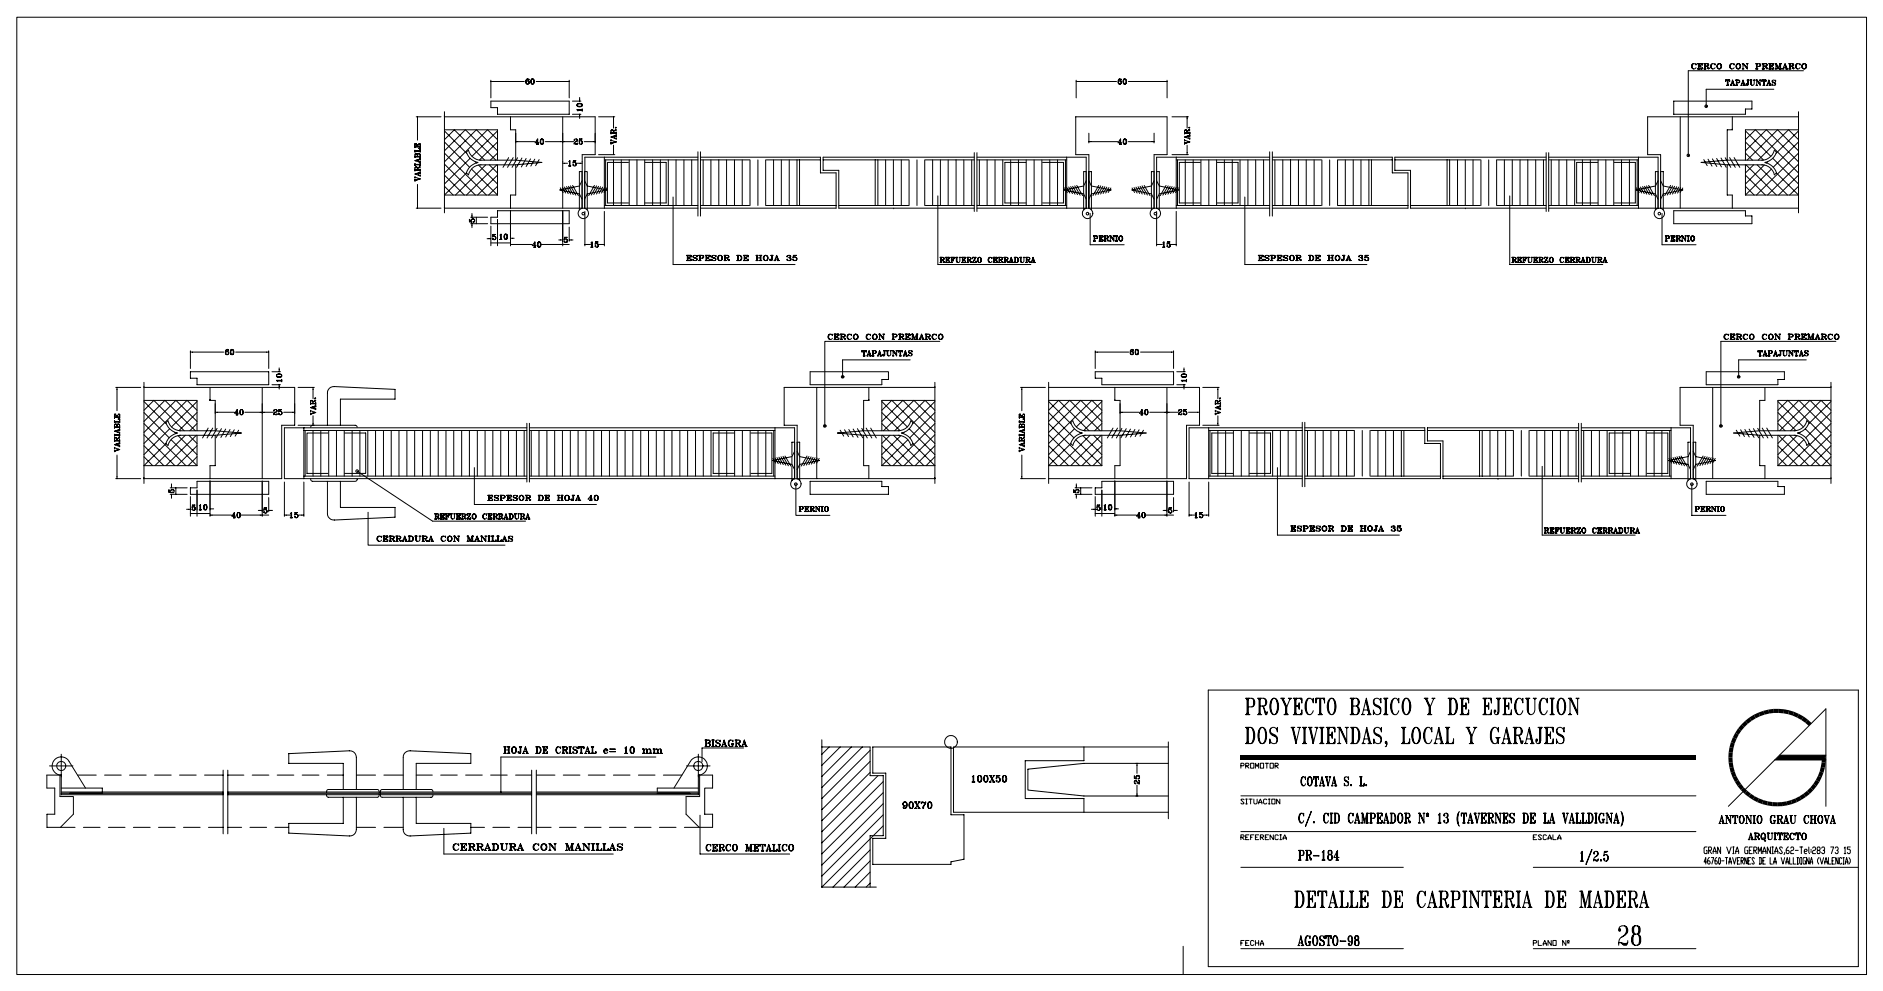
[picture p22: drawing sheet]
<svg xmlns="http://www.w3.org/2000/svg" width="565mm" height="297mm" viewBox="0 0 565 297" stroke-linecap="round" stroke-linejoin="round" font-family="sans-serif">
<g fill="none" stroke="#000" stroke-width=".3">
<path d="M5 5.2h554.9v286.9h-554.9zM507.6 19.3l-.2 .4 .2 .7M508 19.1l-.5 .6 .1 .7 .4 .3M508.6 19.3l.1-.2v.4a.75 .75 0 0 0-1.1-.2 .75 .75 0 0 0 0 1.2 .75 .75 0 0 0 1.1-.2M509.1 19.1h1.5v.4l-.1-.4M509.2 19.1h.2v1.6M509.3 19.1l.1 .1M509.5 19.1v1.5M509.6 19.8l.5 .1M509.7 19.1l-.1 .1M509.8 19.1h-.2v1.6M510.1 19.5v.6z"/>
<path d="M510.1 19.7l-.2 .1 .2 .2M510.1 19.1h.5M510.3 19.1l.3 .1M510.4 19.1l.2 .2M511 19.1h1.4l.1 .3-.1 .4h-.9M511.1 19.1h.2v1.6M511.2 19.1l.1 .1M511.4 19.1v1.5M511.6 19.1l-.1 .1M511.6 19.1h-.1v1.6M511.9 19.8l.6 .9 .2-.3-.3 .1-.4-.6M512.1 19.1l.3 .2-.3 .5"/>
<path d="M512.4 19.2v.5M513.3 19.3l-.1 .4 .1 .7M513.7 19.1l-.5 .6 .1 .7 .4 .3M514.3 19.3l.1-.2v.4a.75 .75 0 0 0-1.1-.2 .75 .75 0 0 0 0 1.2 .75 .75 0 0 0 1.1-.2M515.2 19.3l-.1 .4 .1 .7M515.6 19.1l-.4 .6v.7l.4 .3M515.7 19.1l.5 .6-.1 .7-.4 .3M516.1 19.3l.2 .4-.2 .7M519.1 19.3l-.2 .4 .2 .7M519.4 19.1l-.4 .6 .1 .7 .3 .3M520.1 19.3v-.2v.4a.75 .75 0 0 0-1.1-.2 .75 .75 0 0 0 0 1.2 .75 .75 0 0 0 1.1-.2M521 19.3l-.2 .4 .2 .7"/>
<path d="M521.3 19.1l-.4 .6 .1 .7 .3 .3M521.5 19.1l.4 .6-.1 .7-.3 .3M521.8 19.3l.2 .4-.2 .7M522.6 19.1h.4l1.1 1.3M522.6 19.1h.2M522.8 19.1v1.5M522.8 19.1l1.3 1.6v-1.6M522.9 19.1l1.1 1.3M523.8 19.1h.5M523.9 19.1h.2M524.3 19.1h-.2M526.6 19.1h1.3l.2 .5-.5 .3"/>
<path d="M526.7 19.1h.1v1.6M526.8 19.1v.1M526.9 19.1v1.5M527 19.9h.6M527.1 19.1l-.1 .1M527.2 19.1h-.2v1.6M527.6 19.1l.3 .2v.4l-.3 .2M527.9 19.2v.6M528.5 19.1l1.5 .1-.1 .6h-.9M528.6 19.1h.2v1.6M528.7 19.1l.1 .1M528.9 19.1v1.5"/>
<path d="M529.1 19.1l-.1 .1M529.2 19.1h-.2v1.6M529.3 19.8l.8 .9v-.3l-.1 .1-.5-.6M529.6 19.1l.3 .2-.3 .5M529.9 19.2v.5M530.5 19.1h1.5v.4l-.1-.4M530.6 19.1h.2v1.6M530.7 19.1l.1 .1M530.9 19.1v1.5M530.9 19.8l.6 .1M531.1 19.1l-.2 .1M531.2 19.1h-.3v1.6"/>
<path d="M531.5 19.5v.6zM531.5 19.7l-.2 .1 .2 .2M531.5 19.1h.5M531.7 19.1l.3 .1M531.7 19.1l.3 .2M532.4 19.1h.4l.6 1.3M532.5 19.1h.2M532.7 19.1v1.5M532.7 19.1l.6 1.6 .6-1.6M532.8 19.1l.5 1.3M533.9 19.1h.5M533.9 19.1v1.6"/>
<path d="M534 19.1v1.5M534.2 19.1l-.1 .1M534.3 19.1h-.2v1.6M535.3 19.3l.6 1.4M535.4 19.3l.6 1.4M536.5 19.1l1.4 .1-.1 .6h-.8M536.6 19.1h.2v1.6M536.7 19.1l.1 .1M536.9 19.1v1.5M537 19.1v.1M537.1 19.1h-.1v1.6M537.3 19.8l.7 .9 .1-.3-.2 .1-.4-.6"/>
<path d="M537.6 19.1l.2 .2-.2 .5M537.8 19.2v.5M538.8 19.3l-.2 .4 .2 .7M539.2 19.1l-.5 .6 .1 .7 .4 .3M539.8 19.3l.1-.2v.4a.75 .75 0 0 0-1.1-.2 .75 .75 0 0 0 0 1.2 .75 .75 0 0 0 1.1-.2M540.7 19.3l-.2 .4 .2 .7M541.1 19.1l-.5 .6 .1 .7 .4 .3M541.2 19.1l.5 .6-.1 .7-.4 .3M541.6 19.3l.2 .4-.2 .7M124.8 35h7.5M125.2 35v7M133.3 35h.1"/>
<path d="M133.3 35h45.2v11.4h-3.9v16h-41.3M133.3 33.5v30.3M133.3 38.9h15.9v9.1M133.3 39.2l6.7 6.8M139.6 38.9l-6.3 6.3M139.6 38.9l9.1 9.1M142.9 38.9l-9.6 9.6M142.9 38.9l6.3 6.3M146.2 38.9l-12.9 13M146.3 38.9l2.9 3M147.2 24v5.3M147.2 30.3h23.5v3.9h-21.5v-1.9h-2z"/>
<path d="M147.2 24.4h10.1M149.2 39.2l-7.6 7.7M153.1 35v3.9h1.6v9.1M157.9 23.9l-.1 .4 .1 .8M158.2 23.7a1.03 1.03 0 0 0 0 1.5M158.3 24.3l.3 .3-.3 .6M158.6 24h.1M158.6 23.8l-.1 .2h.2a.52 .52 0 0 0-.6-.3 .52 .52 0 0 0-.4 .6v.5a.51 .51 0 0 0 .6 .5 .51 .51 0 0 0 .4-.7 .51 .51 0 0 0-.8-.2v.2M158.6 24.5v.5M159.4 23.7a.79 .79 0 0 1 1 .6 .79 .79 0 0 1-.6 .9l-.4-.1-.2-.5zM159.4 23.8v1.3M159.6 23.7l-.3 .6 .3 .9"/>
<path d="M159.8 23.7l.3 .6-.3 .9M160 23.8l.2 .5-.2 .8M160.8 24.4h9.9M168.8 35v27.4M170.7 24v5.3M171.7 30.3h2.5M171.7 34.2h2.5M173.1 31.6l.6 .3 .9-.3M173.1 31.4l.6-.3 .9 .3M173.1 31.2a.79 .79 0 0 1 1-.3 .79 .79 0 0 1 .5 .9l-.6 .2a.68 .68 0 0 1-.9-.4zM173.2 31.8l.5 .2 .8-.2M173.2 31.2l.5-.2 .8 .2"/>
<path d="M173.2 33.1h1.4M173.2 33h1.4M173.9 29.2v1.1M173.9 34.2v1.3M174.5 33.1h.1M174.6 33.1v.1M174.6 32.9h-1.5l.3 .4M174.6 32.6v.8M174.6 32.9h-.1M174.6 32.8v.1M179.5 35h4.9M183.3 39.3l.2-.3 .5 .3"/>
<path d="M183.3 39.6v.2h1.5M183.3 39.7l.1 .1M183.4 39h.5M183.4 39.9l-.1 .1M184 39.8l-.1-.8h-.6v1.2M184 35v3.4M184.1 39.3l.6-.3-.2-.2 .3 .1-.8 .6M184.6 38.2l.2 .1zM184.7 39.9l.1 .1M184.7 38.3h.1M184.7 38.9l-.2 .2M184.7 39.8l.1-.2v.6"/>
<path d="M184.7 39.9l.1 .2M184.8 39.9h-1.5v.2M184.8 39.7l-.1 .1M322.8 24.4h12.1M322.8 24v5.3M326.6 39.9v2.9M335.6 23.9v1.2M335.9 23.7a1.03 1.03 0 0 0-.1 1.5M336 24.3l.3 .3-.3 .6M336.3 24h.1M336.3 23.8l-.2 .2h.2l-.2-.3a.8 .8 0 0 0-.7 .7 .8 .8 0 0 0 .6 .8 .49 .49 0 0 0 .3-.7 .49 .49 0 0 0-.8 .1M336.3 24.5v.5"/>
<path d="M337.1 23.7a.73 .73 0 0 1 .8 .7 .73 .73 0 0 1-.8 .7l-.3-.5zM337.1 23.8v1.3M337.3 23.7l-.3 .6 .1 .7 .2 .2M337.4 23.7l.3 .6-.3 .9M337.7 23.8l.1 .5-.1 .8M338.5 24.4h11.6M346.2 39.9v2.9M350.1 24v5.3M351.5 35h4.9M355.3 39.3l.2-.3 .5 .3M355.3 39.9h1.6M355.3 39.8h1.6"/>
<path d="M355.3 39.7l.1 .1M355.3 39.6v.2M355.3 39.9v.2M355.4 39h.5M355.4 39.9l-.1 .1M356 39.8l-.1-.8h-.6v1.2M356.1 35v3.4M356.5 38.8l.4 .2-.9 .5M356.6 38.8l.1 .2-.6 .3M356.6 38.2l.3 .1zM356.8 38.3h.1M356.7 39.9l.2 .1"/>
<path d="M356.8 38.9l-.3 .2M356.8 39.8l.1-.2v.6M356.8 39.9l.1 .2M356.9 39.7l-.2 .1M502 30.3h23.5v2.4h-2v1.5h-21.5zM504 35v27.4M509.1 20.7h1.5v-.5l-.1 .5M509.4 20.6l-.2 .1M509.4 20.5l-.1 .2M509.6 20.5l.1 .2M509.6 20.6l.2 .1M510.6 20.6l-.5 .1"/>
<path d="M510.6 20.5l-.3 .2M510.6 20.4l-.2 .3M511 20.7h.7M511.3 20.6l-.2 .1M511.3 20.5l-.1 .2M511.5 20.5l.1 .2M511.5 20.6l.1 .1M511.6 31.8l.3 .2zM512.3 20.4l.2 .2M517.6 24.2l.1-.2-.1 .4v-.4h1.2v.4l-.1-.4 .1 .2M517.8 24l-.2 .1M517.9 25.6h.6"/>
<path d="M518 24l-.4 .1M518.1 24v1.6M518.1 25.4l-.1 .2 .1-.1M518.2 24.1v1.4M518.3 24v1.6v-.2M518.3 25.5l.1 .1M518.4 24l.4 .1M518.6 24l.2 .1M519 25.6h.5M519.2 25.5l-.1 .1M519.2 25.5l.1 .1M519.3 25.1h.7"/>
<path d="M519.6 38.9h.1M519.6 38.9h-1.5v9.1M519.6 35v3.9M519.6 24.2l.5 1.4M519.7 24.2l.5 1.4-.5-1.6-.5 1.5M520.1 25.5l-.2 .1h.5M520.1 25.4l-.1 .2M520.1 25.4l.2 .2M520.6 24h.9l.3 .3-.1 .4-.7 .1M520.7 24l.1 .1M520.8 24v1.6M520.8 25.5l-.1 .1"/>
<path d="M520.8 25.4l-.1 .2M521 25.5l.2 .1h-.6M521 24v1.6M521 25.4v.2M521 24v.1M521.1 24l-.1 .1M521.5 24l.2 .2v.4l-.2 .2M521.7 24.1v.6M522.1 25.6h.5M522.3 25.5l.5-1.5 .5 1.6M522.3 25.5l-.1 .1M522.3 25.5l.1 .1"/>
<path d="M522.4 25.1h.7M522.6 20.7h.5M522.7 24.2l.5 1.4M522.8 24.2l.5 1.4M522.8 20.6l-.2 .1M522.8 20.6l.2 .1M523 25.6h.5M523.2 25.5l-.2 .1M523.2 25.4l-.1 .2M523.3 25.4l.1 .2M523.5 39.2l7.7 7.7M523.9 25.3h.1"/>
<path d="M524 24h.6M524.1 24l.1 .1M524.2 24v.1M524.2 24l-.1 1.6M524.3 24.1l-.1 1.4M524.4 24l-.1 1.5h-.5l.1-.4-.1 .2M524.5 24l-.1 .1M524.6 24l-.2 .1M524.9 24h.6M525 24l.1 .1M525.1 24v.1M525.1 24l.1 1.3 .4 .3 .5-.3 .1-1.2"/>
<path d="M525.2 24.1l.1 1.2M525.3 24v1.2l.3 .4M525.4 24l-.1 .1M525.9 24h.5M526 24l.2 .1M526.3 24l-.1 .1M526.5 38.9l-3 3M526.5 38.9l13 13M526.6 20.7h.7M526.7 24h.3M526.7 25.6h.4M526.8 24l.1 .1"/>
<path d="M526.8 20.6l-.1 .1M526.8 20.5v.2M526.9 25.5l-.1 .1M526.9 25.5l.1 .1M527 24l.9 1.3M527 20.5l.1 .2M527 20.6l.2 .1M527.7 24h.5M527.8 24l.1 .1M527.9 24.1v1.5l-1-1.6v1.5M528.1 24l-.2 .1M528.5 20.7h.8"/>
<path d="M528.6 24l-.1 .4v-.4h1.2v.4l-.1-.4M528.6 24l-.1 .2M528.7 24l-.2 .1M528.8 25.6h.6M528.8 20.5l-.1 .2M528.8 20.6l-.2 .1M528.9 24l-.4 .1M529 24v1.6M529 25.4l-.1 .2 .1-.1M529 20.5l.1 .2M529 20.6l.2 .1M529.1 24.1v1.4"/>
<path d="M529.2 24v1.6v-.2M529.2 25.5l.1 .1M529.3 24l.4 .1M529.7 24.1l-.2-.1 .2 .2M529.8 20.4l.3 .2M529.8 38.9l-6.3 6.3M529.8 38.9l9.7 9.6M529.9 25.6h.5M530.1 25.5l.1 .1M530.1 25.5l-.1 .1M530.2 25.1h.7M530.5 24.2l.4 1.4"/>
<path d="M530.5 20.7h1.5v-.5l-.1 .5M530.6 24.2l.5 1.4-.5-1.6-.5 1.5M530.8 20.6l-.2 .1M530.8 20.5l-.1 .2M530.9 25.5l-.2 .1h.5M530.9 25.4v.2M530.9 20.5l.2 .2M530.9 20.6l.3 .1M531 25.4l.2 .2M531.6 24.4l.9 .6M531.7 24.1v.4l.8 .4a.52 .52 0 0 1-.3 .7 .52 .52 0 0 1-.7-.5v.5l.1-.3M532 20.6l-.5 .1"/>
<path d="M532 20.5l-.3 .2M532 20.4l-.3 .3M532 26.8h-20.2v5M532.4 20.7h.5M532.5 24.2l.1-.2v.4a.5 .5 0 0 0-.6-.4 .5 .5 0 0 0-.4 .6l.8 .4v.5M532.7 20.6l-.2 .1M532.7 20.6l.1 .1M533.7 20.7h.7M533.9 20.6l-.2 .1M533.9 20.5l-.1 .2M534.1 20.5l.1 .2M534.1 20.6l.2 .1"/>
<path d="M534.6 20.7h.6M534.8 20.6l.6-1.5 .7 1.6M534.8 20.6l-.1 .1M534.8 20.6l.2 .1M535 20.2h.8M535.6 20.7h.6M535.9 20.6l-.2 .1M535.9 20.5l-.1 .2M536 20.5l.2 .2M536.4 38.9l-9.1 9.1M536.5 38.9l3 3M536.5 20.7h.7"/>
<path d="M536.8 20.6l-.2 .1M536.8 20.5l-.1 .2M537 20.5v.2M537 20.6l.1 .1M537.8 20.4l.2 .2M539.5 35h.1M539.5 38.9h-16v9.1M539.5 35h-45.3v11.4h3.9v16M539.5 33.5v30.3M539.5 39.2l-6.8 6.8M540.9 21.2h-34.5v25.4M124.5 50.4l.2-.2 .5 .2"/>
<path d="M124.5 46.4l.2-.3 .5 .3M124.5 43.1h.4h-.4v1.2M124.5 49.4h1.5M124.5 51.1h1.5M124.5 49.1v.1M124.5 45v.6M124.5 49v.6M124.5 53.8v.5M124.5 53.9l.1 .1M124.5 50.9h1.5M124.5 51.1v.1M124.5 50.8l.1 .1"/>
<path d="M124.5 49.3h1.5M124.5 49.5v.1M124.5 47h1.5M124.5 46.9h1.5M124.5 47.1v.1M124.5 46.7l.1 .2-.1-.1M124.5 45.4h1.5M124.5 45.3h1.5M124.5 45.5v.1M124.5 45.1l.1 .2-.1-.1M124.5 44h1.5M124.5 43.9h1.5"/>
<path d="M124.5 44.1v.1M124.5 43.7l.1 .2-.1-.1M124.5 43.3v-.2v.3M124.5 53.1l1.5 .5M124.5 53.1v-.1v.4M124.5 53.1v.2M124.5 51h1.4M124.5 49.3h1.4M124.5 46.9h1.4M124.6 50.2h.5M124.6 46.1h.5M124.7 52.2l1.3-.4-1.3 .4"/>
<path d="M124.7 43.1l-.2 .1M124.9 43.4h.6zM125.1 43.4l.1 .2 .1-.2M125.2 50.9l-.1-.7-.5-.1-.1 1.2M125.2 46.4l-.1-.3h-.5l-.1 1.1M125.2 46.9l.1-.8 .4-.1 .3 .4v.8M125.2 46.4l.2-.3 .6 .3M125.2 55.3v7.1M125.3 50.5l.6-.4-.2-.2 .3 .1-.8 .6M125.3 43.4l-.1 .5M125.3 46.1h.6M125.6 47.8v.7"/>
<path d="M125.6 51.9v.6M125.8 53.6l-1.3 .4M125.8 44.5l.2 .1M125.8 43.1l.2 .1M125.9 51.1h.1M125.9 50.9h.1M125.9 49.4l.1 .1M125.9 47.8h.1M125.9 47l.1 .1M125.9 45.4l.1 .1M125.9 44.5l.1 .2M125.9 44l.1 .1"/>
<path d="M125.9 43.1l.1 .2M125.9 50l-.2 .2M125.9 52.7h.1M125.9 51.8l.1 .1M125.9 51.1l.1 .1M125.9 49.4l.1 .2M125.9 48.6l.1 .1M125.9 47.8l.1 .1M125.9 47l.1 .2M125.9 45.4l.1 .2M125.9 44.5l.1 .4M125.9 44l.1 .2"/>
<path d="M125.9 43.1l.1 .3M126 53.6l-1.5 .5M126 44.6l-.4-.1h.4v1.1M126 43.1h-.4h.4v1.2M126 53.6l-1.5 .6 .1-.1M126 51.6l-1.5 .6 1.4 .5M126 47.5v.5M126 48.3v.5M126 49v.6M126 50.7v.6M126 51.5v.5M126 52.4v.4"/>
<path d="M126 52.5l-.1 .2M126 51.6l-.1 .2 .1 .1M126 49.2l-.1 .1M126 49.1l-.1 .2M126 47.6l-1.5 .5 1.4 .5M126 47.8l-1.3 .4M126 47.7l-1.3 .4M126 48.5l-.1 .1M126 47.5l-.1 .2M126 46.8l-.1 .1M126 46.7l-.1 .2M126 45.2l-.1 .1"/>
<path d="M126 45.1l-.1 .2M126 43.8l-.1 .1M126 43.7l-.1 .2M133.3 41.9l3-3 9.1 9.1M133.3 45.9l12.6 12.6M133.3 42.5l7.5 7.6M133.3 49.2l9.3 9.3M133.3 52.5l6 6M133.3 55.8l2.6 2.7M139.9 51.9l-6.6 6.6h15.9M141 47.5l-7.7 7.7M141.4 50.7l7.8 7.8"/>
<path d="M142.5 48.4l.4 .4M143.1 48.6l-.1 .2M143.5 49.4l5.7 5.8M143.9 49.4h10.8M143.9 48h10.8M144.3 48a4 4 0 0 1-3.8-3l-.6 .6a4.7 4.7 0 0 0 3.4 3.1 4.5 4.5 0 0 0-3.4 3.1l.6 .6a3.8 3.8 0 0 1 3.8-3M145.7 49.4l-9.1 9.1M146.8 49.4l2.4 2.5M149 49.4l-9.1 9.1M149.2 52.5l-5.9 6M149.2 55.8l-2.6 2.7M149.2 42.5l-5.4 5.5"/>
<path d="M149.2 45.9l-2.1 2.1M149.2 49.4v9.1M152.6 47.2l-1.7 3M153.9 47.2l-1.7 3M154.7 49.4v9.1h-1.6v3.9M154.7 48l7.8 .7-7.8 .7M154.7 42.5h5.7M155.2 47.3l-1.6 2.9M156.5 47.4l-1.6 2.8M157.8 47.5l-1.4 2.5M159.1 47.6l-1.3 2.3M160.4 47.7l-1.2 2.1"/>
<path d="M160.9 43.2h.6M161.1 41.9l-.1 1.3M161.1 43.1v.1M161.2 41.8v1.4M161.3 43.1l.1 .1M161.7 42.8h-1.2l.8-1.1 .1 1.5M161.7 47.8l-1 1.9M162.3 41.7a.77 .77 0 0 1 .9 .6 .77 .77 0 0 1-.6 .9l-.5-.3zM162.3 41.8l-.2 .4 .2 .9M162.5 41.7l-.3 .5 .3 1M162.6 41.7l.3 .5-.3 1M162.9 41.8v1.3"/>
<path d="M163.6 42.5h8.5M168.1 56.3l.8 1.4M168.7 56.2l1 1.7M168.8 48.9h1.4M169.3 56l1.1 2M169.9 55.9l1.3 2.3M170.5 55.8l1.5 2.5M170.5 49.7h.7M170.6 48.5l.3-.3v1.5M170.8 48.3v1.4M170.8 49.7h-.2M170.8 49.6l-.1 .1"/>
<path d="M170.9 48.3v1.4M170.9 49.6l.1 .1M170.9 49.7h.2M171.1 55.7l1.6 2.8M171.7 55.6l1.8 3M172 49.4h.1M172.3 42h.1M172.3 41.9l.1 .1h-.2a.51 .51 0 0 1 .6-.4 .51 .51 0 0 1 .4 .5l-.9 .7-.1 .4M172.4 48.7l.3 .4v.5l-.3 .1M172.6 48.3h-.6l.7-.1h-.7l-.2 .7a.56 .56 0 0 1 .9-.2 .56 .56 0 0 1 0 .9 .56 .56 0 0 1-.9-.2h.3l-.2 .1M172.7 48.9v.6M172.8 41.7l.3 .4-.5 .4"/>
<path d="M173.1 48.9h1.5M173.1 41.8v.4M173.2 43l-1 .1M173.2 42.8l-.1 .4-.7-.2 .8 .1M173.8 42.9h.1M173.8 55.4v-4h.8v11M173.8 55.8l-5.9 1.1 5.9 1.2M173.8 58.1l.8 1.6M173.8 55.8v2.3M173.8 58.5v4.4M173.8 41.8l.8-.1h-.8l-.1 .7a.54 .54 0 0 1 .8-.2 .54 .54 0 0 1 0 .9 .54 .54 0 0 1-.8-.3h.2l-.1 .2M173.8 41.7h.6"/>
<path d="M174.3 42.2l.3 .3-.3 .7M174.6 42.4v.6M174.6 54.2l-.8 1.6M175.2 42.5h3.3M175.3 54.2l.8 1.6M176.1 55.8v-4.4h-.8v11M176.1 55.8l5.9 1.1-5.9 1.2-.8 1.6M176.1 55.8v7.1M178.3 55.6l-1.7 3M178.9 55.7l-1.6 2.8M179.5 46.4h4.9M179.5 55.8l-1.4 2.5"/>
<path d="M180.1 56l-1.2 2.2M180.8 56.1l-1.1 1.9M181.3 47.9h28M181.3 47.1v15.3M181.4 56.2l-1 1.7M181.7 47.9v13.7M181.9 56.3l-.7 1.4M183.3 43l1.5-.5zM183.3 41.9v.4M183.3 42.8l.1 .1M183.3 42h.1M183.3 42l1.5 .5"/>
<path d="M183.3 42v.2M183.4 43l-.1 .1M184 43.5v2.9M184 47.9v13.7M184.4 40.8v.6M184.6 42.5l-1.3 .4v-.1v.4M184.7 40.6l.1-.1-1.5 .6 1.4 .5M184.7 40.7l.1 .1M184.7 41.6l.1 .1M184.8 40.7l-1.3 .4M184.8 40.6l-1.3 .5M184.8 40.4v.5l-.1-.2"/>
<path d="M184.8 41.3v.4M184.8 41.4l-.1 .2M186.4 47.9v13.7M188.5 48.7h-6.3v12.1h6.3M188.7 47.9v13.7M191.1 47.9v13.7M193.4 47.9v13.7M193.5 48.7h6.3v12.1h-6.3M195.7 47.9v13.7M198.1 47.9v13.7M200.4 47.9v13.7M201.9 59.1v20.2h36.6"/>
<path d="M202.8 47.9v13.7M205.1 47.9v13.7M207.5 47.9v13.7M209.3 47.1h-33.9v15.3h33.9M209.3 45.5v19.3M210.1 47.1h36v4.7h4.7v10.6h-40.7M210.1 47.9h14.7M210.1 45.5v19.3M210.9 47.9v13.7M213.2 47.9v13.7M215.6 47.9v13.7M217.9 47.9v13.7"/>
<path d="M220.3 47.9v13.7M222.6 47.9v13.7M225 47.9v13.7M227.3 47.9v13.7M229.7 47.9v13.7M229.8 47.9h16.3M232 47.9v13.7M234.4 47.9v13.7M236.7 47.9v13.7M239.1 47.9v13.7M239.8 47.9v13.7M246.9 47.9v3.2h4.7v10.5"/>
<path d="M262.5 47.9h10M262.5 47.9v13.7M263.3 47.9v13.7M265.6 47.9v13.7M268 47.9v13.7M270.3 47.9v13.7M272.7 47.9v13.7M275 47.9v13.7M277.4 47.9v13.7M277.5 47.9h14.7M279.7 47.9v13.7M281.3 58.7v20.6h27.9"/>
<path d="M282.1 47.9v13.7M284.4 47.9v13.7M286.8 47.9v13.7M289.1 47.9v13.7M291.5 47.9v13.7M292.2 47.1h-45.3v.8h15.6M292.2 45.8v17.6M293 47.9h27M293 47.1h32.8v15.3M293 45.8v17.6M293.8 47.9v13.7M296.1 47.9v13.7"/>
<path d="M298.4 47.9v13.7M300.8 47.9v13.7M303.1 47.9v13.7M305.5 47.9v13.7M307.7 48.7h-6.3v12.1h6.3M307.8 47.9v13.7M310.2 47.9v13.7M312.5 47.9v13.7M312.7 48.7h6.3v12.1h-6.3M314.9 47.9v13.7M317.2 47.9v13.7M319.3 56.3l.8 1.4"/>
<path d="M319.6 47.9v13.7M319.9 56.2l1 1.7M320 47.1v15.3M320.5 56l1.2 2M321.1 55.9l1.4 2.3M321.7 55.8l1.5 2.5M322.4 55.7l1.6 2.8M323 55.6l1.7 3M325 55.8l-5.8 1.1 5.8 1.2M325 55.8v2.3M325 58.5v4.4M325 58.1l.8 1.6"/>
<path d="M325.8 51.4h-.8v4M325.8 54.2l-.8 1.6M326.6 54.2l.8 1.6v2.3M326.6 51.4h.8v4.4l5.8 1.1-5.8 1.2M326.6 42.5h8.6M327.4 58.1v4.8M327.4 58.1l-.8 1.6M329.6 55.6l-1.8 3M330.2 55.7l-1.6 2.8M330.8 55.8l-1.4 2.5M331.4 56l-1.3 2.2M332 56.1l-1.1 1.9"/>
<path d="M332.6 56.2l-1 1.7M333.2 56.3l-.8 1.4M335.8 43.2h.6M336 41.9v1.3h-.2M336 43.1l-.1 .1M336.1 41.8v1.4M336.1 43.1l.1 .1M336.5 42.8h-1.2l.8-1.1v1.5h.2M337.1 41.7a.73 .73 0 0 1 .9 .8 .73 .73 0 0 1-.9 .7l-.2-.7zM337.1 41.8v1.3M337.3 41.7l-.3 .5 .3 1M337.5 41.7l.3 .5-.3 1"/>
<path d="M337.7 41.8l.2 .4-.2 .9M338.5 42.5h7.7M339.6 56.3l.7 1.4M340.1 56.2l1 1.7M340.7 56.1l1.1 1.9M341.4 56l1.2 2.2M342 55.8l1.4 2.5M342.6 55.7l1.6 2.8M343.2 55.6l1.7 3M345.4 58.1v4.8M345.4 58.1l.8 1.6M346.2 54.2l-.8 1.6v2.3"/>
<path d="M346.2 51.4h-.8v4.4l-5.9 1.1 5.9 1.2M346.9 51.4h.8v4M346.9 54.2l.8 1.6M347.7 55.8l5.9 1.1-5.9 1.2M347.7 55.8v2.3M347.7 58.5v4.4M347.7 58.1l-.8 1.6M349.8 55.6l-1.8 3M350.4 55.7l-1.6 2.8M351 55.8l-1.5 2.5M351.5 46.4h4.9M351.6 55.9l-1.3 2.3"/>
<path d="M352.2 56l-1.1 2M352.8 47.9h28M352.8 47.1v15.3M352.8 56.2l-1 1.7M353.2 47.9v13.7M353.4 56.3l-.8 1.4M355.3 43l1.6-.5zM355.3 41.9v.4M355.3 42.8l.1 .1M355.3 42h.1M355.3 42l1.6 .5M355.3 42.9v-.2v.5"/>
<path d="M355.3 42v.2M355.4 43l-.1 .1M355.5 47.9v13.7M356.1 43.5v2.9M356.4 40.8v.6M356.6 42.5l-1.3 .4M356.7 40.6l.2-.1-1.6 .6 1.5 .5M356.7 40.7l.2 .1M356.8 41.6l.1 .1M356.9 40.7l-1.4 .4M356.9 40.6l-1.4 .5M356.9 40.4v.5l-.1-.2"/>
<path d="M356.9 41.3v.4M356.9 41.4l-.1 .2M357.9 47.9v13.7M360 48.7h-6.3v12.1h6.3M360.2 47.9v13.7M362.6 47.9v13.7M364.9 47.9v13.7M365 48.7h6.3v12.1h-6.3M367.2 47.9v13.7M369.6 47.9v13.7M371.9 47.9v13.7M373.4 59.1v20.2h36.6"/>
<path d="M374.3 47.9v13.7M376.6 47.9v13.7M379 47.9v13.7M380.8 47.1h-33.9v15.3M380.8 45.5v19.3M381.6 47.1h36v4.7h4.7v10.6h-40.7M381.6 47.9h14.7M381.6 45.5v19.3M382.4 47.9v13.7M384.8 47.9v13.7M387.1 47.9v13.7M389.5 47.9v13.7"/>
<path d="M391.8 47.9v13.7M394.2 47.9v13.7M396.5 47.9v13.7M398.8 47.9v13.7M401.2 47.9v13.7M401.3 47.9h16.3M403.5 47.9v13.7M405.9 47.9v13.7M408.2 47.9v13.7M410.6 47.9v13.7M411.4 47.9v13.7M434 47.9h-15.6v3.2h4.7v11.3h40.7"/>
<path d="M434 47.9h10M434 47.9v13.7M434.8 47.9v13.7M437.2 47.9v13.7M439.5 47.9v13.7M441.8 47.9v13.7M444.2 47.9v13.7M446.5 47.9v13.7M448.9 47.9v13.7M449 47.9h14.8M451.2 47.9v13.7M452.8 58.7v20.6h27.9"/>
<path d="M453.6 47.9v13.7M455.9 47.9v13.7M458.3 47.9v13.7M460.6 47.9v13.7M463 47.9v13.7M463.8 47.1h-45.4v.8M463.8 45.8v17.6M464.5 47.9h26.9M464.5 47.1h32.8v15.3M464.5 45.8v17.6M465.3 47.9v13.7M467.6 47.9v13.7"/>
<path d="M469.9 47.9v13.7M472.3 47.9v13.7M474.6 47.9v13.7M477 47.9v13.7M479.2 48.7h-6.3v12.1h6.3M479.3 47.9v13.7M481.7 47.9v13.7M484 47.9v13.7M484.2 48.7h6.3v12.1h-6.3M486.4 47.9v13.7M488.7 47.9v13.7M490.9 56.3l.8 1.4"/>
<path d="M491.1 47.9v13.7M491.4 47.1v15.3M491.4 56.2l1 1.7M492 56l1.2 2M492.7 55.9l1.2 2.3M493.3 55.8l1.4 2.5M493.9 55.7l1.6 2.8M494.5 55.6l1.7 3M496.5 55.8l-5.8 1.1 5.8 1.2M496.5 55.8v2.3M496.5 58.5v4.4M496.5 58.1l.8 1.6"/>
<path d="M497.3 51.4h-.8v4M497.3 54.2l-.8 1.6M498.1 54.2l.8 1.6v2.3M498.1 51.4h.8v4.4l5.8 1.1-5.8 1.2M498.9 58.1v4.8M498.9 58.1l-.8 1.6M501.1 55.6l-1.8 3M501.7 55.7l-1.6 2.8M502.3 55.8l-1.4 2.5M502.9 56l-1.3 2.2M503.5 56.1l-1.1 1.9M504.1 56.2l-.9 1.7"/>
<path d="M504.7 56.3l-.8 1.4M506.3 46.5l.2 .2zM511 47.8l1.1 1.9M512.3 47.7l1.2 2.1M513.6 47.6l1.3 2.3M514.9 47.5l1.4 2.5M516.2 47.4l1.6 2.8M517.5 47.3l1.6 2.9M518.1 49.4v9.1h1.5v3.9M518.1 49.4h10.7M518.1 48h10.7M518.1 48l-7.9 .7 7.9 .7"/>
<path d="M518.8 47.2l1.7 3M520.1 47.2l1.7 3M523.5 45.9l2.2 2.1M523.5 49.4v9.1M523.5 55.8l2.7 2.7M523.5 52.5l6 6M523.5 42.5l5.5 5.5M523.7 49.4l9.1 9.1M526 49.4l-2.5 2.5M527 49.4l9.2 9.1M528.4 48a4 4 0 0 0 3.8-3l.6 .6a4.7 4.7 0 0 1-3.4 3.1 4.5 4.5 0 0 1 3.4 3.1l-.6 .6a3.8 3.8 0 0 0-3.8-3M529.2 49.4l-5.7 5.8"/>
<path d="M529.6 48.6l.2 .2M530.3 48.4l-.5 .4M531.3 50.7l-7.8 7.8M531.7 47.5l7.8 7.7M532.8 51.9l6.7 6.6h-16M539.5 45.2l-6.4-6.3-9.1 9.1M539.5 42.5l-7.6 7.6M539.5 45.9l-12.7 12.6M539.5 55.8l-2.7 2.7M539.5 49.2l-9.3 9.3M539.5 52.5l-6 6M124.8 62.4h7.5"/>
<path d="M133.3 62.4h.1M140.9 65.9v.6l-.1-.8v.8l.8 .1a.56 .56 0 0 1-.3-.8 .56 .56 0 0 1 .9 0 .56 .56 0 0 1-.2 .8v-.2l.2 .1M141.2 65.1h5.1M141.2 67.1h5.1M141.3 66l.4-.3 .5 .1 .2 .2M141.6 65.7h.6M141.6 64v1.1M141.6 67.1v1.1M142.1 66.5h.1M142.9 65.1v2M146.1 71.5h1.1M147.2 72.8h5.9"/>
<path d="M147.2 65.1h2v-1.9h21.5v3.9h-23.5zM147.2 67.8v5.9M147.9 71.5h.1M147.9 70.4l.7-.1h-.7l-.2 .7a.56 .56 0 0 1 .9-.2 .56 .56 0 0 1 0 .9 .56 .56 0 0 1-.9-.2h.3l-.2 .1M147.9 70.4h.6M148.3 70.8l.3 .4-.1 .5-.2 .1M148.6 71v.6M149.2 65.8v7.9M149.9 71.8h.7M149.9 70.5l.4-.3v1.6M150.2 70.3v1.5M150.2 71.7l-.2 .1"/>
<path d="M150.2 71.6l-.1 .2M150.2 70.3v1.4M150.3 71.6l.1 .2M150.3 71.7l.2 .1M151.4 70.2a.78 .78 0 0 1 .9 .6 .78 .78 0 0 1-.5 1l-.4-.1-.2-.6zM151.4 70.3l-.1 .5 .1 .8M151.6 70.2l-.3 .6 .3 1M151.8 70.2l.3 .6-.1 .7-.2 .3M152 70.3v1.3M153.1 63.1v10.6M153.1 73.3h6.5M153.2 71.4h1"/>
<path d="M160.1 74.1h.6M160.3 72.7v1.4M160.3 74l-.2 .1M160.3 73.9l-.1 .2M160.4 72.6v1.4M160.4 73.9l.1 .2M160.4 74l.2 .1M160.8 73.6h-1.2l.8-1.1v1.6M161.4 72.6a.71 .71 0 0 1 .9 .7 .71 .71 0 0 1-.9 .7l-.2-.6zM161.4 72.6v1.3M161.6 72.5l-.3 .6 .3 1M161.8 72.5l.3 .6-.3 1"/>
<path d="M162 72.6l.2 .5-.2 .8M162.5 73.3h8.2M167.6 71.9h1.2M168.8 63.1v10.6M169.4 72.4h.1M169.4 71.3l.7-.2h-.7l-.2 .8a.56 .56 0 0 1 .9-.3 .56 .56 0 0 1 0 .9 .56 .56 0 0 1-.9-.2h.3l-.2 .2M169.4 71.2h.6M169.8 71.7l.3 .3v.6l-.3 .1M170.1 71.9v.6M170.7 68.1v4.2M170.7 71.9h1.2M175.4 63.4v10.3"/>
<path d="M175.4 73.3h1.7M177.2 74.1h.7M177.2 72.8l.4-.3v1.6M177.5 74l-.2 .1M177.5 73.9l-.1 .2M177.5 72.6v1.5M177.6 73.9l.1 .2M177.6 74l.2 .1M178.6 73.8h.1M178.6 72.6l.8-.1h-.8l-.1 .7a.56 .56 0 0 1 .8-.2 .56 .56 0 0 1 0 .9 .56 .56 0 0 1-.8-.2h.2l-.1 .1M178.6 72.6h.6M179.1 73l.3 .4-.1 .5-.2 .2"/>
<path d="M179.4 73.2v.6M179.7 73.3h1.6M181.3 61.6h28M181.3 63.4v10.3M205.9 76.5h1.4v.5l-.1-.5M205.9 78.1h1.4v-.4l-.1 .4M206 76.5l.2 .1M206.1 76.5l.1 .2M206.2 76.5v1.6M206.2 78.1h-.2M206.2 78l-.1 .1M206.2 76.6v1.5"/>
<path d="M206.3 76.5v1.6M206.3 77.3h.6M206.3 78l.1 .1M206.3 78.1h.2M206.4 76.5l-.1 .2M206.5 76.5l-.2 .1M206.9 77v.6zM206.9 77.2l-.2 .1 .2 .2M206.9 77.2l-.4 .1 .4 .1M206.9 76.5l.4 .1M207.1 76.5l.2 .2M207.1 76.5l.2 .3"/>
<path d="M207.3 78.1h-.4M207.3 78l-.2 .1M207.3 77.9l-.2 .2M207.9 77l1.1 .6M208 76.6v.5l1.1 .5a.66 .66 0 0 1-.6 .5 .66 .66 0 0 1-.6-.4v.4v-.2M209 76.8l.1-.3v.5a.6 .6 0 0 0-.6-.5 .6 .6 0 0 0-.6 .7l1 .3v.6M209.5 76.5l1.5 .2-.1 .6-.9 .1M209.5 78.1h.8M209.6 76.5l.2 .1M209.7 76.5l.1 .2M209.8 76.5v1.6M209.8 78.1h-.2"/>
<path d="M209.8 78l-.1 .1M209.9 76.6v1.5M210 78.1h.2M210 76.5v1.6M210 78l.1 .1M210.1 61.6h14.7M210.1 76.5l-.1 .2M210.2 76.5l-.2 .1M210.6 76.5l.3 .3v.4l-.3 .2M210.9 76.7v.5M211.5 76.5h1.4v.5v-.5M211.5 78.1h1.4v-.4v.4"/>
<path d="M211.6 76.5l.2 .1M211.7 76.5l.1 .2M211.8 76.5v1.6M211.8 78.1h-.2M211.8 78l-.1 .1M211.9 76.6v1.5M212 77.3h.5M212 76.5v1.6M212 78v.1M212 78.1h.1M212 76.5v.2M212.1 76.5l-.1 .1"/>
<path d="M212.5 77v.6zM212.5 77.2l-.2 .1 .2 .2M212.5 77.2l-.4 .1 .4 .1M212.5 76.5l.4 .1M212.7 76.5l.2 .2M212.8 76.5l.1 .3M212.9 78.1h-.4M212.9 78l-.2 .1M212.9 77.9l-.1 .2M213.6 77l1 .6M213.7 76.6v.5l1.1 .5a.66 .66 0 0 1-.6 .5 .66 .66 0 0 1-.7-.4v.4l.1-.2M214.6 76.8l.2-.3v.5a.6 .6 0 0 0-.7-.5 .6 .6 0 0 0-.5 .7l.9 .3v.6"/>
<path d="M215.6 76.8l-.3 .4 .3 .7M215.9 76.5l-.5 .7 .2 .6 .3 .3M216.1 76.5l.4 .7v.6l-.4 .3M216.5 76.8l.1 .4-.1 .7M217.2 76.5h1l.5 .4-.2 .3-.9 .1M217.2 78.1h.6M217.3 76.5l.1 .1M217.3 76.5l.1 .2M217.4 76.5v1.6M217.4 78.1h-.1M217.4 78l-.1 .1M217.5 76.6v1.5"/>
<path d="M217.6 76.5v1.6M217.6 78l.1 .1M217.6 78.1h.2M217.7 76.5l-.1 .2M217.8 76.5l-.2 .1M218 77.3l.5 .8 .3-.3M218.1 77.4l.5 .6 .2-.1M218.2 76.5l.3 .3-.3 .5M218.4 77.8l.3 .3M218.5 76.7v.5M221 76.5h.9a.8 .8 0 0 1 .6 .8 .8 .8 0 0 1-.6 .8h-.9M221.1 76.5l.2 .1"/>
<path d="M221.2 76.5l.1 .2M221.3 76.5v1.6M221.3 78.1h-.2M221.3 78l-.1 .1M221.4 76.6v1.5M221.4 76.5v1.6M221.4 78l.1 .1M221.4 78.1h.2M221.5 76.5l-.1 .2M221.6 76.5l-.2 .1M221.9 76.5l.4 .7-.1 .6-.3 .3M222.2 76.8l.2 .4-.2 .7"/>
<path d="M223 76.5h1.4v.5l-.1-.5M223 78.1h1.4v-.4l-.1 .4M223.1 76.5l.1 .1M223.1 76.5l.1 .2M223.2 76.5v1.6M223.2 78.1h-.1M223.2 78l-.1 .1M223.3 76.6v1.5M223.4 77.3h.5M223.4 76.5v1.6M223.4 78l.1 .1M223.4 78.1h.2"/>
<path d="M223.5 76.5l-.1 .2M223.6 76.5l-.2 .1M223.9 77v.6zM223.9 77.2l-.1 .1 .1 .2M223.9 77.2l-.3 .1 .3 .1M223.9 76.5l.5 .1M224.1 76.5l.3 .2M224.2 76.5l.2 .3M224.4 78.1h-.5M224.4 78l-.3 .1M224.4 77.9l-.2 .2M226.7 78.1h.7"/>
<path d="M226.7 76.5h.7M226.8 76.5l.2 .1M226.9 76.5l.1 .2M227 76.5v1.6M227 78.1h-.2M227 78l-.1 .1M227.1 76.6v1.5M227.2 77.3h.8M227.2 76.5v1.6M227.2 78v.1M227.2 78.1h.1M227.2 76.5v.2"/>
<path d="M227.3 76.5l-.1 .1M227.8 78.1h.7M227.8 76.5h.7M227.9 76.5l.1 .1M228 76.5v.2M228 76.5v1.6M228 78.1h-.1M228 78v.1M228.1 76.6v1.5M228.2 76.5v1.6M228.2 78l.1 .1M228.2 78.1h.2"/>
<path d="M228.3 76.5l-.1 .2M228.4 76.5l-.2 .1M229.2 76.8l-.2 .4 .2 .7M229.6 76.5l-.4 .7v.6l.4 .3M229.7 76.5l.5 .7-.1 .6-.4 .3M229.8 61.6h21M230.1 76.8l.2 .4-.2 .7M231 77.8h.1M231.2 76.5h.7M231.3 76.5l.1 .1M231.4 76.5v.2M231.4 76.5l-.1 1.6"/>
<path d="M231.6 76.6l-.2 1.5M231.6 76.5v1.6h-.7l.1-.4-.1 .2M231.7 76.5l-.1 .2M231.8 76.5l-.2 .1M232.2 78.1h.5M232.4 78.1l.6-1.6 .6 1.6M232.4 78.1h-.2M232.4 78.1h.1M232.5 77.7h.8M232.9 76.8l.5 1.3M233 76.8l.5 1.3M233.2 78.1h.6"/>
<path d="M233.4 78.1h-.1M233.4 78l-.1 .1M233.5 78l.2 .1M236.2 76.9h.1M236.2 77.8h.1M236.1 76.8l.2 .1h-.3a.62 .62 0 0 1 .6-.4 .62 .62 0 0 1 .6 .5l-.4 .2M236.6 77.2l.7 .4a.6 .6 0 0 1-.6 .5 .6 .6 0 0 1-.6-.4l.2 .1-.2 .1M236.7 76.5l.3 .3-.3 .4 .4 .4-.3 .5M237 76.6v.6M237.1 77.5v.5M238 77.8h.1M238 76.7l.9-.2h-.9l-.2 .8a.64 .64 0 0 1 .9-.2 .64 .64 0 0 1 .1 1h-.8l-.2-.3 .2-.1-.1 .2"/>
<path d="M238 76.6h.7M238.5 77.1l.4 .4-.1 .5-.3 .1M238.9 77.3v.6M262.5 61.6h-10.9v.8h40.6M262.5 61.6h10M268.1 62.4v.2M277.5 61.6h14.7M281.9 77.1l1.2 .2v.5l-.8 .1M281.9 78.7h.6M282 77.1h.1M282.2 77.1v1.6M282.2 78.6l-.2 .1"/>
<path d="M282.2 78.5l-.1 .2M282.2 77.2v1.4M282.3 77.1v1.6M282.3 78.5l.1 .2M282.3 78.6l.1 .1M282.4 77.1l-.1 .2 .1-.2M282.6 77.9l.5 .8 .2-.3M282.8 77.9l.3 .6h.2M282.8 77.1l.3 .2-.3 .6M283 78.4l.2 .2M283.1 77.3v.4M283.6 77.1h1.2v.5l-.1-.5"/>
<path d="M283.6 78.7h1.2v-.5l-.1 .5M283.7 77.1h.1M283.8 77.1v1.6M283.8 78.6l-.1 .1M283.8 78.5l-.1 .2M283.9 77.2v1.4M284 77.1v1.6M284 78.5v.2M284 78.6l.1 .1M284 77.1h.1M284.4 77.6v.6zM284.4 77.7v.3"/>
<path d="M284.4 77.8l-.4 .1M284.4 77.1l.4 .2M284.8 78.6l-.4 .1M284.8 78.5l-.2 .2M285.2 77.1h1.1v.5v-.5M285.2 78.7h.5M285.2 77.1l.2 .1M285.4 77.1v1.6M285.4 78.5l-.2 .2 .2-.1M285.5 77.2v1.4M285.5 78.6l.2 .1M285.7 77.1l-.2 1.6v-.2"/>
<path d="M286 77.6v.6zM286 77.7v.3M286 77.8l-.5 .1M286 77.1l.3 .2M286.6 77.1h.6M286.7 77.1l.2 1.4 .4 .2 .5-.2 .1-1.3M286.9 77.2l.1 1.3M287 77.1v1.2l.3 .4M287.1 77.1l-.1 .2M288 77.1l-.1 .1M288.1 77.1h-.4l.2 .1M288.4 77.1h1.2v.5v-.5"/>
<path d="M288.4 78.7h1.2v-.5v.5M288.5 77.1h.1M288.7 77.1v1.6M288.7 78.6l-.2 .1M288.7 78.5l-.1 .2M288.8 77.1v1.6M288.8 78.5l.1 .2M288.8 78.6l.2 .1M288.9 77.1h.1M289.3 77.6v.6zM289.3 77.7l-.2 .2 .2 .1M289.3 77.8l-.5 .1"/>
<path d="M289.3 77.1l.3 .1-.2-.1M289.4 78.7l.2-.2-.1 .2M289.5 77.1l.1 .2M289.6 78.6l-.3 .1M290 77.1l1.2 .2-.1 .5-.7 .1M290 78.7h.6M290.1 77.1h.1M290.2 77.1v1.6M290.2 78.6l-.1 .1M290.2 78.5v.2M290.3 77.2v1.4M290.4 77.1v1.6"/>
<path d="M290.4 78.5v.2M290.4 78.6l.1 .1M290.4 77.1v.2l.1-.2M290.7 77.9l.4 .8 .2-.3M290.8 77.9l.3 .6h.2M290.9 77.1l.2 .2-.2 .6M291 78.4l.3 .2M291.1 77.3v.4M291.8 77.1l-.1 .5v-.5h1l-.9 1.6M291.8 77.1l-.1 .2M291.9 77.1l-.2 .2 .4-.2M292.5 78.7l.2-.2-.1 .2"/>
<path d="M292.6 77.1l-.9 1.6h1v-.5v.5M292.7 77.1l-.9 1.6M292.7 78.6l-.3 .1M293 62.4h32.8M293 61.6h27M293.3 77.3a.69 .69 0 0 1 1.1 .6 .69 .69 0 0 1-1.1 .6zM293.4 77.3v1.2M293.7 77.1l-.4 .6 .1 .7 .3 .3M293.9 77.1l.3 .6v.7l-.3 .3M294.2 77.3v1.2M296.6 77.3l-.1 .4 .1 .8M296.9 77.1l-.4 .6 .1 .7 .3 .3"/>
<path d="M297.4 77.3l.1-.2v.5a.58 .58 0 0 0-.6-.5 .58 .58 0 0 0-.5 .6v.4a.59 .59 0 0 0 .5 .6 .59 .59 0 0 0 .6-.4M298 77.1h1.1v.5l-.1-.5M298.1 78.6l-.2 .1h1.2v-.5l-.1 .5M298.1 77.1v1.6M298.1 78.5l-.1 .2M298.2 77.1v1.6M298.2 78.5l.1 .2M298.2 78.6l.2 .1M298.3 77.1h.1M298.7 77.6v.6zM298.7 77.7v.3M298.7 77.8l-.5 .1"/>
<path d="M298.7 77.1l.4 .2M299.1 78.6l-.4 .1M299.1 78.5l-.2 .2M299.6 77.1h.8l.3 .3-.1 .4-.8 .1M299.7 78.6l-.2 .1h.6M299.7 77.1v1.6M299.7 78.5l-.1 .2M299.8 77.1v1.6M299.8 78.5l.1 .2M299.8 78.6l.2 .1M299.9 77.1l-.1 .2 .2-.2M300.1 77.9l.5 .8 .2-.3"/>
<path d="M300.3 77.9l.3 .6h.2M300.4 77.1l.2 .2-.2 .6M300.5 78.4l.2 .2M300.6 77.3v.4M301.1 77.1l1.2 .2-.1 .5-.7 .1M301.1 78.7h.6M301.2 77.1h.1M301.3 77.1v1.6M301.3 78.6l-.1 .1M301.3 78.5l-.1 .2M301.4 77.2v1.4M301.5 77.1v1.6"/>
<path d="M301.5 78.5v.2M301.5 78.6l.1 .1M301.5 77.1v.2l.1-.2M301.8 77.9l.4 .8 .2-.3M301.9 77.9l.3 .6h.2M302 77.1l.2 .2-.2 .6M302.1 78.4l.2 .2M302.2 77.3v.4M302.6 78.7h.5M302.8 78.6l.5-1.5 .5 1.6M302.8 78.6l-.1 .1M302.8 78.6l.1 .1"/>
<path d="M302.9 78.2h.7M303.2 77.3l.5 1.4M303.3 77.3l.5 1.4M303.5 78.7h.5M303.7 78.6l-.2 .1M303.7 78.5l-.1 .2M303.8 78.5l.1 .2M304.2 77.1h.8a.84 .84 0 0 1 .5 .8 .84 .84 0 0 1-.5 .8h-.8M304.3 77.1h.1M304.5 77.1v1.6M304.5 78.6l-.2 .1M304.5 78.5l-.1 .2"/>
<path d="M304.5 77.2v1.4M304.6 77.1v1.6M304.6 78.5l.1 .2M304.6 78.6l.2 .1M304.7 77.1l-.1 .2 .2-.2M305 77.1l.4 .6-.1 .7-.3 .3M305.3 77.3v1.2M305.9 77.1h.6M305.9 77.1h.1M306.1 77.1v1.1l.4 .5 .5-.2 .1-1.3M306.2 77.2v1.3M306.4 77.1l-.2 1.2 .3 .4"/>
<path d="M306.9 77.1h.4M307 77.1l.1 .1M307.3 77.1l-.2 .1M307.6 77.1l1.2 .2v.5l-.8 .1M307.6 78.7h.6M307.7 77.1l.1 1.6v-.2M307.8 78.6l-.1 .1M307.9 77.2v1.4M308 77.1v1.6M308 78.5v.1M308.1 77.1l-.1 .1M308.3 77.9l.5 .8 .2-.3"/>
<path d="M308.5 77.1l.3 .2-.3 .7 .5 .5M308.7 78.4l.2 .2M308.8 77.3v.4M309.2 78.7h.5M309.4 78.6l.5-1.5 .5 1.6M309.4 78.6l-.1 .1M309.4 78.6l.1 .1M309.5 78.2h.7M309.8 77.3l.5 1.4-.4-1.4M310 78.7h.6M310.2 78.7l.1-.2 .2 .2M310.3 78.6l-.2 .1"/>
<path d="M326.6 62.4v-16h-3.9v-11.4h27.4v11.4h-3.9v16M326.6 62.4h19.6M327 64v9.4h10.2M328 70.7l1.2 .1v.6l-.9 .1M328 70.7h.1M328.2 70.7v1.6M328.2 72.2l-.2 .1M328.2 72.1l-.1 .2M328.3 70.7v1.6M328.3 72.2l.2 .1h-.5M328.3 72.1l.1 .2M328.4 70.7l-.1 .1 .2-.1"/>
<path d="M328.8 70.7l.3 .2v.4l-.3 .2M329.1 70.8v.6M329.6 70.7h1.2v.4l-.1-.4 .1 .2M329.7 70.7l.1 1.6v-.2M329.8 72.2l-.1 .1M329.9 70.8v1.4M330 71.4l.4 .1M330 70.7v1.6M330 72.1v.1M330.1 70.7l-.1 .1M330.4 71.1v.6zM330.4 71.3v.3"/>
<path d="M330.4 70.7l.4 .1-.2-.1M330.8 72l-.1 .3 .1-.5v.5h-1.2M330.8 72.2l-.4 .1M330.8 72.1l-.2 .2M331.2 70.7l1.2 .1-.1 .6h-.7M331.2 72.3h.6M331.3 70.7l.1 1.6v-.2M331.4 72.2l-.1 .1M331.5 70.8v1.4M331.6 70.7v1.6M331.6 72.1v.1M331.6 70.7v.1"/>
<path d="M331.9 71.4l.5 .9 .1-.3-.1 .1-.4-.6M332.1 70.7l.2 .2-.2 .5M332.2 72l.2 .2M332.3 70.8v.5M332.8 70.7h.4l.9 1.3M332.9 70.7l.1 .1M333 72.2l.2 .1h-.4M333 72.2l-.1 .1M333.1 70.7l.9 1.3M333.8 70.7h.5M333.9 70.7l.2 .1M334.1 70.8v1.5l-1.1-1.6v1.5"/>
<path d="M334.2 70.7l-.1 .1M334.6 72.3h.6M334.6 70.7h.6M334.7 70.7h.1M334.8 70.7v1.6M334.8 72.2l-.1 .1M334.8 72.1l-.1 .2M334.9 70.8v1.4M335 70.7v1.6M335 72.1l.1 .2M335 72.2l.1 .1M335.1 70.7l-.1 .1 .1-.1"/>
<path d="M335.7 70.9a.67 .67 0 0 1 1.1 .6 .67 .67 0 0 1-1.1 .5zM335.8 70.9v1.1M336.1 70.7l-.4 .6 .1 .7 .3 .3M336.3 70.7l.3 .6-.1 .7-.2 .3M336.5 70.9v1.1M346.9 62.4h33.9M346.9 73.3h1.8M346.9 63.4v10.3M348.7 74.1h.7M348.7 72.8l.4-.3v1.6M349 72.6v1.5M349 74l-.2 .1"/>
<path d="M349 73.9l-.1 .2M349 72.6v1.4M349.1 73.9l.1 .2M349.1 74l.2 .1M350.2 73.8h.1M350.2 72.6l.7-.1h-.7l-.2 .7a.56 .56 0 0 1 .9-.2 .56 .56 0 0 1 0 .9 .56 .56 0 0 1-.9-.2h.3l-.2 .1M350.2 72.6h.6M350.6 73l.3 .4v.5l-.3 .2M350.9 73.2v.6M351.2 73.3h1.6M352.8 61.6h28M352.8 63.4v10.3"/>
<path d="M377.4 76.5h1.4v.5v-.5M377.4 78.1h1.4v-.4v.4M377.5 76.5l.2 .1M377.6 76.5l.1 .2M377.7 76.5v1.6M377.7 78.1h-.2M377.7 78l-.1 .1M377.8 76.6v1.5M377.9 77.3h.5M377.9 76.5v1.6M377.9 78l.1 .1M377.9 78.1h.1"/>
<path d="M378 76.5l-.1 .2M378 76.5l-.1 .1M378.4 77v.6zM378.4 77.2l-.2 .1 .2 .2M378.4 77.2l-.4 .1 .4 .1M378.4 76.5l.4 .1M378.6 76.5l.2 .2M378.7 76.5l.1 .3M378.8 78.1h-.4M378.8 78l-.2 .1M378.8 77.9l-.1 .2M379.5 77l1 .6"/>
<path d="M379.6 76.6v.5l1 .5a.63 .63 0 0 1-.6 .5 .63 .63 0 0 1-.6-.4v.4l.1-.2M380.5 76.8l.1-.3v.5a.58 .58 0 0 0-.6-.5 .58 .58 0 0 0-.5 .7l.9 .3v.6M381.1 76.5h1l.5 .4-.2 .4-.9 .1M381.1 78.1h.7M381.2 76.5l.1 .1M381.3 76.5v.2M381.3 76.5v1.6M381.3 78.1h-.1M381.3 78v.1M381.4 76.6v1.5M381.5 76.5v1.6M381.5 78l.1 .1"/>
<path d="M381.5 78.1h.2M381.6 76.5l-.1 .2M381.6 61.6h14.7M381.7 76.5l-.2 .1M382.1 76.5l.3 .3v.4l-.3 .2M382.4 76.7v.5M383 76.5h1.5v.5l-.1-.5M383 78.1h1.5v-.4l-.1 .4M383.1 76.5l.2 .1M383.2 76.5l.1 .2M383.3 76.5v1.6M383.3 78.1h-.2"/>
<path d="M383.3 78l-.1 .1M383.4 76.6v1.5M383.5 77.3h.5M383.5 76.5v1.6M383.5 78l.1 .1M383.5 78.1h.2M383.6 76.5l-.1 .2M383.7 76.5l-.2 .1M384 77v.6zM384 77.2l-.2 .1 .2 .2M384 77.2l-.3 .1 .3 .1M384 76.5l.5 .1"/>
<path d="M384.2 76.5l.3 .2M384.3 76.5l.2 .3M384.5 78.1h-.5M384.5 78l-.3 .1M384.5 77.9l-.2 .2M385.1 77l1.1 .6M385.2 76.6v.5l1 .5a.63 .63 0 0 1-.5 .5 .63 .63 0 0 1-.7-.4v.4l.1-.2M386.2 76.8v-.3v.5a.58 .58 0 0 0-.6-.5 .58 .58 0 0 0-.5 .7l1 .3v.6M387.1 76.8l-.2 .4 .2 .7M387.4 76.5l-.4 .7 .1 .6 .3 .3M387.6 76.5l.4 .7-.1 .6-.3 .3M387.9 76.8l.3 .4-.3 .7"/>
<path d="M388.7 76.5h1.1l.4 .4-.2 .3-.9 .1M388.7 78.1h.7M388.7 76.5l.3 .1M388.8 76.5l.2 .2M389 76.5v1.6M389 78.1h-.3M389 78l-.2 .1M389 76.6v1.5M389.1 76.5v1.6M389.1 78l.1 .1M389.1 78.1h.2M389.2 76.5l-.1 .2"/>
<path d="M389.3 76.5l-.2 .1M389.5 77.3l.5 .8 .3-.3M389.6 77.4l.5 .6 .2-.1M389.8 76.5l.2 .3-.2 .5M389.9 77.8l.3 .3M390 76.7v.5M392.5 76.5h.9a.8 .8 0 0 1 .7 .8 .8 .8 0 0 1-.7 .8h-.9M392.6 76.5l.2 .1M392.7 76.5l.1 .2M392.8 76.5v1.6M392.8 78.1h-.2M392.8 78l-.1 .1"/>
<path d="M392.9 76.6v1.5M393 76.5v1.6M393 78l.1 .1M393 78.1h.1M393.1 76.5l-.1 .2M393.1 76.5l-.1 .1M393.4 76.5l.5 .7-.1 .6-.4 .3M393.8 76.8l.2 .4-.2 .7M394.5 76.5h1.4v.5l-.1-.5M394.5 78.1h1.4v-.4l-.1 .4M394.6 76.5l.2 .1M394.7 76.5l.1 .2"/>
<path d="M394.8 76.5v1.6M394.8 78.1h-.2M394.8 78l-.1 .1M394.8 76.6v1.5M394.9 77.3h.6M394.9 76.5v1.6M394.9 78l.1 .1M394.9 78.1h.2M395 76.5l-.1 .2M395.1 76.5l-.2 .1M395.5 77v.6zM395.5 77.2l-.2 .1 .2 .2"/>
<path d="M395.5 77.2l-.4 .1 .4 .1M395.5 76.5l.4 .1M395.6 76.5l.3 .2M395.7 76.5l.2 .3M395.9 78.1h-.4M395.9 78l-.3 .1M395.9 77.9l-.2 .2M398.2 78.1h.7M398.2 76.5h.7M398.3 76.5l.2 .1M398.4 76.5l.1 .2M398.5 76.5v1.6"/>
<path d="M398.5 78.1h-.2M398.5 78l-.1 .1M398.6 76.6v1.5M398.7 76.5v1.6M398.7 77.3h.9M398.7 78l.1 .1M398.7 78.1h.2M398.8 76.5l-.1 .2M398.9 76.5l-.2 .1M399.3 78.1h.7M399.3 76.5h.7M399.4 76.5l.2 .1"/>
<path d="M399.5 76.5l.1 .2M399.6 76.5v1.6M399.6 78.1h-.2M399.6 78l-.1 .1M399.7 76.6v1.5M399.8 76.5v1.6M399.8 78v.1M399.8 78.1h.1M399.8 76.5v.2M399.9 76.5l-.1 .1M400.7 76.8l-.1 .4 .1 .7M401.1 76.5l-.5 .7 .1 .6 .4 .3"/>
<path d="M401.3 76.5l.4 .7-.1 .6-.3 .3M401.3 61.6h21M401.6 76.8l.2 .4-.2 .7M402.5 77.8h.1M402.7 76.5h.7M402.8 76.5l.2 .1M402.9 76.5l.1 .2M403 76.5l-.2 1.6M403.1 76.6l-.1 1.5M403.1 76.5v1.6h-.7l.1-.4 .1 .1-.2 .1M403.2 76.5l-.1 .2M403.3 76.5l-.2 .1"/>
<path d="M403.7 78.1h.5M403.9 78.1l.6-1.6 .6 1.6M403.9 78.1h-.1M403.9 78.1h.1M404 77.7h.8M404.4 76.8l.5 1.3M404.5 76.8l.5 1.3M404.7 78.1h.6M404.9 78.1h-.2M404.9 78l-.1 .1M405 78l.2 .1M407.7 76.9h.1"/>
<path d="M407.7 77.8h.1M407.6 76.8l.1 .2-.2-.1 .2-.3h.9l.1 .4-.4 .2M408.1 77.2l.7 .4a.66 .66 0 0 1-.6 .5 .66 .66 0 0 1-.7-.3h.3l-.2 .1M408.3 76.5l.2 .3-.2 .4 .3 .4-.3 .5M408.5 76.6v.6M408.6 77.5v.5M409.5 77.8h.1M409.5 76.7l.9-.2h-.9l-.2 .8a.62 .62 0 0 1 .9-.2 .62 .62 0 0 1 .1 1h-.8l-.2-.3 .2-.1-.1 .2M409.5 76.6h.7M410 77.1l.4 .4-.1 .5-.3 .1M410.4 77.3v.6M423.1 61.6h20.9"/>
<path d="M439.5 62.4v.2M449 61.6h14.8M453.5 77.1h.9l.3 .3-.1 .4-.7 .1M453.5 78.7h.6M453.6 77.1l.1 .1M453.7 77.1v1.6M453.7 78.5l-.1 .2 .1-.1M453.8 77.2v1.4M453.9 78.6l.1 .1M454 77.1l-.1 1.6v-.2M454.2 77.9l.4 .8 .2-.3M454.3 77.9l.3 .6h.2"/>
<path d="M454.4 77.1l.2 .2-.2 .6M454.5 78.4l.2 .2M454.6 77.3v.4M455.1 77.1h1.2v.5l-.1-.5M455.1 78.7h1.2v-.5l-.1 .5M455.2 77.1h.1M455.3 77.1v1.6M455.3 78.6l-.1 .1M455.3 78.5v.2M455.4 77.2v1.4M455.5 77.1v1.6M455.5 78.5v.2"/>
<path d="M455.5 78.6l.1 .1M455.5 77.1v.2l.1-.2M455.9 77.6v.6zM455.9 77.7l-.1 .2 .1 .1M455.9 77.8l-.4 .1M455.9 77.1l.4 .1-.2-.1M456.1 78.7l.2-.2-.2 .2M456.1 77.1l.2 .2M456.3 78.6l-.4 .1M456.6 78.7h.6M456.6 77.1h1.3v.5l-.1-.5M456.7 77.1h.1"/>
<path d="M456.9 77.1v1.6M456.9 78.6l-.2 .1M456.9 78.5l-.1 .2M456.9 77.2v1.4M457 77.1v1.6M457 78.5l.1 .2M457 78.6l.2 .1M457.1 77.1l-.1 .2 .2-.2M457.5 77.6v.6zM457.5 77.7l-.2 .2 .2 .1M457.5 77.8l-.5 .1M457.5 77.1l.4 .1-.3-.1"/>
<path d="M457.7 77.1l.2 .2M458.2 77.1h.6M458.2 77.1h.1M458.4 77.1v1.1l.4 .5 .6-.2v-1.3M458.5 77.2v1.3M458.5 77.1v1.2l.3 .4M458.6 77.1l-.1 .2 .2-.2M459.2 77.1h.5M459.3 77.1l.1 .1M459.6 77.1l-.2 .1M460 77.1h1.1v.5v-.5M460 78.7h1.1v-.5v.5"/>
<path d="M460 77.1l.2 .1M460.2 77.1v1.6M460.2 78.5l-.2 .2 .2-.1M460.2 77.2v1.4M460.3 78.6l.2 .1M460.5 77.1l-.2 1.6v-.2M460.8 77.6v.6zM460.8 77.7v.3M460.8 77.8l-.5 .1M460.8 77.1l.3 .2M461.1 78.6l-.3 .1M461.1 78.5l-.2 .2"/>
<path d="M461.5 77.1l1.1 .1M461.5 78.7h.6M461.6 77.1l.1 .1M461.7 77.1v1.6M461.7 78.5l-.1 .2 .1-.1M461.8 77.2v1.4M461.9 78.6l.1 .1M462 77.1l-.1 1.6v-.2M462.2 77.9l.4 .8 .2-.3M462.3 77.9l.3 .6h.2M462.4 77.1l.2 .2-.2 .6M462.5 78.4l.3 .2"/>
<path d="M462.6 77.2l.2 .2-.2 .4-.7 .1M462.6 77.3v.4M463.3 77.1l-.1 .5v-.5h1.1l-.9 1.6M463.4 77.1l-.2 .2M463.5 77.1l-.3 .2 .4-.2M464.1 77.1l-.9 1.6h1.1v-.5l-.1 .5M464.2 77.1l-.9 1.6M464.3 78.6l-.4 .1M464.3 78.5l-.2 .2M464.5 62.4h32.8M464.5 61.6h26.9M464.9 77.3l-.1 .4 .1 .8"/>
<path d="M465.2 77.1l-.3 .6v.7l.3 .3M465.4 77.1l.4 .6-.1 .7-.3 .3M465.7 77.3l.1 .4-.1 .8M468.1 77.3v1.2M468.4 77.1l-.3 .6v.7l.3 .3M469 77.3v-.2v.5a.56 .56 0 0 0-.6-.5 .56 .56 0 0 0-.5 .6v.4a.57 .57 0 0 0 .5 .6 .57 .57 0 0 0 .6-.4M469.4 77.1h1.2v.5l-.1-.5M469.4 78.7h1.2v-.5l-.1 .5M469.5 77.1h.1M469.6 77.1v1.6M469.6 78.6l-.1 .1M469.6 78.5v.2"/>
<path d="M469.7 77.2v1.4M469.8 77.1v1.6M469.8 78.5l.1 .2M469.8 78.6l.1 .1M469.9 77.1l-.1 .2 .1-.2M470.2 77.6v.6zM470.2 77.7l-.1 .2 .1 .1M470.2 77.8l-.4 .1M470.2 77.1l.4 .1-.2-.1M470.4 78.7l.2-.2-.1 .2M470.5 77.1l.1 .2M470.6 78.6l-.4 .1"/>
<path d="M471 77.1h.8l.4 .3-.1 .4-.8 .1M471 77.1h.1M471.2 77.1v1.6M471.2 78.6l-.2 .1M471.2 78.5l-.1 .2M471.3 77.2v1.4M471.3 78.6l.3 .1h-.6M471.3 77.1v1.6M471.3 78.5l.1 .2M471.4 77.1l-.1 .2 .2-.2M471.6 77.9l.5 .8 .2-.3M471.8 77.1l.3 .2-.3 .7 .5 .5"/>
<path d="M472 78.4l.2 .2M472.1 77.3v.4M472.6 77.1l1.2 .2-.1 .5-.7 .1M472.6 78.7h.6M472.7 77.1l.1 .1M472.8 77.1v1.6M472.8 78.5l-.1 .2 .1-.1M472.9 77.2v1.4M473 78.6l.1 .1M473.1 77.1l-.1 1.6v-.2M473.3 77.9l.4 .8 .3-.3M473.4 77.9l.3 .6h.3"/>
<path d="M473.5 77.1l.2 .2-.2 .6M473.7 78.4l.2 .2M473.7 77.3v.4M474.2 78.7h.4M474.3 78.6l.6-1.5 .5 1.6M474.3 78.6v.1M474.3 78.6l.2 .1M474.5 78.2h.6M474.8 77.3l.4 1.4-.3-1.4M475 78.7h.5M475.1 78.7l.1-.2 .2 .2M475.2 78.6l-.1 .1"/>
<path d="M475.7 77.1h.8a.82 .82 0 0 1 .5 .8 .82 .82 0 0 1-.5 .8h-.8M475.8 77.1l.2 .1M476 77.1v1.6M476 78.5l-.2 .2 .2-.1M476 77.2v1.4M476.1 77.1v1.6M476.1 78.5l.1 .2M476.1 78.6l.1 .1M476.2 77.1h.1M476.5 77.1l.3 .6v.7l-.3 .3M476.8 77.3l.1 .4-.1 .8M477.4 77.1h.6"/>
<path d="M477.4 77.1h.1M477.6 77.1v1.1l.4 .5 .6-.2v-1.3M477.7 77.2v1.3M477.7 77.1v1.2l.3 .4M477.8 77.1l-.1 .2 .2-.2M478.4 77.1h.5M478.5 77.1l.1 .1M478.8 77.1l-.2 .1M479.2 77.1h.9l.3 .3-.1 .4-.7 .1M479.2 78.7h.6M479.3 77.1h.1M479.4 77.1v1.6"/>
<path d="M479.4 78.6l-.1 .1M479.4 78.5l-.1 .2M479.5 77.2v1.4M479.6 77.1v1.6M479.6 78.5v.2M479.6 78.6l.1 .1M479.6 77.1h.1M479.8 77.9l.5 .8 .2-.3M480 77.9l.3 .6h.2M480.1 77.1l.2 .2-.2 .6M480.2 78.4l.2 .2M480.3 77.3v.4"/>
<path d="M480.7 78.7h.5M480.9 78.6l.1 .1M480.9 78.6l.5-1.5 .5 1.6M480.9 78.6l-.1 .1M481 78.2h.7M481.3 77.3l.5 1.4M481.4 77.3l.4 1.4M481.8 78.6l-.2 .1M481.8 78.5l-.1 .2M481.8 78.5l.2 .2h-.5M498.1 62.4h41.4M498.5 64v9.4h10.2"/>
<path d="M499.5 70.7h.9l.4 .3-.1 .4-.8 .1M499.5 72.3h.6M499.6 70.7h.1M499.7 70.7v1.6M499.7 72.2l-.1 .1M499.7 72.1v.2M499.8 70.8v1.4M499.9 70.7v1.6M499.9 72.1l.1 .2M499.9 72.2l.1 .1M500 70.7l-.1 .1 .1-.1M500.4 70.7l.2 .2-.2 .6"/>
<path d="M500.6 70.8v.6M501.1 70.7h1.2v.4l-.1-.4M501.1 72.3h1.2v-.5l-.1 .5M501.2 70.7h.1M501.4 70.7v1.6M501.4 72.2l-.2 .1M501.4 72.1l-.1 .2M501.4 70.8v1.4M501.5 71.4l.4 .1M501.5 70.7v1.6M501.5 72.1l.1 .2M501.5 72.2l.1 .1"/>
<path d="M501.6 70.7l-.1 .1 .1-.1M501.9 71.1v.6zM501.9 71.3v.3M501.9 70.7l.4 .1-.2-.1M502 63.2h21.5v1.5h2v2.4h-23.5zM502.2 70.7l.1 .2M502.3 72.2l-.4 .1M502.3 72.1l-.2 .2M502.3 72l-.1 .3M502.7 70.7h.9l.4 .3-.2 .4h-.8M502.7 72.3h.6M502.8 70.7h.1"/>
<path d="M502.9 70.7v1.6M502.9 72.2l-.1 .1M502.9 72.1l-.1 .2M503 70.8v1.4M503 70.7v1.6M503 72.1l.1 .2M503 72.2l.2 .1M503.1 70.7l-.1 .1 .2-.1M503.3 71.4l.7 .9v-.3l-.1 .1-.4-.6M503.6 70.7l.2 .2-.2 .5M503.7 72l.3 .2M503.8 70.8v.5"/>
<path d="M504.3 72.3h.5M504.3 70.7h.4l.9 1.3M504.4 70.7l.2 .1M504.6 70.7v1.5M504.6 70.7l1 1.6v-1.5M504.6 72.2l-.2 .1M504.6 72.2l.1 .1M504.6 70.7l.9 1.3M505.4 70.7h.4M505.5 70.7l.1 .1M505.8 70.7l-.2 .1M506.3 70.7h.4"/>
<path d="M506.3 72.2l-.2 .1h.6M506.3 70.7v1.6M506.3 72.1v.2M506.5 70.7v1.6M506.5 72.1l.1 .2M506.5 72.2l.1 .1M506.6 70.7l-.1 .1 .1-.1M507.3 70.9l-.1 .4 .1 .7M507.6 70.7l-.4 .6 .1 .7 .3 .3M507.7 70.7l.4 .6-.1 .7-.3 .3M508 70.9l.2 .4-.2 .7M539.5 62.4h.1"/>
<path d="M34.7 116.1h7.5M35.1 116.1v7M43.2 116.1h.1M43.2 116.1h45.2v11.4h-3.9v16h-41.3M43.2 114.6v30.3M57.1 105.2v5.2M57.1 111.4h23.5v3.9h-21.5v-1.9h-2zM57.1 105.5h10M63 116.1v3.9M67.8 105l-.2 .4 .2 .8M68.1 104.7a1.03 1.03 0 0 0-.1 1.6M68.2 105.3l.3 .4-.3 .6"/>
<path d="M68.5 105h.1M68.5 104.9l-.2 .1h.3a.52 .52 0 0 0-.7-.2 .52 .52 0 0 0-.3 .6v.5a.51 .51 0 0 0 .6 .5 .51 .51 0 0 0 .4-.7 .51 .51 0 0 0-.8-.2l-.1 .1M68.5 105.6v.5M69.3 104.8a.73 .73 0 0 1 .9 .7 .73 .73 0 0 1-.9 .8l-.2-.7zM69.3 104.9v1.3M69.5 104.7l-.3 .6 .3 1M69.7 104.7l.3 .6-.3 1M69.9 104.9l.2 .4-.2 .9M70.7 105.5h9.9M78.7 116.1v27.4M80.6 105.2v5.2M81.6 115.3h2.5"/>
<path d="M81.6 111.4h2.5M82.9 112.7l.7 .3 .9-.3M82.9 112.5l.7-.3 .9 .3M83 112.3a.79 .79 0 0 1 1-.3 .79 .79 0 0 1 .5 .9 .8 .8 0 0 1-1 .3 .8 .8 0 0 1-.5-.9zM83.1 112.9h1.3M83.1 112.3l.5-.2 .8 .2M83.1 114.2h1.3M83.1 114.1h1.4M83.7 110.3v1.1M83.7 115.3v1.3M84.4 114h.1M84.5 114.2v.1"/>
<path d="M84.5 114h-1.6l.4 .4M84.5 113.7v.8M89.4 116.1h4.9M93.9 116.1v3.4M94.4 119.9l.3 .2-.8 .5M94.4 119.9l-.5 .5M94.4 119.3l.3 .1zM94.6 119.4h.1M243 111.4h23.5v2.3h-2v1.6h-21.5zM245 116.1v27.4M248.6 100.4l-.1 .4 .1 .7M249 100.2l-.5 .6 .1 .6 .4 .3"/>
<path d="M249.6 100.4l.1-.2v.4a.73 .73 0 0 0-1.1-.1 .73 .73 0 0 0 0 1.1 .73 .73 0 0 0 1.1-.2M250.1 100.2h1.5v.4l-.1-.4M250.1 101.7h1.5v-.4l-.1 .4M250.2 100.2h.2M250.3 100.2l.1 .1M250.4 100.2v1.5M250.4 101.7h-.2M250.4 101.6l-.1 .1M250.5 100.2v1.5M250.6 100.2v1.5M250.6 100.9h.5M250.6 101.6l.1 .1"/>
<path d="M250.6 101.7h.2M250.7 100.2l-.1 .1M250.8 100.2h-.2M251.1 100.6v.6zM251.1 100.8l-.1 .1 .1 .2M251.1 100.8l-.3 .1 .3 .1M251.1 100.2h.5M251.3 100.2l.3 .1M251.4 100.2l.2 .2M251.6 101.7h-.5M251.6 101.6l-.3 .1M251.6 101.5l-.2 .2"/>
<path d="M252 100.2l1.4 .1v.5l-.9 .1M252 101.7h.7M252.1 100.2h.2M252.2 100.2l.1 .1M252.3 100.2v1.5M252.3 101.7h-.2M252.3 101.6l-.1 .1M252.4 100.2v1.5M252.5 100.2v1.5M252.5 101.6l.1 .1M252.5 101.7h.1M252.6 100.2l-.1 .1"/>
<path d="M252.6 112.9l.3 .2zM252.6 100.2h-.1M252.8 100.9l.6 .8 .2-.3M253 101l.4 .6 .2-.1M253.1 100.2l.3 .2-.3 .5M253.3 101.4l.2 .3M253.4 100.3v.5M254.3 100.4l-.1 .4 .1 .7M254.7 100.2l-.4 .6v.6l.4 .3M255.3 100.4l.1-.2v.4a.73 .73 0 0 0-1.1-.1 .73 .73 0 0 0 0 1.1 .73 .73 0 0 0 1.1-.2M256.2 100.4l-.2 .4 .2 .7M256.6 100.2l-.5 .6 .1 .6 .4 .3"/>
<path d="M256.8 100.2l.4 .6-.1 .6-.3 .3M257.1 100.4l.2 .4-.2 .7M258.6 105.1v.4l.1-.4M258.6 105.1h1.2M258.7 105.1l-.1 .2M258.8 105.1l-.2 .1M259 105.1l-.4 .1M259.1 105.1v1.6M259.1 106.6l-.2 .1h.6M259.1 106.5l-.1 .2M259.2 105.1v1.6M259.2 106.5l.1 .2"/>
<path d="M259.2 106.6l.2 .1M259.4 105.1l.4 .1M259.5 105.1l.3 .1M259.6 105.1l.2 .2M259.7 105.1l.1 .4v-.4M260 106.7h.4M260.1 100.4l-.2 .4 .2 .7M260.1 106.6l.6-1.5 .5 1.6M260.1 106.6v.1M260.1 106.6l.2 .1M260.3 106.2h.7M260.4 100.2l-.4 .6 .1 .6 .3 .3"/>
<path d="M260.6 105.3l.5 1.4-.4-1.4M260.6 116.1v3.9M260.8 106.7h.6M261 106.7l.1-.2 .2 .2M261 100.4l.1-.2v.4a.73 .73 0 0 0-1.1-.1 .73 .73 0 0 0 0 1.1 .73 .73 0 0 0 1.1-.2M261.1 106.6l-.2 .1M261.6 105.1l1.1 .1 .1 .2-.1 .4-.7 .1M261.6 106.7h.6M261.7 105.1l.1 1.6M261.7 105.1l.1 .1M261.8 106.6l-.1 .1M261.8 106.5l-.1 .2"/>
<path d="M261.9 105.2v1.4M262 100.4l-.3 .4 .3 .7M262 106.5v.2M262 106.6l.1 .1M262 105.1v.1M262.1 105.1l-.1 1.6M262.3 100.2l-.5 .6 .2 .6 .3 .3M262.5 105.1l.2 .2-.2 .6M262.5 100.2l.4 .6-.1 .6-.3 .3M262.7 105.2v.5M262.8 100.4l.2 .4-.2 .7M263.1 106.7h.5"/>
<path d="M263.3 106.6l.5-1.5 .5 1.6M263.3 106.6l-.1 .1M263.3 106.6l.1 .1M263.4 106.2h.7M263.6 101.7h.5M263.6 100.2h.4l1 1.3M263.7 100.2h.1M263.7 105.3l.5 1.4M263.8 105.3l.4 1.4M263.8 101.7h-.1M263.8 101.7h.2M263.9 100.2l1.1 1.3"/>
<path d="M263.9 106.7h.6M264.2 106.6l-.2 .1M264.2 106.5l-.1 .2M264.2 106.5l.2 .2M264.8 106.3h.1M264.8 100.2h.5M264.9 100.2h.1M265 105.1h.6M265 100.2v1.5l-1.2-1.5v1.5M265.1 105.1v1.6M265.1 105.1l.1 .1M265.3 100.2h-.3"/>
<path d="M265.3 105.2l-.1 1.4M265.4 105.1v.1M265.5 105.1l-.2 1.5h-.5v-.4v.2M265.9 105.1h.6M266 105.1l.1 1.1 .5 .5 .4-.1 .2-.4v-1M266 105.1l.1 .1M266.2 105.2l.1 1.2M266.3 105.1v.1M266.4 105.1l-.1 1.2 .3 .4M267 105.1h.4M267 105.1l.2 .1M267.3 105.1l-.1 .1"/>
<path d="M267.6 100.2h1l.5 .3-.2 .4-.9 .1M267.6 101.7h.7M267.7 105.1h.4l.8 1.3M267.7 106.7h.4M267.7 100.2h.1M267.8 105.1l.1 .1M267.8 100.2v.1M267.8 100.2v1.5M267.8 101.7h-.1M267.8 101.6v.1M267.9 105.1v1.5M267.9 105.1l1 1.6v-1.5"/>
<path d="M267.9 106.6l-.1 .1M267.9 106.6l.2 .1M267.9 100.2v1.5M268 105.1l.9 1.3M268 100.2v1.5M268 101.6l.1 .1M268 101.7h.2M268.1 100.2l-.1 .1M268.2 100.2h-.2M268.6 100.2l.3 .2v.4l-.3 .2M268.7 105.1h.5l-.3 .1M268.8 105.1l.1 .1"/>
<path d="M268.9 100.3v.5M269.5 105.1h1.1M269.5 105.1v.4v-.4M269.5 100.2l1.5 .1v.5l-1 .1M269.5 101.7h.8M269.6 105.1l-.1 .2M269.6 100.2h.2M269.7 105.1l-.2 .1M269.7 100.2l.1 .1M269.8 100.2v1.5M269.8 101.7h-.2M269.8 101.6l-.1 .1"/>
<path d="M269.8 105.1l-.3 .1M269.9 100.2v1.5M270 100.2v1.5M270 105.1v1.6M270 106.6l-.2 .1M270 106.5l-.1 .2M270 101.6l.1 .1M270 101.7h.2M270.1 100.2l-.1 .1M270.1 106.6l.2 .1h-.6M270.1 105.1v1.6M270.1 106.5l.1 .2"/>
<path d="M270.2 100.2h-.2M270.3 105.1l.3 .1M270.3 100.9l.6 .8 .2-.3M270.4 105.1l.2 .1M270.5 101l.5 .6 .1-.1M270.5 105.1l.1 .2M270.6 100.2l.3 .2-.3 .5M270.6 105.1v.4M270.8 101.4l.3 .3M270.9 100.3v.5M270.9 106.7h.4M271 106.6l.6-1.5 .5 1.6"/>
<path d="M271 106.6v.1M271 106.6l.2 .1M271.2 106.2h.7M271.5 100.2h1.4v.4l-.1-.4M271.5 101.7h1.4v-.4l-.1 .4M271.5 105.3l.4 1.4v-.2M271.6 105.3l.4 1.4M271.6 100.2h.2M271.7 106.7h.5M271.7 100.2l.1 .1M271.8 100.2v1.5M271.8 101.7h-.2"/>
<path d="M271.8 101.6l-.1 .1M271.9 100.2v1.5M271.9 106.6l-.1 .1M271.9 100.9h.6M271.9 101.6l.1 .1M271.9 101.7h.2M272 106.5l.2 .2M272 100.2l-.1 .1M272.1 100.2h-.2M272.5 100.6v.6zM272.5 100.8l-.2 .1 .2 .2M272.5 100.8l-.4 .1 .4 .1"/>
<path d="M272.5 100.2h.4M272.6 105.5l.9 .6M272.7 105.2v.4l.6 .2a.52 .52 0 0 1-.1 1 .52 .52 0 0 1-.7-.6v.5l.1-.3M272.7 100.2l.2 .1M272.8 100.2l.1 .2M272.9 101.7h-.4M272.9 101.6l-.2 .1M272.9 101.5l-.1 .2M273 107.9h-20.3v5M273.4 101.7h.5M273.4 100.2h.4l.6 1.3M273.5 105.3l.1-.2v.4a.5 .5 0 0 0-.6-.4 .5 .5 0 0 0-.4 .6l.8 .3v.6"/>
<path d="M273.5 100.2h.1M273.6 101.7h-.1M273.6 101.7h.2M273.7 100.2l.6 1.3M274.6 101.7h.7M274.9 100.2h.4M274.9 100.2l-.6 1.5-.7-1.5v1.5M274.9 100.2v1.5M274.9 101.7h-.2M274.9 101.6l-.1 .1M275 100.2v1.5M275.1 100.2v1.5"/>
<path d="M275.1 101.6l.1 .1M275.1 101.7h.2M275.2 100.2l-.1 .1M275.3 100.2h-.2M275.6 101.7h.5M275.8 101.7l.6-1.5 .6 1.5M275.8 101.7h-.1M275.8 101.7h.2M276 101.3h.8M276.3 100.4l.6 1.3M276.4 100.4l.5 1.3M276.6 101.7h.6"/>
<path d="M276.9 101.7h-.2M276.9 101.6l-.1 .1M276.9 101.6l.2 .1M277.5 100.2h1.1l.4 .3-.2 .3-.9 .1M277.5 101.7h.7M277.6 100.2h.1M277.7 100.2v.1M277.7 100.2v1.5M277.7 101.7h-.1M277.7 101.6v.1M277.8 100.2v1.5M277.9 100.2v1.5"/>
<path d="M277.9 101.6l.1 .1M277.9 101.7h.2M278 100.2l-.1 .1M278.1 100.2h-.2M278.3 100.9l.5 .8 .3-.3M278.5 101l.4 .6 .2-.1M278.6 100.2l.2 .2-.2 .5M278.7 101.4l.3 .3M278.8 100.3v.5M279.8 100.4l-.1 .4 .1 .7M280.2 100.2l-.5 .6 .1 .6 .4 .3M280.4 116.1h.1"/>
<path d="M280.4 116.1h-45.2v11.4h3.9v16.1M280.4 114.6v30.3M280.8 100.4l.1-.2v.4a.75 .75 0 0 0-1.1-.2 .75 .75 0 0 0 0 1.2 .75 .75 0 0 0 1.1-.2M281.7 100.4l-.2 .4 .2 .7M281.9 102.3h-34.5v25.4M282.1 100.2l-.5 .6 .1 .6 .4 .3M282.2 100.2l.5 .6-.1 .6-.4 .3M282.6 100.4l.1 .4-.1 .7M306.1 116.1h7.5M306.5 116.1v7M314.5 116.1h45.3v11.4h-3.9v16h-41.4M314.5 114.6v30.3"/>
<path d="M328.5 111.4h23.5v3.9h-21.5v-1.9h-2zM328.5 105.2v5.2M328.5 105.5h10M334.4 116.1v3.9M339.2 105l-.2 .4 .2 .8M339.5 104.7a1.03 1.03 0 0 0-.1 1.6M339.6 105.3l.3 .4-.3 .6M339.9 105h.1M339.9 104.9l-.1 .2 .1-.1-.2-.3a.8 .8 0 0 0-.7 .8 .8 .8 0 0 0 .6 .8l.3-.2v-.5M339.9 105.6v.5M339.9 105.6l-.5-.3-.3 .3M340.7 104.8l.2-.1a.81 .81 0 0 1 .6 .8 .81 .81 0 0 1-.6 .8h-.2l-.2-.7z"/>
<path d="M340.7 104.9v1.3M340.9 104.7l-.3 .6 .3 1M341.1 104.7l.3 .6-.3 1M341.3 104.9l.2 .4-.2 .9M342.1 105.5h9.9M350 116.1v27.4M352 105.2v5.2M353 115.3h2.5M353 111.4h2.5M354.3 112.7l.6 .3 1-.3M354.3 112.5l.6-.3 1 .3M354.4 112.3a.79 .79 0 0 1 1-.3 .79 .79 0 0 1 .5 .9 .79 .79 0 0 1-1 .3 .79 .79 0 0 1-.5-.9z"/>
<path d="M354.5 112.9h1.3M354.5 112.3l.4-.2 .9 .2M354.5 114.2h1.4M354.5 114.1h1.4M355.1 110.3v1.1M355.1 115.3v1.3M355.8 114l.1-.1-1.6 .1 .3 .4M355.8 114.2h.1M355.9 114.2v.1M355.9 113.7v.8M360.8 116.1h4.9M365.3 116.1v3.4"/>
<path d="M365.8 119.9l.3 .2-.8 .5M365.8 119.9l-.5 .5M365.8 119.3l.3 .1zM366 119.4h.1M511.8 111.4h23.4v2.3h-1.9v1.6h-21.5zM513.7 116.1v27.4M517.4 100.4l-.2 .4 .2 .7M517.7 100.2l-.4 .6 .1 .6 .3 .3M518.4 100.4l.1-.2v.4l-.1-.2a.76 .76 0 0 0-1.1 0 .76 .76 0 0 0 .1 1.1 .76 .76 0 0 0 1.1-.1M518.9 100.2h1.4v.4l-.1-.4M518.9 101.7h1.4v-.4l-.1 .4M519 100.2h.2"/>
<path d="M519.1 100.2l.1 .1M519.2 100.2v1.5M519.2 101.7h-.2M519.2 101.6l-.1 .1M519.3 100.2v1.5M519.3 100.9h.6M519.3 101.6l.1 .1M519.3 101.7h.2M519.4 100.2l-.1 .1M519.5 100.2h-.2M519.9 100.6v.6zM519.9 100.8l-.2 .1 .2 .2"/>
<path d="M519.9 100.8l-.4 .1 .4 .1M519.9 100.2h.4M520.1 100.2l.2 .1M520.1 100.2l.2 .2M520.3 101.7h-.4M520.3 101.6l-.2 .1M520.3 101.5l-.2 .2M520.8 100.2h1l.5 .3-.2 .3-.9 .1M520.8 101.7h.7M520.9 100.2h.1M521 100.2v.1M521 100.2v1.5"/>
<path d="M521 101.7h-.1M521 101.6v.1M521.1 100.2v1.5M521.2 100.2v1.5M521.2 101.6l.1 .1M521.2 101.7h.2M521.3 100.2l-.1 .1M521.4 112.9h.2v.2h-.2zM521.4 100.2h-.2M521.6 100.9l.5 .8 .3-.3M521.8 101l.4 .6 .2-.1M521.8 100.2l.3 .2-.3 .5"/>
<path d="M522 101.4l.3 .3M522.1 100.3v.5M523.1 100.4l-.2 .4 .2 .7M523.5 100.2l-.5 .6 .1 .6 .4 .3M524.1 100.4l.1-.2v.4a.75 .75 0 0 0-1.2-.2 .75 .75 0 0 0 0 1.2 .75 .75 0 0 0 1.2-.2M525 100.4l-.2 .4 .2 .7M525.4 100.2l-.5 .6 .1 .6 .4 .3M525.5 100.2l.4 .6v.6l-.4 .3M525.9 100.4l.1 .4-.1 .7M527.3 105.1h1.2M527.3 105.1v.4l.1-.4M527.3 105.2l.2-.1-.2 .2"/>
<path d="M527.7 105.1l-.4 .1M527.9 105.1v1.6v-.2M527.9 106.6l-.2 .1M527.9 105.2v1.4M528 106.6l.2 .1h-.6M528 105.1v1.6M528 106.5l.1 .2M528.2 105.1l.3 .1M528.3 105.1l.2 .1M528.4 105.1l.1 .2M528.5 105.1v.4M528.8 100.4l-.1 .4 .1 .7"/>
<path d="M528.9 106.6l-.1 .1h.4M528.9 106.6l.5-1.5 .6 1.6M528.9 106.6l.2 .1M529.1 106.2h.6M529.2 100.2l-.5 .6 .1 .6 .4 .3M529.4 116.1v3.9h-1.6v9.1M529.8 100.4l.1-.2v.4a.73 .73 0 0 0-1.1-.1 .73 .73 0 0 0 0 1.1 .73 .73 0 0 0 1.1-.2M529.8 106.7l-.4-1.4 .5 1.4M529.8 106.5l-.1 .2 .1-.1M529.9 106.5l.2 .2h-.5M530.5 105.1l.1 .1M530.6 106.6l-.2 .1h.5"/>
<path d="M530.6 106.5l-.1 .2M530.7 100.4l-.2 .4 .2 .7M530.7 105.9l.8-.1v-.6l-1.1-.1 .2 .1v1.5M530.7 106.5l.1 .2M530.7 106.6l.2 .1M530.8 105.1l-.1 .1M530.9 105.1h-.2v1.6M531.1 100.2l-.5 .6 .1 .6 .4 .3M531.2 100.2l.5 .6-.1 .6-.4 .3M531.2 105.1l.3 .2-.3 .6M531.5 105.2v.5M531.6 100.4l.2 .4-.2 .7"/>
<path d="M531.9 106.7h.4M532 106.6l.6-1.5 .5 1.6M532 106.6v.1M532 106.6l.2 .1M532.2 106.2h.6M532.3 101.7h.5M532.3 100.2h.5l1 1.3M532.4 100.2h.2M532.5 105.3l.4 1.4M532.6 105.3l.4 1.4M532.6 101.7h-.2M532.6 101.7h.2"/>
<path d="M532.7 100.2l1 1.3M532.7 106.7h.5M532.9 106.6l-.1 .1M532.9 106.5l-.1 .2M533 106.5l.1 .2M533.6 106.3h.1M533.6 100.2h.5M533.7 100.2h.1M533.7 105.1h.7M533.8 105.1h.2l-.2 1.6M533.8 100.2v1.5l-1.2-1.5v1.5M533.9 105.1l.1 .1"/>
<path d="M534 100.2h-.2M534.1 105.2l-.1 1.4M534.2 105.1l-.1 .1M534.3 105.1h-.2v1.5h-.6l.1-.4-.1 .2M534.7 105.1h.6M534.7 105.1h.2v1.1l.4 .5 .6-.3v-1.2M534.8 105.1l.1 .1M535 105.2v1.2M535.1 105.1l-.1 .1M535.2 105.1h-.2v1.2l.3 .4M535.7 105.1h.5M535.8 105.1l.1 .1"/>
<path d="M536.1 105.1l-.2 .1M536.3 100.2l1.5 .1-.1 .6-.9 .1M536.3 101.7h.7M536.4 100.2h.2M536.4 105.1h.4l.9 1.3M536.4 106.7h.5M536.5 100.2l.1 .1M536.5 105.1l.2 .1M536.6 100.2v1.5M536.6 101.7h-.2M536.6 101.6l-.1 .1M536.7 105.1v1.5"/>
<path d="M536.7 105.1l1 1.6v-1.5M536.7 106.6l-.2 .1M536.7 106.6l.1 .1M536.7 100.2v1.5M536.7 105.1l.9 1.3M536.8 100.2v1.5M536.8 101.6l.1 .1M536.8 101.7h.2M536.9 100.2l-.1 .1M537 100.2h-.2M537.4 100.2l.3 .2v.4l-.3 .2M537.5 105.1h.4"/>
<path d="M537.5 105.1l.2 .1M537.7 100.3v.5M537.8 105.1l-.1 .1M538.2 105.1h1.2M538.2 105.1v.4l.1-.4M538.2 105.2l.2-.1-.2 .2M538.3 100.2h1.1l.4 .3-.2 .3-.9 .1M538.3 101.7h.7M538.4 100.2h.2M538.5 100.2l.1 .1M538.5 106.7h.6M538.6 100.2v1.5"/>
<path d="M538.6 101.7h-.2M538.6 101.6l-.1 .1M538.6 105.1l-.4 .1M538.7 100.2v1.5M538.7 105.1v1.6v-.2M538.7 101.6l.1 .1M538.7 101.7h.2M538.7 106.6l-.1 .1M538.8 100.2l-.1 .1M538.8 105.2v1.4M538.9 100.2h-.2M538.9 105.1v1.6"/>
<path d="M538.9 106.5v.1M539 105.1l.4 .1M539.1 100.9l.5 .8 .3-.3M539.2 105.1l.2 .1M539.3 101l.4 .6 .2-.1M539.4 100.2l.2 .2-.2 .5M539.4 105.1v.4l-.1-.4 .1 .2M539.5 101.4l.3 .3M539.6 100.3v.5M539.6 106.7h.5M539.8 106.6l-.1 .1M539.8 106.6l.2 .1"/>
<path d="M540 106.2h.6M540.3 100.2h1.4v.4l-.1-.4M540.3 101.7h1.4v-.4l-.1 .4M540.3 100.2h.2M540.4 100.2l.1 .1M540.5 106.7h.5M540.5 100.2v1.5M540.5 101.7h-.2M540.5 101.6l-.1 .1M540.6 100.2v1.5M540.7 106.7l-.4-1.4 .5 1.4M540.7 106.5l-.1 .2 .1-.1"/>
<path d="M540.7 100.9h.5M540.7 100.2v1.5M540.7 101.6l.1 .1M540.7 101.7h.2M540.8 106.5l.1 .2-.6-1.6-.5 1.5M540.8 100.2l-.1 .1M540.9 100.2h-.2M541.2 100.6v.6zM541.2 100.8l-.1 .1 .1 .2M541.2 100.8l-.3 .1 .3 .1M541.2 100.2h.5M541.4 105.5l.8 .6"/>
<path d="M541.4 105.2v.4l.6 .2a.48 .48 0 0 1 .2 .7 .48 .48 0 0 1-.7 .1l-.2-.4v.5l.1-.3M541.4 100.2l.3 .1M541.5 100.2l.2 .2M541.7 101.7h-.5M541.7 101.6l-.3 .1M541.7 101.5l-.2 .2M541.8 107.9h-20.3v5M542.1 101.7h.6M542.1 100.2h.5l.5 1.3M542.2 105.3l.1-.2v.4a.5 .5 0 0 0-.5-.4 .5 .5 0 0 0-.4 .6l.8 .3v.6M542.2 100.2h.2M542.4 101.7h-.2"/>
<path d="M542.4 101.7h.2M542.5 100.2l.6 1.3M543.4 101.7h.7M543.6 100.2h.5M543.6 100.2l-.5 1.5-.7-1.5v1.5M543.6 100.2v1.5M543.6 101.7h-.1M543.6 101.6v.1M543.7 100.2v1.5M543.9 100.2v1.5M543.9 101.6v.1M543.9 101.7h.1"/>
<path d="M543.9 100.2v.1M544 100.2h-.1M544.4 101.7h.5M544.5 101.7l.7-1.5 .6 1.5M544.5 101.7h-.1M544.5 101.7h.2M544.7 101.3h.8M545.1 100.4l.5 1.3M545.2 100.4l.5 1.3M545.3 101.7h.7M545.6 101.7h-.1M545.6 101.6l-.1 .1"/>
<path d="M545.7 101.6l.2 .1M546.3 100.2h1l.5 .3-.2 .3-.9 .1M546.3 101.7h.6M546.4 100.2h.1M546.4 100.2l.1 .1M546.5 100.2v1.5M546.5 101.7h-.1M546.5 101.6l-.1 .1M546.6 100.2v1.5M546.7 100.2v1.5M546.7 101.6l.1 .1M546.7 101.7h.2"/>
<path d="M546.8 100.2l-.1 .1M546.9 100.2h-.2M547.1 100.9l.5 .8 .3-.3M547.2 101l.5 .6 .2-.1M547.3 100.2l.3 .2-.3 .5M547.5 101.4l.3 .3M547.6 100.3v.5M548.6 100.4l-.2 .4 .2 .7M548.9 100.2l-.4 .6 .1 .6 .3 .3M549.2 116.1h.1M549.2 116.1h-45.3v11.4h4v16.1M549.2 114.6v30.3"/>
<path d="M549.6 100.4l.1-.2v.4a.75 .75 0 0 0-1.2-.2 .75 .75 0 0 0 0 1.2 .75 .75 0 0 0 1.2-.2M550.5 100.4l-.2 .4 .2 .7M550.7 102.3h-34.5v25.4M550.8 100.2l-.4 .6 .1 .6 .3 .3M551 100.2l.4 .6-.1 .6-.3 .3M551.3 100.4l.2 .4-.2 .7M34.3 131.5l.2-.3 .6 .3M34.3 127.5l.2-.3 .6 .3M34.3 124.2h.5h-.5v1.1M34.3 130.5h1.6M34.3 126.1v.6M34.3 130.1v.6"/>
<path d="M34.3 134.1v.4M34.3 134.9v.5M34.3 135l.2 .1M34.3 135l.1 .1M34.3 134.2h.1M34.3 132h1.6M34.3 130.2l.1 .1M34.3 128h1.6M34.3 127.9l.2 .1M34.3 127.8l.1 .2M34.3 126.5h1.6M34.3 126.3h1.6"/>
<path d="M34.3 126.3h.2M34.3 126.2l.1 .1M34.3 125.1h1.6M34.3 125h1.6M34.3 124.9l.2 .1M34.3 124.8l.1 .2M34.4 134.2l1.5 .5M34.4 134.2l-.1 .2M34.4 132.1h1.4M34.4 132.2l-.1 .1M34.4 132h.1M34.4 130.4h1.4"/>
<path d="M34.4 130.5l-.1 .1 .2-.1M34.4 128.1h1.4M34.4 128.1l-.1 .2M34.4 126.4h1.4M34.4 126.5l-.1 .1M34.4 125.1h1.4M34.4 125.1l-.1 .2M34.4 124.2l-.1 .3M34.5 131.2h.4M34.5 127.2h.4M34.5 132.2h1.4h-.2M34.5 135.2l-.2 .1"/>
<path d="M34.5 130.3h1.4h-.2M34.5 128.1h1.4h-.2M34.5 126.5l-.2 .1M34.5 125.1l-.2 .1M34.5 124.2l-.2 .2M34.5 129.2l1.4-.5-1.6 .5 1.5 .6M34.5 124.2l-.2 .1M34.8 124.5h.5zM34.9 124.5l.2 .2 .1-.2M35.1 132l-.1-.8h-.5l-.2 1.2M35.1 127.5l-.3-.4-.4 .1-.1 1.2M35.1 128v-.8l.5-.1 .3 .4v.9"/>
<path d="M35.1 127.5l.2-.3 .6 .3M35.1 136.4v7.1M35.1 131.5l.6-.3-.1-.2 .3 .1-.8 .6M35.1 124.5v.5M35.2 127.2h.5M35.4 128.9v.7M35.4 133v.6M35.6 134.7l-1.3 .4M35.6 125.6l.3 .1M35.6 124.2l.3 .1M35.7 132.9l.2 .1M35.7 132h.1"/>
<path d="M35.7 130.5l.2 .1-.1-.1M35.7 128.9h.2M35.7 126.5l.2 .1M35.7 125.6l.2 .2M35.7 125.1l.2 .1M35.7 124.2l.2 .2M35.8 131.1l-.2 .2M35.8 133.8l.1 .1M35.8 132.9l.1 .2M35.8 132.2l.1 .1M35.8 129.8h.1M35.8 128.1l.1 .2"/>
<path d="M35.8 126.5l.1 .1M35.8 125.6l.1 .4M35.8 125.1l.1 .2M35.8 124.2l.1 .3M35.9 134.7l-1.6 .5M35.9 125.6h-.5h.5v1.1M35.9 124.2h-.5h.5v1.1M35.9 134.7l-1.6 .6M35.9 132.8l-1.6 .5 1.5 .5M35.9 132.9l-1.4 .4M35.9 132.8l-1.4 .5M35.9 128.6v.5l-.1-.2"/>
<path d="M35.9 129.5v.4M35.9 130.1v.6M35.9 131.8v.6M35.9 132.6v.5M35.9 133.5v.4M35.9 133.6l-.1 .2M35.9 132.7l-.2 .1M35.9 130.2l-.1 .1M35.9 128.9l-1.4 .4M35.9 129.6l-.1 .2M35.9 128.7l-.2 .1M35.9 127.9l-.2 .1"/>
<path d="M35.9 127.8l-.1 .2M35.9 126.3h-.2M35.9 126.2l-.1 .1M35.9 124.9l-.2 .1M35.9 124.8l-.1 .2M43.2 120h15.9v9.1M43.2 127l12.6 12.6M43.2 123l2.9-3 9.1 9.1M43.2 123.7l7.6 7.5M43.2 120.4l6.7 6.6M43.2 130.3l9.3 9.3M43.2 133.6l5.9 6"/>
<path d="M43.2 136.9l2.6 2.7M49.4 120l-6.2 6.3M49.5 120l9.1 9.1M49.8 133l-6.6 6.6h15.9M50.9 128.5l-7.7 7.8M51.3 131.8l7.8 7.8M52.4 129.5l.3 .4M52.7 120l-9.5 9.6M52.8 120l6.3 6.3M53 129.8l-.2 .1M53.4 130.6l5.7 5.7M53.8 129.1h10.8"/>
<path d="M53.8 130.5h10.8M54.2 129.1a4 4 0 0 1-3.8-3l-.7 .6a4.7 4.7 0 0 0 3.5 3.1 4.7 4.7 0 0 0-3.5 3.1l.7 .6a3.9 3.9 0 0 1 3.8-3M55.6 130.5l-9.1 9.1M56.1 120l-12.9 12.9M56.1 120l3 3M56.6 130.5l2.5 2.4M58.9 130.5l-9.1 9.1M59.1 130.5v9.1M59.1 127l-2.2 2.1M59.1 120.4l-7.7 7.6M59.1 123.7l-5.4 5.4M59.1 133.6l-6 6"/>
<path d="M59.1 136.9l-2.7 2.7M62.4 128.3l-1.7 3M63 120h.1M63 120h1.6v9.1M63.8 128.3l-1.7 3M64.6 130.5v9.1h-1.6v3.9M64.6 129.1l7.8 .7-7.8 .7M64.6 123.6h5.7M65.1 128.4l-1.6 2.9M66.4 128.5l-1.6 2.7M67.7 128.6l-1.4 2.5M69 128.7l-1.3 2.3"/>
<path d="M70.3 128.8l-1.2 2.1M70.8 124.3h.6M71 123v1.3M71 124.2l-.1 .1M71 124.2v.1M71.1 122.9v1.3M71.2 124.2v.1M71.2 124.2l.1 .1M71.5 123.9h-1.1l.8-1.1v1.5M71.6 128.9l-1.1 1.8M72.1 122.9a.77 .77 0 0 1 .9 .5 .77 .77 0 0 1-.5 .9l-.5-.3zM72.1 122.9l-.1 .5 .1 .8"/>
<path d="M72.3 122.8l-.2 .6 .2 .9M72.5 122.8l.3 .6-.3 .9M72.7 122.9v1.3M73.4 123.6h8.6M82.2 123.1h.1M82.1 123l.1 .2v-.3l.6-.1 .3 .4-1 .7v.4M82.8 122.8l.2 .4-.6 .5M83 122.9v.5M83.1 124.1l-1 .1M83.1 124l-.1 .3-.7-.2 .8 .1M83.7 124h.1M83.7 122.9l.8-.1h-.8l-.1 .7a.54 .54 0 0 1 .8-.2 .54 .54 0 0 1 0 .9 .54 .54 0 0 1-.8-.2h.2l-.1 .1"/>
<path d="M83.7 122.9h.6M84.2 123.3l.3 .4-.3 .6M84.5 123.5v.6M85.1 123.6h3.3M89.4 127.5h17.2l.5 .6M91.1 129h66.9M91.1 128.2v15.3M91.5 129v13.7M93.1 120.4l.2-.3 .6 .3M93.1 123v.4M93.1 123.8v.5M93.1 124h.2"/>
<path d="M93.1 123.9l.1 .1M93.1 123.1h.1M93.1 121h1.6M93.1 120.9h1.6M93.1 120.8l.2 .1M93.1 120.7l.1 .2M93.2 123.1l1.5 .6M93.2 123.1l-.1 .2M93.2 120.9h1.4M93.2 121l-.1 .2M93.3 120.1h.4M93.3 124.1l-.2 .1"/>
<path d="M93.3 121l-.2 .1M93.8 127.5l-.6 .6M93.9 120.9l-.1-.8h-.5l-.2 1.1M93.9 124.6v2.9M93.9 129v13.7M94.2 121.9v.6M94.4 123.6l-1.3 .4M94.5 121l.2 .1M94.5 121.8l.2 .1M94.6 120l-.2 .2M94.6 122.7l.1 .1M94.6 121.8l.1 .1"/>
<path d="M94.6 121l.1 .2M94.7 123.7l-1.6 .4M94.7 123.7l-1.6 .5M94.7 121.6l-1.6 .6 1.5 .5M94.7 121.8l-1.4 .4M94.7 121.7l-1.4 .5M94.7 120.7v.5M94.7 121.5v.5M94.7 122.4v.4M94.7 122.5l-.1 .2M94.7 121.5l-.2 .2M94.7 120.8l-.2 .1"/>
<path d="M94.7 120.7l-.1 .2M96.2 129v13.7M98.2 127.5v-9.7a1.89 1.89 0 0 1 2.1-1.9l18.2 .8v2.9h-16.4v7.9M98.4 129.8h-6.3v12.1h6.3M98.6 129v13.7M100.9 129v13.7M103.3 129v13.7M103.4 129.8h6.3v12.1h-6.3M105.6 129v13.7M107.9 129v13.7M110.3 129v13.7M112.6 129v13.7"/>
<path d="M115 129v13.7M117.3 129v13.7M119.7 129v13.7M122 129v13.7M124.4 129v13.7M126.7 129v13.7M129.1 129v13.7M131.4 129v13.7M133.8 129v13.7M136.1 129v13.7M138.5 129v13.7M140.8 129v13.7"/>
<path d="M143.2 129v13.7M145.5 129v13.7M147.8 129v13.7M150.2 129v13.7M152.5 129v13.7M154.9 129v13.7M157.2 129v13.7M158 126.9v17.6M158 128.2h-72.7v15.3h72.7M158.8 128.2h79.5v15.4M158.8 129h73.7M158.8 126.9v17.6"/>
<path d="M159.3 129v13.7M161.7 129v13.7M164 129v13.7M166.4 129v13.7M168.7 129v13.7M171.1 129v13.7M173.4 129v13.7M175.8 129v13.7M178.1 129v13.7M180.4 129v13.7M182.8 129v13.7M185.1 129v13.7"/>
<path d="M187.5 129v13.7M189.8 129v13.7M192.2 129v13.7M194.5 129v13.7M196.8 129v13.7M199.2 129v13.7M201.5 129v13.7M203.9 129v13.7M206.2 129v13.7M208.6 129v13.7M210.9 129v13.7M213.3 129v13.7"/>
<path d="M215.6 129v13.7M218 129v13.7M220.2 129.8h-6.3v12.1h6.3M220.3 129v13.7M222.7 129v13.7M225 129v13.7M225.2 129.8h6.3v12.1h-6.3M227.4 129v13.7M229.7 129v13.7M231.8 137.4l.9 1.4M232.1 129v13.7M232.5 128.2v15.3"/>
<path d="M232.5 137.3l.9 1.7M233 137.2l1.2 1.9M233.6 137l1.3 2.3M234.3 136.9l1.4 2.5M234.9 136.8l1.6 2.8M235.5 136.7l1.7 3M237.5 136.9l-5.8 1.1 5.8 1.2M237.5 139.2l.8 1.6M237.5 139.6v4.4M238.3 135.3l-.8 1.6v2.3M238.3 132.5h-.8v4M239.1 132.5h.8v11.5"/>
<path d="M239.1 135.3l.8 1.6 5.8 1.1-5.8 1.2-.8 1.6M242.1 136.7l-1.8 3M242.7 136.8l-1.6 2.8M243.3 136.9l-1.4 2.5M243.9 137.1l-1.3 2.2M244.5 137.2l-1.1 1.9M245.1 137.3l-1 1.6M245.7 137.4l-.8 1.4M247.3 127.6h.2v.2h-.2zM252 128.9l1.1 1.8M253.3 128.8l1.2 2.1M254.6 128.7l1.3 2.3"/>
<path d="M255.9 128.6l1.4 2.5M257.2 128.5l1.6 2.7M258.5 128.4l1.6 2.9M259 129.1h10.8M259 130.5h10.8M259 130.5v9.1h1.6v3.9M259 129.1l-7.8 .7 7.8 .7M259.8 128.3l1.7 3M260.6 120h.1M260.6 120h-1.6v9.1M261.2 128.3l1.6 3M264.5 130.5v9.1"/>
<path d="M264.5 123.7l5.5 5.4M264.5 123l3-3 12.9 12.9M264.5 120.4l7.7 7.6M264.5 127l2.2 2.1M264.5 133.6l6 6M264.5 136.9l2.7 2.7M264.7 130.5l9.1 9.1M267 130.5l-2.5 2.4M268 130.5l9.1 9.1M269.4 129.1a4 4 0 0 0 3.8-3l.7 .6a4.7 4.7 0 0 1-3.5 3.1 4.7 4.7 0 0 1 3.5 3.1l-.7 .6a3.9 3.9 0 0 0-3.8-3M270.2 130.6l-5.7 5.7M270.6 129.8l.2 .1"/>
<path d="M270.8 120l-6.3 6.3M270.8 120l9.6 9.6M271.2 129.5l-.4 .4M272.3 131.8l-7.8 7.8M272.7 128.5l7.7 7.8M273.8 133l6.6 6.6h-15.9M274.1 120l-9.1 9.1M274.2 120l6.2 6.3M277.5 120l-9.1 9.1M277.5 120l2.9 3M280.4 120h-15.9v9.1M280.4 127l-12.6 12.6"/>
<path d="M280.4 120.4l-6.7 6.6M280.4 123.7l-7.5 7.5M280.4 136.9l-2.6 2.7M280.4 130.3l-9.3 9.3M280.4 133.6l-5.9 6M305.7 131.5l.2-.3 .6 .3M305.7 127.5l.2-.3 .6 .3M305.7 124.2h.5h-.5v1.1M305.7 130.5h1.6M305.7 132h1.6M305.7 128h1.6M305.7 126.5h1.6"/>
<path d="M305.7 126.3h1.6M305.7 125.1h1.6M305.7 125h1.6M305.7 126.1v.6M305.7 130.1v.6M305.7 134.1v.4M305.7 134.9v.5M305.7 135l.2 .1M305.7 135l.1 .1M305.7 134.2h.1M305.7 130.2l.1 .1M305.7 127.9l.2 .1"/>
<path d="M305.7 127.8l.1 .2M305.7 126.3h.2M305.7 126.2l.1 .1M305.7 124.9l.2 .1M305.7 124.8l.1 .2M305.8 132.1h1.4M305.8 130.4h1.4M305.8 128.1h1.4M305.8 126.4h1.4M305.8 125.1h1.4M305.8 134.2l1.5 .5M305.8 134.2l-.1 .2"/>
<path d="M305.8 132.2l-.1 .1M305.8 132h.1M305.8 130.5h.1M305.8 128.1l-.1 .2M305.8 126.5l-.1 .1M305.8 125.1l-.1 .2M305.8 124.2l-.1 .3M305.9 131.2h.4M305.9 127.2h.4M305.9 132.2h1.4h-.2M305.9 130.3h1.4h-.2M305.9 128.1h1.4h-.2"/>
<path d="M305.9 135.2l-.2 .1M305.9 126.5l-.2 .1M305.9 125.1l-.2 .1M305.9 124.2l-.2 .2M305.9 129.2l1.4-.5-1.6 .5 1.5 .6M305.9 124.2l-.2 .1M306.2 124.5h.5zM306.3 124.5l.2 .2 .1-.2M306.4 124.5l.1 .3v-.3M306.5 132l-.1-.8h-.6l-.1 1.2M306.5 127.5l-.3-.4-.4 .1-.1 1.2M306.5 128v-.8l.5-.1 .3 .4v.9"/>
<path d="M306.5 127.5l.2-.3 .6 .3M306.5 124.5v.5M306.5 136.4v7.1M306.6 127.2h.5M306.8 128.9v.7M306.8 133v.6M307 131l.3 .2-.8 .5M307 131l.1 .2-.6 .3M307 134.7l-1.3 .4M307 125.6l.3 .1M307 124.2l.3 .1M307.1 125.1l.2 .1"/>
<path d="M307.1 132.9l.2 .1M307.1 132h.1M307.1 130.5l.2 .1-.1-.1M307.1 128.9h.2M307.1 126.5l.2 .1M307.1 125.6l.2 .2M307.1 124.2l.2 .2M307.2 131.1l-.2 .2M307.2 133.8l.1 .1M307.2 132.9l.1 .2M307.2 132.2l.1 .1M307.2 129.8h.1"/>
<path d="M307.2 128.1l.1 .2M307.2 126.5l.1 .1M307.2 125.6l.1 .4M307.2 125.1l.1 .2M307.2 124.2l.1 .3M307.3 134.7l-1.6 .5M307.3 125.6h-.5h.5v1.1M307.3 124.2h-.5h.5v1.1M307.3 134.7l-1.6 .6M307.3 132.8l-1.6 .5 1.5 .5M307.3 132.9l-1.4 .4M307.3 132.8l-1.4 .5"/>
<path d="M307.3 128.6v.5l-.1-.2M307.3 129.5v.4M307.3 130.1v.6M307.3 131.8v.6M307.3 132.6v.5M307.3 133.5v.4M307.3 133.6l-.1 .2M307.3 132.7l-.2 .1M307.3 130.2l-.1 .1M307.3 128.9l-1.4 .4M307.3 129.6l-.1 .2M307.3 128.7l-.2 .1"/>
<path d="M307.3 127.9l-.2 .1M307.3 127.8l-.1 .2M307.3 126.3h-.2M307.3 126.2l-.1 .1M307.3 124.9l-.2 .1M307.3 124.8l-.1 .2M314.5 120h16v9.1M314.5 120.4l6.8 6.6M314.5 126.3l6.3-6.3 9.2 9.1M314.5 136.9l2.7 2.7M314.5 133.6l6 6M314.5 130.3l9.3 9.3"/>
<path d="M314.5 123.7l7.6 7.5M314.5 127l12.7 12.6M317.5 120l-3 3M317.5 120l9.1 9.1M321.2 133l-6.7 6.6h16M322.3 128.5l-7.8 7.8M322.7 131.8l7.8 7.8M323.8 129.5l.3 .4M324.4 129.8l-.2 .1M324.8 130.6l5.7 5.7M325.2 129.1h10.8M325.2 130.5h10.8"/>
<path d="M325.6 129.1a4 4 0 0 1-3.8-3l-.7 .6a4.7 4.7 0 0 0 3.5 3.1 4.7 4.7 0 0 0-3.5 3.1M325.6 130.5a3.9 3.9 0 0 0-3.8 3l-.7-.6M327 130.5l-9.1 9.1M327.5 120l-13 12.9M327.5 120l3 3M328 130.5l2.5 2.4M330.3 130.5l-9.1 9.1M330.5 130.5v9.1M330.5 126.3l-6.4-6.3-9.6 9.6M330.5 133.6l-6 6M330.5 127l-2.2 2.1M330.5 136.9l-2.7 2.7"/>
<path d="M330.5 120.4l-7.7 7.6M330.5 123.7l-5.5 5.4M333.8 128.3l-1.7 3M334.4 120h.1M334.4 120h1.6v9.1M335.2 128.3l-1.7 3M336 130.5v9.1h-1.6v3.9M336 129.1l7.8 .7-7.8 .7M336 123.6h5.7M336.5 128.4l-1.6 2.9M337.8 128.5l-1.6 2.7M339.1 128.6l-1.4 2.5"/>
<path d="M340.4 128.7l-1.3 2.3M341.7 128.8l-1.2 2.1M342.2 124.3h.6M342.4 123v1.3M342.4 124.2l-.1 .1M342.5 122.9v1.3M342.6 124.2v.1M342.6 124.2l.1 .1M342.9 123.9h-1.1l.8-1.1v1.5M343 128.9l-1.1 1.8M343.5 122.9a.77 .77 0 0 1 .9 .5 .77 .77 0 0 1-.5 .9l-.5-.3-.1-.6zM343.5 122.9l-.1 .5 .1 .8"/>
<path d="M343.7 122.8l-.2 .6 .2 .9M343.9 122.8l.3 .6-.3 .9M344.1 122.9v1.3M344.8 123.6h8.6M353.6 123.1h.1M353.5 123l.2 .1h-.2a.51 .51 0 0 1 .5-.4 .51 .51 0 0 1 .5 .5l-1 .7v.4M354.1 122.8l.3 .4-.6 .5M354.4 122.9v.5M354.5 124.1l-1 .1M354.5 124l-.1 .3-.7-.2 .7 .1M355.1 124h.1M355.1 122.9l.8-.1h-.8l-.1 .7a.54 .54 0 0 1 .8-.2 .54 .54 0 0 1 0 .9 .54 .54 0 0 1-.8-.2h.2l-.2 .1"/>
<path d="M355.1 122.9h.6M355.6 123.3l.3 .4-.3 .6M355.9 123.5v.6M356.5 123.6h3.3M360.8 127.5h4.9M362.5 129h28.1M362.5 128.2v15.3M362.9 129v13.7M364.5 120.4l.2-.3 .6 .3M364.5 121h1.6M364.5 120.9h1.6M364.5 123v.4"/>
<path d="M364.5 123.8v.5M364.5 124h.2M364.5 123.9l.1 .1M364.5 123.1h.1M364.5 120.8l.2 .1M364.5 120.7l.1 .2M364.6 120.9h1.4M364.6 123.1l1.5 .6M364.6 123.1l-.1 .2M364.6 121l-.1 .2M364.7 120.1h.4M364.7 124.1l-.2 .1"/>
<path d="M364.7 121l-.2 .1M365.3 120.9l-.2-.8h-.4l-.2 1.1M365.3 124.6v2.9M365.3 129v13.7M365.6 121.9v.6M365.8 123.6l-1.3 .4M365.9 121.8l.2 .1M365.9 121l.2 .1M366 120l-.2 .2M366 122.7l.1 .1M366 121.8l.1 .1M366 121l.1 .2"/>
<path d="M366.1 123.7l-1.6 .4M366.1 123.7l-1.6 .5M366.1 121.6l-1.6 .6 1.5 .5M366.1 121.8l-1.4 .4M366.1 121.7l-1.4 .5M366.1 120.7v.5M366.1 121.5v.5M366.1 122.4v.4M366.1 122.5l-.1 .2M366.1 121.5l-.2 .2M366.1 120.8l-.2 .1M366.1 120.7l-.1 .2"/>
<path d="M367.6 129v13.7M369.8 129.8h-6.3v12.1h6.3M370 129v13.7M372.3 129v13.7M374.6 129v13.7M374.8 129.8h6.3v12.1h-6.3M377 129v13.7M379.3 129v13.7M381.7 129v13.7M384 129v13.7M386.4 129v13.7M388.7 129v13.7"/>
<path d="M390.6 128.2h-33.9v15.3h33.9M390.6 126.6v19.3M391.4 128.2h36v4.7h4.7v10.6h-40.7M391.4 129h14.7M391.4 126.6v19.3M392.2 129v13.7M394.5 129v13.7M396.9 129v13.7M399.2 129v13.7M401.5 129v13.7M403.9 129v13.7M406.2 129v13.7"/>
<path d="M408.6 129v13.7M410.9 129v13.7M411.1 129h16.3M413.3 129v13.7M415.6 129v13.7M418 129v13.7M420.3 129v13.7M421.1 129v13.7M428.2 129h25.6M443.8 129v13.7M444.6 129v13.7M446.9 129v13.7"/>
<path d="M449.2 129v13.7M451.6 129v13.7M453.9 129v13.7M456.3 129v13.7M458.6 129v13.7M458.8 129h14.7M461 129v13.7M462.6 139.8v20.6h27.9M463.3 129v13.7M465.7 129v13.7M468 129v13.7M470.4 129v13.7"/>
<path d="M472.7 129v13.7M473.5 128.2h-45.3v4h4.6v11.3h40.7M473.5 126.9v17.6M474.3 128.2h32.8v15.4M474.3 129h26.9M474.3 126.9v17.6M475 129v13.7M477.4 129v13.7M479.7 129v13.7M482 129v13.7M484.4 129v13.7M486.7 129v13.7"/>
<path d="M488.9 129.8h-6.2v12.1h6.2M489.1 129v13.7M491.4 129v13.7M493.8 129v13.7M494 129.8h6.3v12.1h-6.3M496.1 129v13.7M498.5 129v13.7M500.6 137.4l.8 1.4M500.8 129v13.7M501.2 137.3l1 1.7M501.2 128.2v15.3M501.8 137.2l1.1 1.9"/>
<path d="M502.4 137l1.3 2.3M503 136.9l1.5 2.5M503.6 136.8l1.6 2.8M504.2 136.7l1.8 3M506.3 136.9v2.3M506.3 139.6v4.4M506.3 136.9l-5.9 1.1 5.9 1.2M506.3 139.2l.8 1.6M507.1 132.5h-.8v4M507.1 135.3l-.8 1.6M507.9 132.5h.7v11.5M507.9 135.3l.7 1.6 5.9 1.1-5.9 1.2-.7 1.6"/>
<path d="M510.8 136.7l-1.7 3M511.4 136.8l-1.5 2.8M512.1 136.9l-1.5 2.5M512.7 137.1l-1.3 2.2M513.2 137.2l-1.1 1.9M513.9 137.3l-1 1.6M514.5 137.4l-.8 1.4M516 127.6h.3v.2h-.3zM520.8 128.9l1 1.8M522.1 128.8l1.1 2.1M523.4 128.7l1.3 2.3M524.6 128.6l1.5 2.5"/>
<path d="M525.9 128.5l1.6 2.7M527.2 128.4l1.7 2.9M527.8 129.1h10.7M527.8 130.5h10.7M527.8 130.5v9.1h1.6v3.9M527.8 129.1l-7.8 .7 7.8 .7M528.6 128.3l1.7 3M529.9 128.3l1.7 3M533.3 130.5v9.1M533.3 127l2.1 2.1M533.3 136.9l2.6 2.7M533.3 133.6l5.9 6"/>
<path d="M533.3 123.7l5.4 5.4M533.3 120.4l7.6 7.6M533.5 130.5l9 9.1M535.7 130.5l-2.4 2.4M536.2 120l-2.9 3M536.3 120l12.9 12.9M536.8 130.5l9.1 9.1M538.1 129.1a3.9 3.9 0 0 0 3.9-3l.6 .6a4.7 4.7 0 0 1-3.4 3.1 4.7 4.7 0 0 1 3.4 3.1M538.1 130.5a3.9 3.9 0 0 1 3.9 3l.6-.6M539 130.6l-5.7 5.7M539.4 129.8l.1 .1M539.5 120l-6.2 6.3"/>
<path d="M539.6 120l9.6 9.6M540 129.5l-.4 .4M541.1 131.8l-7.8 7.8M541.5 128.5l7.7 7.8M542.6 133l6.6 6.6h-15.9M549.2 120h-15.9v9.1M549.2 120.4l-6.7 6.6M549.2 123.7l-7.6 7.5M549.2 127l-12.6 12.6M549.2 133.6l-6 6M549.2 130.3l-9.3 9.3M549.2 136.9l-2.6 2.7"/>
<path d="M549.2 126.3l-6.3-6.3-9.1 9.1M549.2 123l-3-3-9.1 9.1M34.7 143.5h7.5M43.2 143.5h.1M50.8 147v.6l-.1-.8v.8l.7 .1a.54 .54 0 0 1-.2-.8 .54 .54 0 0 1 .9 0 .54 .54 0 0 1-.2 .8v-.2l.1 .2M51.1 148.2h5M51.1 146.2h5M51.2 147.1l.4-.3 .6 .3M51.4 146.8h.6M51.4 145v1.2M51.4 148.2v1.2M51.9 147.7h.1"/>
<path d="M52.7 146.2v2M56 152.7h1.1M57.1 146.2h2v-1.9h21.5v3.9h-23.5zM57.1 148.8v5.9M57.1 153.9h5.9M57.7 152.7h.1M57.7 151.6l.8-.2h-.8l-.1 .7a.56 .56 0 0 1 .8-.2 .56 .56 0 0 1 0 .9 .56 .56 0 0 1-.8-.2h.2l-.1 .1M57.7 151.5h.6M58.2 151.9l.3 .4-.1 .5-.2 .2M58.5 152.1v.6M59.1 146.9v7.8M59.7 152.8h.8"/>
<path d="M59.8 151.6l.4-.3v1.5M60 152.8h-.1M60 152.7l-.1 .1M60.1 151.4l-.1 1.4M60.2 152.7v.1M60.2 152.8h.1M61.3 151.3a.76 .76 0 0 1 .9 .6 .76 .76 0 0 1-.6 .9l-.5-.3-.1-.6zM61.3 151.4l-.2 .4 .2 .9M61.5 151.3l-.3 .5 .3 1M61.6 151.3l.3 .5v.8l-.3 .2M61.9 151.4v1.3M63 144.1v10.7"/>
<path d="M63 154.4h6.4M63 152.5h1.1M70 155.2h.6M70.2 155l-.1 .2M70.2 153.8v1.4M70.2 155.1l-.2 .1M70.3 153.8v1.3M70.3 155l.1 .2M70.3 155.1l.2 .1M70.7 154.7h-1.2l.8-1.1v1.6M71.3 153.7a.73 .73 0 0 1 .8 .7 .73 .73 0 0 1-.8 .7l-.2-.6zM71.3 153.8v1.2"/>
<path d="M71.5 153.6l-.3 .6 .1 .7 .2 .3M71.7 153.6l.3 .6-.3 1M71.9 153.8l.2 .4-.2 .8M72.3 154.4h8.3M77.5 153h1.2M78.7 144.1v10.7M79.2 153.5h.1M79.2 152.4l.8-.2h-.8l-.1 .8a.56 .56 0 0 1 .8-.2 .56 .56 0 0 1 0 .8 .56 .56 0 0 1-.8-.2h.2l-.1 .2M79.2 152.3h.6M79.7 152.7l.3 .4-.1 .5-.2 .2M80 153v.6M80.6 149.1v4.3"/>
<path d="M80.6 153h1.1M85.3 144.5v10.3M85.3 154.4h1.7M87 155.2h.8M87.1 153.9l.4-.3v1.6M87.3 155.1l-.1 .1M87.3 155l-.1 .2M87.4 153.8l-.1 1.4M87.5 155v.2M87.5 155.1l.1 .1M88.5 154.9h.1M88.5 153.8l.7-.2h-.7l-.2 .7a.56 .56 0 0 1 .9-.2 .56 .56 0 0 1 0 .9 .56 .56 0 0 1-.9-.2h.3l-.2 .1"/>
<path d="M88.9 154.1l.3 .4v.5l-.3 .2M89.2 154.3v.6M89.6 154.4h1.5M91.1 142.7h66.9M91.1 144.5v10.3M93.2 143.5a.65 .65 0 0 0 .6 .8h12.8a.65 .65 0 0 0 .5-.8M98.2 144.3v9.6a1.96 1.96 0 0 0 2.1 2l18.2-.9v-2.9h-16.4v-7.8M107.1 141.2l22.7 15h27.8M110.4 153.5v9.9h41.1M130.5 154l.1 .2M130.6 154.1l-.2-.1h.9l.4 .3-.2 .4-.8 .1M130.6 154v1.6"/>
<path d="M130.6 155.5l-.2 .1h.6M130.6 155.4l-.1 .2M130.7 154v1.6M130.7 155.4l.1 .2M130.7 155.5l.2 .1M130.8 154l-.1 .2M130.9 154l-.2 .1M131 154.8l.5 .8 .2-.3M131.2 154.9l.5 .5M131.3 154l.2 .2-.2 .6M131.4 155.3l.3 .2M131.5 154.2v.4"/>
<path d="M132 154h1.2v.5l-.1-.5M132 155.6h1.2v-.4l-.1 .4M132.1 154l.1 .1M132.2 154v.2M132.2 154v1.6M132.2 155.5l-.1 .1M132.2 155.4v.2M132.4 154v1.6M132.4 154.8h.4M132.4 155.4l.1 .2M132.4 155.5l.1 .1M132.5 154l-.1 .2"/>
<path d="M132.5 154l-.1 .1M132.8 154.5v.6zM132.8 154.6l-.1 .2 .1 .1M132.8 154.7l-.3 .1 .3 .1M132.8 154l.4 .1M133 154l.2 .2M133.1 154l.1 .2M133.2 155.5l-.4 .1M133.2 155.4l-.2 .2M133.2 155.4l-.1 .2M133.6 154h1.1v.5v-.5M133.6 155.6h.6"/>
<path d="M133.6 154l.2 .1M133.7 154l.1 .2M133.8 154v1.6M133.8 155.5l-.2 .1M133.8 155.4l-.1 .2M133.9 154.8h.5M133.9 154v1.6M133.9 155.4l.1 .2M133.9 155.5l.2 .1M134 154l-.1 .2M134.1 154l-.2 .1M134.4 154.5v.6z"/>
<path d="M134.4 154.6l-.2 .2 .2 .1M134.4 154.7l-.3 .1 .3 .1M134.4 154l.3 .1M134.5 154l.2 .2M134.6 154l.1 .2M135 154h.7M135.1 154l.2 .1M135.2 154l.1 .2M135.3 154v1.2l.4 .4 .6-.2v-1.3M135.4 154.1v1.3M135.4 154v1.2l.3 .4M135.5 154l-.1 .2"/>
<path d="M135.6 154l-.2 .1M136.1 154h.5M136.2 154l.1 .1M136.5 154l-.2 .1M136.9 154h1.1v.5v-.5M136.9 155.6h1.1v-.4v.4M136.9 154l.2 .1M137 154l.1 .2M137.1 154v1.6M137.1 155.5l-.2 .1M137.1 155.4l-.1 .2M137.2 154.1v1.4"/>
<path d="M137.2 154.8h.5M137.2 154v1.6M137.2 155.4l.1 .2M137.2 155.5l.2 .1M137.3 154l-.1 .2M137.4 154l-.2 .1M137.7 154.5v.6zM137.7 154.6v.3M137.7 154.7l-.3 .1 .3 .1M137.7 154l.3 .1M137.8 154l.2 .2M137.9 154l.1 .2"/>
<path d="M138 155.5l-.3 .1M138 155.4l-.2 .2M138 155.4l-.1 .2M138.4 154h.9l.4 .3-.2 .4-.7 .1M138.4 155.6h.6M138.5 154l.1 .1M138.6 154v.2M138.6 155.5l-.1 .1M138.6 154v1.6M138.6 155.4v.2M138.7 154.1v1.4M138.8 154v1.6"/>
<path d="M138.8 155.4l.1 .2M138.8 155.5l.1 .1M138.9 154l-.1 .2M138.9 154l-.1 .1M139.1 154.8l.4 .8 .2-.3M139.2 154.9l.5 .5M139.3 154l.2 .2-.2 .6M139.4 155.3l.3 .2M139.5 154.2v.4M140.1 154.2l.2-.2-.2 .2M140.2 154l-.1 .5v-.5h1.1l-.9 1.6M140.5 154l-.4 .1"/>
<path d="M141 154l-.9 1.6h1.1v-.4l-.1 .4M141.1 154l-.9 1.6M141.2 155.5l-.4 .1M141.2 155.4l-.3 .2M141.2 155.4l-.2 .2M141.9 154.2l-.2 .4 .2 .8M142.2 154l-.4 .6 .1 .7 .3 .3M142.3 154l.4 .6-.1 .7-.3 .3M142.3 140.2v11h36.6M142.6 154.2l.1 .4-.1 .8M145 154.2v1.2M145.3 154l-.4 .6 .1 .7 .3 .3"/>
<path d="M145.9 154.2v-.2v.5a.55 .55 0 0 0-.6-.5 .55 .55 0 0 0-.5 .6v.4a.57 .57 0 0 0 .5 .6 .57 .57 0 0 0 .6-.4M146.3 148.5h1.4v.4v-.4M146.3 150h1.4v-.4v.4M146.3 154h1.2v.5l-.1-.5M146.3 155.6h1.2v-.4l-.1 .4M146.4 148.5h.2M146.4 154l.1 .1M146.5 148.5l.1 .1M146.5 154v.2M146.5 154v1.6M146.5 155.5l-.1 .1M146.5 155.4v.2"/>
<path d="M146.6 148.5v1.5M146.6 154.1v1.4M146.6 149.9l-.2 .1M146.6 149.9l-.1 .1M146.7 148.5v1.4M146.7 154v1.6M146.7 154.8h.5M146.7 155.4l.1 .2M146.7 155.5l.1 .1M146.8 148.5v1.5M146.8 149.2h.5M146.8 149.9l.1 .1"/>
<path d="M146.8 154l-.1 .2M146.8 154l-.1 .1M146.9 148.5l-.1 .1M146.9 148.5h-.1M147.2 154.5v.6zM147.2 154.6l-.2 .2 .2 .1M147.2 154.7l-.4 .1 .4 .1M147.2 154l.3 .1M147.3 148.9v.6zM147.3 149.1l-.2 .1 .2 .2M147.3 149.1l-.4 .1 .4 .1M147.3 148.5h.4"/>
<path d="M147.3 154l.2 .2M147.4 154l.1 .2M147.5 148.5l.2 .1M147.5 155.5l-.3 .1M147.5 155.4l-.2 .2M147.5 155.4l-.1 .2M147.6 148.5l.1 .2M147.7 149.9l-.4 .1M147.7 149.9l-.2 .1M147.7 149.8l-.1 .2M147.9 154h.9l.3 .3-.1 .4-.7 .1M147.9 155.6h.6"/>
<path d="M148 154l.1 .1M148 154l.1 .2M148.1 154v1.6M148.1 155.5l-.1 .1M148.1 155.4l-.1 .2M148.2 154.1v1.4M148.3 154v1.6M148.3 155.4v.2M148.3 155.5l.1 .1M148.3 154v.2M148.4 148.9l1 .6M148.4 154l-.1 .1"/>
<path d="M148.5 148.5v.5l1 .5a.63 .63 0 0 1-.6 .6 .63 .63 0 0 1-.6-.5v.4l.1-.2M148.5 154.8l.5 .8 .2-.3M148.7 154.9l.4 .5h.1M148.8 154l.2 .2-.2 .6M148.9 155.3l.2 .2M149 154.2v.4M149.4 148.7l.1-.2v.4a.58 .58 0 0 0-.6-.5 .58 .58 0 0 0-.5 .7l1 .3v.5M149.5 154h.9l.4 .3-.2 .4-.7 .1M149.5 155.6h.6M149.6 154l.1 .1M149.6 154l.1 .2M149.7 154v1.6"/>
<path d="M149.7 155.5l-.1 .1M149.7 155.4l-.1 .2M149.8 154.1v1.4M149.9 154v1.6M149.9 155.4v.2M149.9 155.5l.1 .1M149.9 154v.2M150 148.5h1l.5 .3-.2 .4-.9 .1M150 150h.7M150 154l-.1 .1M150.1 148.5h.1M150.2 148.5v.1"/>
<path d="M150.2 154.8l.4 .8 .2-.3M150.2 148.5v1.5M150.2 149.9l-.1 .1M150.2 149.9v.1M150.3 154.9l.5 .5M150.3 148.5v1.4M150.4 154l.2 .2-.2 .6M150.4 148.5v1.5M150.4 149.9l.1 .1M150.4 149.9l.2 .1M150.5 148.5l-.1 .1M150.5 155.3l.3 .2"/>
<path d="M150.6 154.2v.4M150.6 148.5h-.2M151 148.5l.3 .2-.3 .6M151.1 155.6h.4M151.2 155.5l.6-1.5 .5 1.6M151.2 155.5v.1M151.2 155.5l.2 .1M151.3 148.6v.5M151.4 155.2h.7M151.7 154.2l.4 1.2M151.8 154.2l.4 1.4M151.9 148.5h1.5v.4l-.1-.4"/>
<path d="M151.9 150h1.5v-.4l-.1 .4M152 148.5h.2M152.1 148.5l.1 .1M152.1 155.5l-.1 .1M152.2 155.4l.2 .2h-.5M152.2 148.5v1.5M152.2 149.9l-.2 .1M152.2 149.9l-.1 .1M152.3 148.5v1.4M152.4 149.2h.5M152.4 148.5v1.5M152.4 149.9l.1 .1"/>
<path d="M152.4 149.9l.2 .1M152.5 148.5l-.1 .1M152.6 148.5h-.2M152.8 154l.1 .2M152.9 154.1l-.2-.1h.7a.82 .82 0 0 1 .5 .8 .82 .82 0 0 1-.5 .8h-.7l.2-.1M152.9 154v1.6M152.9 155.4l-.1 .2M152.9 148.9v.6zM152.9 149.1l-.2 .1 .2 .2M152.9 149.1l-.3 .1 .3 .1M152.9 148.5h.5M153 154.1v1.4"/>
<path d="M153 154.2v-.2v1.4M153 155.5l.2 .1M153.1 148.5l.3 .1M153.2 154l-.2 .1M153.2 148.5l.2 .2M153.4 154l.4 .6-.1 .7-.3 .3M153.4 149.9l-.5 .1M153.4 149.9l-.3 .1M153.4 149.8l-.2 .2M153.7 154.2l.1 .4-.1 .8M154 148.9l1.1 .6M154.1 148.5v.5l1.1 .5a.63 .63 0 0 1-.6 .6 .63 .63 0 0 1-.7-.5v.4l.1-.2"/>
<path d="M154.3 154h.6M154.3 154l.3 .1v1.3M154.4 154l.1 .2M154.5 154l.1 1.4 .3 .2 .6-.2v-1.3M154.6 154v1.2l.3 .4M154.7 154l-.1 .2M154.8 154l-.2 .1M155.1 148.7l.1-.2v.4a.58 .58 0 0 0-.7-.5 .58 .58 0 0 0-.5 .7l1 .3v.5M155.3 154h.5M155.4 154l.1 .1M155.7 154l-.2 .1M156 148.7l-.2 .4 .2 .7"/>
<path d="M156.1 154h.9l.4 .3-.2 .4-.8 .1M156.1 155.6h.6M156.1 154l.2 .1M156.2 154l.1 .2M156.3 154v1.6M156.3 155.5l-.2 .1M156.3 155.4l-.1 .2M156.3 148.5l-.4 .6 .1 .6 .3 .3M156.4 154.1v1.4M156.4 154v1.6M156.4 155.4l.1 .2M156.4 155.5l.2 .1"/>
<path d="M156.5 148.5l.4 .6-.1 .6-.3 .3M156.5 154l-.1 .2M156.6 154l-.2 .1M156.7 154.8l.5 .8 .2-.3M156.8 148.7l.3 .4-.3 .7M156.9 154.9l.5 .5M157 154l.2 .2-.2 .6M157.1 155.3l.3 .2M157.2 154.2v.4M157.6 148.5h1.1l.4 .3-.2 .3-.9 .1M157.6 150h.7M157.6 148.5h.3"/>
<path d="M157.6 155.6h.5M157.7 148.5l.2 .1M157.8 155.5l.5-1.5 .5 1.6M157.8 155.5l-.1 .1M157.8 155.5l.1 .1M157.9 148.5v1.5M157.9 149.9l-.3 .1M157.9 149.9l-.2 .1M157.9 148.5v1.4M157.9 155.2h.7M158 148.5v1.5M158 149.9l.1 .1"/>
<path d="M158 149.9l.2 .1M158.1 148.5l-.1 .1M158.2 148.5h-.2M158.2 154.2l.5 1.4M158.3 154.2l.4 1.4M158.4 149.2l.5 .8 .3-.3M158.5 155.6h.5M158.5 149.3l.5 .6 .2-.1M158.7 148.5l.2 .2-.2 .5M158.7 155.5l-.2 .1M158.7 155.4l-.1 .2M158.7 155.4l.2 .2"/>
<path d="M158.8 143.5h79.5M158.8 142.7h73.7M158.8 149.7l.3 .2M158.9 148.6v.5M161.4 148.5h.9a.8 .8 0 0 1 .7 .7 .8 .8 0 0 1-.7 .8h-.9M161.5 148.5h.2M161.6 148.5l.1 .1M161.7 148.5v1.5M161.7 149.9l-.2 .1M161.7 149.9l-.1 .1M161.8 148.5v1.4M161.9 148.5v1.5"/>
<path d="M161.9 149.9l.1 .1M161.9 149.9l.2 .1M162 148.5l-.1 .1M162.1 148.5h-.2M162.3 148.5l.5 .6-.1 .6-.4 .3M162.7 148.7l.2 .4-.2 .7M163.4 148.5h1.4v.4l-.1-.4M163.4 150h1.4v-.4l-.1 .4M163.5 148.5h.2M163.6 148.5l.1 .1M163.7 148.5v1.5M163.7 149.9l-.2 .1"/>
<path d="M163.7 149.9l-.1 .1M163.7 148.5v1.4M163.8 149.2h.6M163.8 148.5v1.5M163.8 149.9l.1 .1M163.8 149.9l.2 .1M163.9 148.5l-.1 .1M164 148.5h-.2M164.4 148.9v.6zM164.4 149.1l-.2 .1 .2 .2M164.4 149.1l-.4 .1 .4 .1M164.4 148.5h.4"/>
<path d="M164.5 148.5l.3 .1M164.6 148.5l.2 .2M164.8 149.9l-.4 .1M164.8 149.9l-.3 .1M164.8 149.8l-.2 .2M167.1 150h.8M167.1 148.5h.8M167.2 148.5h.2M167.3 148.5l.1 .1M167.4 148.5v1.5M167.4 149.9l-.2 .1M167.4 149.9l-.1 .1"/>
<path d="M167.5 148.5v1.4M167.6 149.2h.9M167.6 148.5v1.5M167.6 149.9l.1 .1M167.6 149.9l.2 .1M167.7 148.5l-.1 .1M167.8 148.5h-.2M168.2 150h.7M168.2 148.5h.7M168.3 148.5h.2M168.4 148.5l.1 .1M168.5 148.5v1.5"/>
<path d="M168.5 149.9l-.2 .1M168.5 149.9l-.1 .1M168.6 148.5v1.4M168.7 148.5v1.5M168.7 149.9v.1M168.7 149.9l.1 .1M168.7 148.5v.1M168.8 148.5h-.1M169.6 148.7l-.1 .4 .1 .7M170 148.5l-.5 .6 .1 .6 .4 .3M170.2 148.5l.4 .6-.1 .6-.3 .3M170.5 148.7l.2 .4-.2 .7"/>
<path d="M171.3 149.6l.1 .1zM171.6 148.5h.7M171.7 148.5h.2M171.8 148.5l.1 .1M171.9 148.5l-.2 1.5M172 148.5l-.1 1.4M172 148.5v1.4h-.7l-.1-.3h.2l-.1 .2M172.1 148.5l-.1 .1M172.3 148.5h-.3M172.6 150h.5M172.8 149.9l.6-1.4 .6 1.5M172.8 149.9l-.1 .1"/>
<path d="M172.8 149.9l.1 .1M172.9 149.6h.8M173.3 148.7l.6 1.3M173.4 148.7l.5 1.3M173.6 150h.6M173.9 149.9l-.2 .1M173.9 149.9l.2 .1M176.9 150h.7M177.2 148.7v1.3M177.2 149.9l-.2 .1M177.2 149.9l-.1 .1M177.2 148.6v1.3"/>
<path d="M177.3 149.9l.1 .1M177.3 149.9l.2 .1M177.8 149.6h-1.4l.9-1.1v1.5M178.5 148.6l-.2 .5 .2 .8M178.8 148.5l-.4 .6a.7 .7 0 0 0 .4 .9M178.9 148.5l.4 .6-.1 .7-.3 .2M179.2 148.6l.2 .5-.2 .8M238.7 145v9.5h10.2M239.1 143.5h41.3M239.7 151.8h1.1l.2 .3-.2 .4-.7 .1M239.7 153.3h.6M239.8 151.8h.1"/>
<path d="M239.9 151.9v1.3M239.9 153.3h-.1M240 151.8v1.5M240.1 151.8v1.5M240.1 151.8v.1M240.1 153.2v.1M240.6 151.8l.2 .2-.2 .6M240.8 151.9v.5M241.3 151.8h1.2v.4l-.1-.4M241.3 153.3h1.2v-.4l-.1 .4M241.6 151.8v1.5M241.6 151.8v.1"/>
<path d="M241.6 153.2v.1M241.7 151.9v1.3M241.7 152.5h.4M241.7 153.3h.2M241.9 151.8h-.2M242.1 152.2v.6zM242.1 152.4v.3M242.1 152.4l-.2 .1 .2 .1M242.1 151.8h.4M242.3 151.8l.2 .1M242.4 151.8l.1 .2M242.5 153.3h-.4"/>
<path d="M242.5 153.2l-.2 .1M242.5 153.1l-.1 .2M242.9 151.8l1.2 .1v.5l-.8 .1M242.9 153.3h.6M243 151.8h.1M243 144.3h21.5v1.5h2v2.4h-23.5zM243 151.8l.1 .1M243.1 151.8v1.5M243.1 153.3h-.1M243.1 153.2l-.1 .1M243.2 151.8v1.5M243.3 151.8v1.5"/>
<path d="M243.3 153.2v.1M243.3 153.3h.1M243.3 151.8v.1M243.4 151.8h-.1M243.6 152.5l.4 .8 .2-.3M243.7 152.6l.5 .5M243.8 151.8l.2 .2-.2 .5M243.9 153l.3 .3M244 151.9v.5M244.5 153.3h.5M244.5 151.8h.4l.9 1.3M244.6 151.8h.2"/>
<path d="M244.8 153.3h-.2M244.8 153.3h.1M244.8 151.8l.9 1.3M245.6 151.8h.4M245.7 151.8h.1M245.8 151.8v1.5l-1-1.5v1.5M246 151.8h-.2M246.3 153.3h.6M246.3 151.8h.6M246.4 151.8h.1M246.5 151.8v.1M246.5 151.8v1.5"/>
<path d="M246.5 153.3h-.1M246.5 153.2v.1M246.6 151.8v1.5M246.7 151.8v1.5M246.7 153.2l.1 .1M246.7 153.3h.1M246.8 151.8l-.1 .1M246.8 151.8h-.1M247.5 152l-.1 .4 .1 .7M247.8 151.8l-.4 .6 .1 .6 .3 .3M247.9 151.8l.4 .6-.1 .6-.3 .3M248.2 152l.2 .4-.2 .7"/>
<path d="M280.4 143.5h.1M306.1 143.5h7.5M322.2 147v.6M322.2 147.6l-.1-.8v.8l.7 .1a.54 .54 0 0 1-.2-.8 .54 .54 0 0 1 .9 0 .54 .54 0 0 1-.2 .8v-.2l.1 .2M322.5 148.2h5M322.5 146.2h5M322.6 147.1l.4-.3 .6 .3M322.8 146.8h.6M322.8 145v1.2M322.8 148.2v1.2M323.3 147.7h.1M324.1 146.2v2"/>
<path d="M327.4 152.7h1.1M328.5 146.2h2v-1.9h21.5v3.9h-23.5zM328.5 148.8v5.9M328.5 153.9h5.9M329.1 152.7h.1M329.1 151.6l.8-.2h-.8l-.1 .7a.56 .56 0 0 1 .8-.2 .56 .56 0 0 1 0 .9 .56 .56 0 0 1-.8-.2h.2l-.1 .1M329.1 151.5h.6M329.6 151.9l.3 .4-.3 .7M329.9 152.1v.6M330.5 146.9v7.8M331.1 152.8h.8M331.2 151.6l.4-.3v1.5"/>
<path d="M331.4 152.7l-.1 .1M331.4 152.8h-.1M331.5 151.4l-.1 1.4M331.6 152.7v.1M331.6 152.8h.1M332.7 151.3a.77 .77 0 0 1 .9 .6 .77 .77 0 0 1-.6 .9h-.3l-.2-.3zM332.7 151.4v1.3M332.9 151.3l-.3 .5 .1 .8 .2 .2M333 151.3l.3 .5v.8l-.3 .2M333.3 151.4v1.3M334.4 152.5h1.1M334.4 144.1v10.7"/>
<path d="M334.4 154.4h6.4M341.3 155.2h.7M341.6 153.8v1.4M341.6 155.1l-.2 .1M341.6 155l-.1 .2M341.6 153.8v1.3M341.7 155.1l.2 .1M341.7 155l.1 .2M342.1 154.7h-1.2l.8-1.1v1.6M342.7 153.7a.79 .79 0 0 1 .9 .5 .79 .79 0 0 1-.5 1l-.4-.1-.2-.6zM342.7 153.8v1.2M342.9 153.6l-.3 .6 .3 1"/>
<path d="M343.1 153.6l.3 .6-.3 1M343.3 153.8l.2 .4-.2 .8M343.7 154.4h8.3M348.9 153h1.1M350 144.1v10.7M350.6 153.5h.1M350.6 152.4l.8-.2h-.8l-.1 .8a.56 .56 0 0 1 .8-.2 .56 .56 0 0 1 0 .8 .56 .56 0 0 1-.8-.2l.1-.1v.3M350.6 152.3h.6M351.1 152.7l.3 .4-.1 .5-.2 .2M351.4 153v.6M352 149.1v4.3M352 153h1.1"/>
<path d="M356.7 144.5v10.3M356.7 154.4h1.7M358.4 155.2h.8M358.5 153.9l.4-.3v1.6M358.7 153.8v1.4M358.7 155.1l-.1 .1M358.7 155l-.1 .2M358.8 153.8v1.3M358.9 155v.2M358.9 155.1l.1 .1M359.9 154.9h.1M359.9 153.8l.7-.2h-.7l-.2 .7a.56 .56 0 0 1 .9-.2 .56 .56 0 0 1 0 .9 .56 .56 0 0 1-.9-.2h.3l-.2 .1"/>
<path d="M360.3 154.1l.3 .4v.5l-.3 .2M360.6 154.3v.6M361 154.4h1.5M362.5 142.7h28.1M362.5 144.5v10.3M383.2 140.2v20.2h36.5M387.1 157.6h1.5v.5l-.1-.5M387.1 159.2h1.5v-.4l-.1 .4M387.3 157.6l.1 .1M387.3 159.2h.1M387.3 157.6l.1 .2M387.4 157.6v1.6"/>
<path d="M387.5 157.7v1.4M387.6 157.6v1.6M387.6 158.4h.6M387.7 157.6l-.1 .2M387.7 159.2l-.1-.1 .2 .1M387.8 157.6l-.2 .1M388.2 158.1v.6zM388.2 158.2l-.3 .2 .3 .1-.4-.1 .4-.1M388.2 157.6l.4 .1M388.2 159.2l.4-.1-.3 .1M388.3 157.6l.3 .2M388.4 157.6l.2 .3"/>
<path d="M388.6 159l-.2 .2M389.2 158.1l1.1 .6M389.3 157.7v.5l1.1 .5a.63 .63 0 0 1-.6 .5 .63 .63 0 0 1-.7-.4v.4l.1-.2M390.3 157.9l.1-.3v.5a.58 .58 0 0 0-.7-.5 .58 .58 0 0 0-.5 .6l1 .4v.5M390.8 157.6h1.1l.4 .3-.1 .5-.9 .1M390.8 159.2h.7M390.9 157.6l.2 .1M390.9 159.2h.1M391 157.6l.1 .2M391.1 157.6v1.6M391.2 157.7v1.4M391.3 157.6v1.6"/>
<path d="M391.4 142.7h14.7M391.4 157.6l-.1 .2M391.4 159.2l-.1-.1 .2 .1M391.5 157.6l-.2 .1M391.9 157.6l.3 .3-.1 .5-.2 .1M392.2 157.8v.5M392.8 157.6h1.4v.5l-.1-.5M392.8 159.2h1.4v-.4l-.1 .4M392.9 157.6l.2 .1M392.9 159.2h.1M393 157.6l.1 .2M393.1 157.6v1.6"/>
<path d="M393.1 157.7v1.4M393.2 158.4h.6M393.2 157.6v1.6M393.3 157.6l-.1 .2M393.3 159.2l-.1-.1 .2 .1M393.4 157.6l-.2 .1M393.8 158.1v.6zM393.8 158.2l-.2 .2 .2 .1-.4-.1 .4-.1M393.8 157.6l.4 .1M393.8 159.2l.4-.1-.2 .1M394 157.6l.2 .2M394 157.6l.2 .3"/>
<path d="M394.2 159l-.2 .2M394.8 158.1l1.1 .6M394.9 157.7v.5l1.1 .5a.63 .63 0 0 1-.6 .5 .63 .63 0 0 1-.6-.4v.4v-.2M395.9 157.9l.1-.3v.5a.58 .58 0 0 0-.6-.5 .58 .58 0 0 0-.6 .6l1 .4v.5M396.8 157.9l-.2 .3 .2 .8M397.2 157.6l-.5 .6 .1 .7 .4 .3M397.3 157.6l.5 .6-.1 .7-.4 .3M397.7 157.9l.2 .3-.2 .8M398.4 157.6h1.1l.4 .3-.1 .4-.9 .1M398.4 159.2h.7M398.5 157.6l.2 .1M398.5 159.2h.1"/>
<path d="M398.6 157.6l.1 .2M398.7 157.6v1.6M398.8 157.7v1.4M398.9 157.6v1.6M398.9 157.6v.2M398.9 159.2v-.1l.1 .1M399 157.6l-.1 .1M399.2 158.4l.6 .8 .2-.3M399.4 158.5l.4 .6 .2-.1M399.5 157.6l.3 .3-.3 .5M399.7 158.9l.2 .2M399.8 157.8v.4"/>
<path d="M402.3 157.6h.8a.8 .8 0 0 1 .7 .8 .8 .8 0 0 1-.7 .8h-.8M402.3 157.6l.2 .1M402.3 159.2l.2-.1-.1 .1M402.4 157.6l.1 .2M402.5 157.6v1.6M402.6 157.7v1.4M402.7 157.6v1.6M402.8 157.6l-.1 .2M402.8 159.2l-.1-.1 .2 .1M402.9 157.6l-.2 .1M403.1 157.6l.5 .6-.1 .7-.4 .3M403.5 157.9l.2 .3-.2 .8"/>
<path d="M404.2 157.6h1.4v.5v-.5M404.2 159.2h1.4v-.4v.4M404.3 157.6l.2 .1M404.3 159.2h.1M404.4 157.6l.1 .2M404.5 157.6v1.6M404.6 157.7v1.4M404.7 158.4h.5M404.7 157.6v1.6M404.7 157.6v.2M404.7 159.2v-.1l.1 .1M404.8 157.6l-.1 .1"/>
<path d="M405.2 158.1v.6zM405.2 158.2l-.2 .2 .2 .1-.4-.1 .4-.1M405.2 157.6l.4 .1M405.2 159.2l.4-.1-.2 .1M405.4 157.6l.2 .2M405.5 157.6l.1 .3M405.6 159l-.1 .2M408 159.2h.7M408 157.6h.7M408.1 157.6l.2 .1M408.1 159.2h.1M408.2 157.6l.1 .2"/>
<path d="M408.3 157.6v1.6M408.3 157.7v1.4M408.4 158.4h.9M408.4 157.6v1.6M408.5 157.6l-.1 .2M408.5 159.2l-.1-.1 .2 .1M408.6 157.6l-.2 .1M409.1 159.2h.7M409.1 157.6h.7M409.2 157.6l.1 .1M409.2 159.2h.1M409.2 157.6l.1 .2"/>
<path d="M409.3 157.6v1.6M409.4 157.7v1.4M409.5 157.6v1.6M409.6 157.6l-.1 .2M409.6 159.2l-.1-.1 .2 .1M409.7 157.6l-.2 .1M410.5 157.9l-.2 .3 .2 .8M410.8 157.6l-.4 .6 .1 .7 .3 .3M411 157.6l.5 .6-.1 .7-.4 .3M411.1 142.7h21M411.4 157.9l.2 .3-.2 .8M412.3 158.9h.1"/>
<path d="M412.5 157.6h.7M412.5 157.6l.2 .1M412.6 157.6l.1 .2M412.7 157.6l-.2 1.6M412.8 157.7l-.1 1.4M412.9 157.6v1.3l-.4 .3-.4-.2 .3-.2-.2 .2M413 157.6l-.1 .2M413.1 157.6l-.2 .1M413.4 159.2h.6M413.6 159.1l.6-1.5 .7 1.6M413.6 159.1l-.1 .1M413.6 159.1l.2 .1"/>
<path d="M413.8 158.8h.8M414.1 157.9l.6 1.3M414.2 157.9l.6 1.3M414.4 159.2h.6M414.5 159.2h.1M414.8 159.1l.2 .1M417.4 157.9l.1 .1h-.2a.6 .6 0 0 1 .6-.4 .6 .6 0 0 1 .5 .5l-.3 .2M417.4 158h.1M417.4 158.9h.1M417.8 158.3a.48 .48 0 0 1 .7 .3 .48 .48 0 0 1-.4 .6l-.7-.1-.1-.3h.1v.2M418 157.6l.3 .3-.3 .4 .3 .4-.2 .5M418.3 157.7v.5"/>
<path d="M418.3 158.5v.6M419.2 158.9h.1M419.2 157.8l1-.2h-1l-.1 .8a.61 .61 0 0 1 .9-.2 .61 .61 0 0 1 0 .9h-.8l-.1-.2 .1-.1 .2 .1-.3 .1M419.2 157.7h.7M419.8 158.2l.2 .1a.54 .54 0 0 1-.2 .9M420.2 158.4v.6M432.8 142.7h21M449.3 143.5v.2M458.8 142.7h14.7M463.2 158.2l1.2 .2-.1 .5-.7 .1M463.2 159.8h.6M463.3 158.2l.1 .1"/>
<path d="M463.4 158.4v1.4v-.2M463.4 159.7l-.1 .1M463.5 158.3v1.4M463.6 158.2v1.6M463.6 159.6l.1 .2M463.6 159.7l.1 .1M463.7 158.2l-.1 .2M463.7 158.2l-.1 .1M463.9 159l.4 .8 .3-.3M464 159l.4 .6h.2M464.1 158.2l.2 .3-.2 .5M464.3 159.5l.2 .2"/>
<path d="M464.3 158.4v.4M464.9 158.2h1.1v.5v-.5M464.9 159.8h1.1v-.5v.5M464.9 158.2l.2 .1M465 158.2l.1 .2M465.1 158.2v1.6M465.1 159.7l-.2 .1M465.1 159.6l-.1 .2M465.2 158.3v1.4M465.2 158.2v1.6M465.2 159h.5M465.2 159.6l.1 .2"/>
<path d="M465.2 159.7l.2 .1M465.3 158.2l-.1 .2M465.4 158.2l-.2 .1M465.7 158.7v.6zM465.7 158.8v.3M465.7 158.9l-.3 .1h.3M465.7 158.2l.3 .1M465.8 158.2l.2 .2M465.9 158.2l.1 .3M466 159.7l-.3 .1M466 159.6l-.2 .2M466 159.6l-.1 .2"/>
<path d="M466.4 158.2h1.2v.5l-.1-.5M466.4 159.8h.6M466.5 158.2l.1 .1M466.6 158.2v.2M466.6 158.2v1.6M466.6 159.7l-.1 .1M466.6 159.6v.2M466.7 158.3v1.4M466.8 159h.4M466.8 158.2v1.6M466.8 159.6l.1 .2M466.8 159.7l.1 .1"/>
<path d="M466.9 158.2l-.1 .2M466.9 158.2l-.1 .1M467.2 158.7v.6zM467.2 158.8v.3M467.2 158.9l-.3 .1h.3M467.2 158.2l.4 .1M467.4 158.2l.2 .2M467.4 158.2l.2 .3M467.9 158.2h.6M468 158.2l.1 .1M468 158.2l.1 .2M468.1 158.2v1.1l.5 .5 .4-.1 .2-.4v-1"/>
<path d="M468.2 158.3l.1 1.3M468.3 158.2v1.2l.3 .4M468.3 158.2v.2M468.4 158.2l-.1 .1M469 158.2h.4M469 158.2l.2 .1M469.3 158.2l-.1 .1M469.7 158.2h1.2v.5l-.1-.5M469.7 159.8h1.2v-.5l-.1 .5M469.8 158.2l.1 .1M469.9 158.4v1.4v-.2M469.9 159.7l-.1 .1"/>
<path d="M470 158.3v1.4M470.1 159h.4M470.1 158.2v1.6M470.1 158.3v.1M470.1 159.6v.1M470.5 158.7v.6zM470.5 158.8v.3M470.5 158.9l-.3 .1h.3M470.5 158.2l.4 .1M470.7 158.2l.2 .2M470.7 158.2l.2 .3M470.9 159.7l-.4 .1"/>
<path d="M470.9 159.6l-.2 .2M471.3 159.8h.5M471.3 158.2h.8M471.3 158.2l.2 .1M471.5 158.4v1.4v-.2M471.5 159.7l-.2 .1M471.6 158.3v1.4M471.6 158.2v1.6M471.6 158.3v.1M471.6 159.6v.1M471.9 159l.5 .8 .2-.3M472.1 159l.3 .6h.2"/>
<path d="M472.1 158.2l.3 .2v.4l-.8 .2M472.1 158.2l.3 .3-.3 .5M472.3 159.5l.2 .2M472.4 158.4v.4M473 158.2v.5v-.5h1l-.9 1.6M473.1 158.2l-.1 .3M473.2 158.2l-.2 .2M473.3 158.2l-.3 .1M473.9 158.2l-.9 1.6h1v-.5l-.1 .5 .1-.2M474 159.7l-.4 .1M474 159.6l-.2 .2M474.3 143.5h32.8"/>
<path d="M474.3 142.7h26.9M474.7 158.5l-.2 .3 .2 .8M474.8 158.3a.74 .74 0 0 1 .9 .7 .74 .74 0 0 1-.9 .7l-.3-.6zM475 158.2l-.4 .6 .1 .7 .3 .3M475.1 158.2l.4 .6-.1 .7-.3 .3M475.4 158.5v1.1M477.9 158.5l-.2 .3 .2 .8M478.2 158.2l-.4 .6 .1 .7 .3 .3M478.7 158.5l.1-.3v.5a.58 .58 0 0 0-.7-.5 .58 .58 0 0 0-.5 .6v.4a.59 .59 0 0 0 .5 .6 .59 .59 0 0 0 .7-.4M479.2 158.2h1.2v.5l-.1-.5M479.2 159.8h1.2v-.5l-.1 .5M479.2 158.2l.2 .1"/>
<path d="M479.3 158.2l.1 .2M479.4 158.2v1.6M479.4 159.7l-.2 .1M479.4 159.6l-.1 .2M479.5 158.3v1.4M479.5 159h.5M479.5 158.2v1.6M479.5 159.6l.1 .2M479.5 159.7l.2 .1M479.6 158.2l-.1 .2M479.7 158.2l-.2 .1M480 158.7v.6z"/>
<path d="M480 158.8l-.2 .2 .2 .1M480 158.9l-.3 .1h.3M480 158.2l.4 .1M480.1 158.2l.3 .2M480.2 158.2l.2 .3M480.4 159.7l-.4 .1M480.4 159.6l-.3 .2M480.4 159.6l-.2 .2M480.7 158.2l1.2 .2-.1 .5-.7 .1M480.7 159.8h.6M480.8 158.2l.1 .1M480.9 158.2v.2"/>
<path d="M480.9 158.2v1.6M480.9 159.7l-.1 .1M480.9 159.6v.2M481 158.3v1.4M481.1 158.2v1.6M481.1 159.6l.1 .2M481.1 159.7l.1 .1M481.2 158.2l-.1 .2M481.2 158.2l-.1 .1M481.4 159l.4 .8 .2-.3M481.5 159l.5 .6M481.6 158.2l.2 .3-.2 .5"/>
<path d="M481.8 159.5l.2 .2M481.8 158.4v.4M482.3 158.2l1.2 .1v.6l-.8 .1M482.4 158.2l.2 .1M482.6 158.4v1.4v-.2M482.6 159.7l-.2 .1M482.6 158.3v1.4M482.7 159.7l.2 .1h-.6M482.7 158.2v1.6M482.7 159.6l.1 .2M482.8 158.2l-.1 .2M482.9 158.2l-.2 .1"/>
<path d="M483 159l.5 .8 .2-.3M483.2 159l.3 .6h.2M483.2 158.2l.3 .3-.3 .5M483.4 159.5l.2 .2M483.5 158.4v.4M483.9 159.8h.5M484.1 159.7l-.1 .1M484.1 159.7l.1 .1M484.2 159.3h.7M484.5 158.5l.5 1.3M484.6 158.5l.5 1.3-.5-1.6-.5 1.5M485 159.7l-.2 .1h.5"/>
<path d="M485 159.6l-.1 .2M485.1 159.6l.1 .2M485.5 158.2h.7a.84 .84 0 0 1 .6 .8 .84 .84 0 0 1-.6 .8h-.7M485.6 158.2l.1 .1M485.6 158.2l.1 .2M485.7 158.2v1.6M485.7 159.7l-.1 .1M485.7 159.6l-.1 .2M485.8 158.3v1.4M485.9 158.2v1.6M485.9 159.6v.2M485.9 159.7l.1 .1"/>
<path d="M485.9 158.2v.2M486 158.2l-.1 .1M486.2 158.2l.4 .6-.1 .7-.3 .3M486.5 158.5v1.1M487.1 158.2h.6M487.2 158.2l.1 .1M487.3 158.2v.2M487.3 158.2v1.1l.5 .5 .6-.5v-1M487.4 158.3l.1 1.3M487.5 158.2v1.2l.3 .4M487.6 158.2l-.1 .2M487.6 158.2l-.1 .1"/>
<path d="M488.1 158.2h.5M488.2 158.2l.2 .1M488.5 158.2l-.1 .1M488.9 158.2l1.2 .2-.1 .5-.7 .1M488.9 159.8h.6M489 158.2l.1 .1M489.1 158.2v.2M489.1 158.2v1.6M489.1 159.7l-.1 .1M489.1 159.6v.2M489.2 158.3v1.4M489.3 158.2v1.6"/>
<path d="M489.3 159.6l.1 .2M489.3 159.7l.1 .1M489.4 158.2l-.1 .2M489.4 158.2l-.1 .1M489.6 159l.4 .8 .3-.3M489.7 159l.4 .6h.2M489.8 158.2l.2 .3-.2 .5M490 159.5l.2 .2M490 158.4v.4M490.5 159.8h.4M490.6 159.7l.6-1.5 .5 1.6M490.6 159.7v.1"/>
<path d="M490.6 159.7l.2 .1M490.8 159.3h.6M491.1 158.5l.4 1.3M491.2 158.5l.4 1.3M491.3 159.8h.5M491.5 159.7l-.1 .1M491.5 159.6l-.1 .2M491.6 159.6l.1 .2M507.4 145v9.5h10.3M507.9 143.5h41.3M508.5 151.8h1.1l.1 .3-.1 .4-.8 .1M508.5 153.3h.6"/>
<path d="M508.7 151.8v1.5M508.7 151.8v.1M508.7 153.2v.1M508.8 151.8v1.5M508.8 151.9v1.3M508.8 153.3h.2M509 151.8h-.2M509.4 151.8l.2 .2-.2 .6M509.6 151.9v.5M510.1 151.8h1.2v.4l-.1-.4M510.1 153.3h1.2v-.4l-.1 .4M510.2 151.8h.1"/>
<path d="M510.2 151.8l.1 .1M510.3 151.8v1.5M510.3 153.3h-.1M510.3 153.2l-.1 .1M510.5 152.5h.4M510.5 151.8v1.5M510.5 153.2v.1M510.5 153.3h.1M510.5 151.8v.1M510.6 151.8h-.1M510.9 152.2v.6zM510.9 152.4l-.1 .1 .1 .2"/>
<path d="M510.9 152.4l-.3 .1 .3 .1M510.9 151.8h.4M511 151.8l.3 .1M511.1 151.8l.2 .2M511.3 153.3h-.4M511.3 153.2l-.3 .1M511.3 153.1l-.2 .2M511.6 151.8l1.3 .1v.5l-.9 .1M511.6 153.3h.7M511.7 151.8h.2M511.8 144.3h21.5v1.5h1.9v2.4h-23.4zM511.8 151.8l.1 .1"/>
<path d="M511.9 151.8v1.5M511.9 153.3h-.2M511.9 153.2l-.1 .1M512 151.8v1.5M512 153.2l.1 .1M512 153.3h.2M512.1 151.8l-.1 .1M512.2 151.8h-.2M512.3 152.5l.2 .1M512.5 152.6l.3 .7 .2-.3M512.5 152.6l.5 .5M512.6 151.8l.2 .2-.2 .5"/>
<path d="M512.7 153l.2 .3M512.8 151.9v.5M513.3 153.3h.5M513.3 151.8h.4l.9 1.3M513.4 151.8h.1M513.5 153.3h-.1M513.5 153.3h.2M513.6 151.8l.9 1.3M514.3 151.8h.5M514.4 151.8h.2M514.6 151.8v1.5l-1.1-1.5v1.5M514.7 151.8h-.1"/>
<path d="M515.1 153.3h.6M515.1 151.8h.6M515.2 151.8h.1M515.2 151.8l.1 .1M515.3 151.8v1.5M515.3 153.3h-.1M515.3 153.2l-.1 .1M515.4 151.8v1.5M515.5 151.8v1.5M515.5 153.2v.1M515.5 153.3h.1M515.5 151.8v.1"/>
<path d="M515.6 151.8h-.1M516.3 152l-.2 .4 .2 .7M516.6 151.8l-.4 .6 .1 .6 .3 .3M516.7 151.8l.4 .6-.1 .6-.3 .3M517 152l.2 .4-.2 .7M549.2 143.5h.1M113.4 160.9l-.2 .4 .2 .8M113.7 160.7l-.5 .6 .2 .7 .3 .3M114.3 160.9l.1-.2v.5a.74 .74 0 0 0-1.1-.2 .74 .74 0 0 0 0 1.1 .74 .74 0 0 0 1.1-.2M114.9 160.7h1.4v.5l-.1-.5M114.9 162.3h1.4v-.5l-.1 .5M115 160.7l.1 .1"/>
<path d="M115.1 160.7v.2M115.1 160.7v1.6M115.1 162.2l-.1 .1M115.1 162.1v.2M115.2 160.8v1.4M115.3 160.7v1.6M115.3 161.5h.6M115.3 162.1l.1 .2M115.3 162.2l.2 .1M115.4 160.7l-.1 .2M115.5 160.7l-.2 .1M115.9 161.2v.6z"/>
<path d="M115.9 161.3l-.2 .2 .2 .1M115.9 161.4l-.4 .1h.4M115.9 160.7l.4 .1M116 160.7l.3 .2M116.1 160.7l.2 .2M116.3 162.2l-.4 .1M116.3 162.1l-.3 .2M116.3 162.1l-.2 .2M116.8 160.7h1l.5 .3-.2 .4-.9 .1M116.8 162.3h.7M116.8 160.7l.2 .1M116.9 160.7l.1 .2"/>
<path d="M117 160.7v1.6M117 162.2l-.2 .1M117 162.1l-.1 .2M117.1 160.8v1.4M117.2 160.7v1.6M117.2 162.1l.1 .2M117.2 162.2l.2 .1M117.3 160.7l-.1 .2M117.4 160.7l-.2 .1M117.6 161.5l.5 .8 .3-.3M117.7 161.5l.4 .6h.3M117.8 160.7l.3 .2-.3 .6"/>
<path d="M118 162l.3 .2M118.1 160.9v.4M118.7 160.7h1.1l.4 .3-.1 .4-.9 .1M118.7 162.3h.7M118.8 160.7l.2 .1M118.9 160.7l.1 .2M119 160.7v1.6M119 162.2l-.2 .1M119 162.1l-.1 .2M119.1 160.8v1.4M119.2 160.7v1.6M119.2 162.1l.1 .2"/>
<path d="M119.2 162.2l.1 .1M119.3 160.7l-.1 .2M119.3 160.7l-.1 .1M119.5 161.5l.6 .8 .2-.3M119.7 161.5l.4 .6h.2M119.8 160.7l.3 .2-.3 .6M120 162l.2 .2M120.1 160.9v.4M120.6 162.3h.5M120.8 162.2l.6-1.5 .6 1.6M120.8 162.2l-.1 .1M120.8 162.2l.1 .1"/>
<path d="M120.9 161.8h.9M121.3 160.9l.5 1.4M121.4 160.9l.5 1.4M121.6 162.3h.6M121.8 162.2l-.1 .1M121.8 162.1v.2M121.9 162.1l.2 .2M122.5 160.7h.9a.8 .8 0 0 1 .6 .8 .8 .8 0 0 1-.6 .8h-.9M122.6 160.7l.1 .1M122.6 160.7l.1 .2M122.7 162.2l-.1 .1M122.7 160.7v1.6"/>
<path d="M122.7 162.1l-.1 .2M122.8 160.8v1.4M122.9 160.7v1.6M122.9 162.1l.1 .2M122.9 162.2l.2 .1M123 160.7l-.1 .2M123.1 160.7l-.2 .1M123.4 160.7l.4 .6-.1 .7-.3 .3M123.7 160.9l.2 .4-.2 .8M124.4 160.7h.7M124.5 160.7l.2 .1M124.6 160.7l.1 .2"/>
<path d="M124.7 160.7v1.1l.5 .5 .7-.2v-1.3M124.8 160.8l.1 1.3M124.9 160.7v1.2l.3 .4M125 160.7l-.1 .2M125.1 160.7l-.2 .1M125.7 160.7h.5M125.8 160.7l.1 .1M126.1 160.7l-.2 .1M126.6 160.7h1l.5 .3-.2 .4-.9 .1M126.6 162.3h.7M126.7 160.7l.1 .1M126.7 160.7l.1 .2"/>
<path d="M126.8 160.7v1.6M126.8 162.2l-.1 .1M126.8 162.1l-.1 .2M126.9 160.8v1.4M127 160.7v1.6M127 162.1l.1 .2M127 162.2l.2 .1M127.1 160.7l-.1 .2M127.2 160.7l-.2 .1M127.4 161.5l.5 .8 .3-.3M127.6 161.5l.4 .6h.2M127.6 160.7l.3 .2-.3 .6"/>
<path d="M127.8 162l.3 .2M127.9 160.9v.4M128.4 162.3h.6M128.7 162.2l.1 .1M128.7 162.2l.5-1.5 .7 1.6M128.7 162.2l-.2 .1M128.8 161.8h.8M129.2 160.9l.5 1.4M129.2 160.9l.6 1.4M129.5 162.3h.5M129.7 162.2l-.2 .1M129.7 162.1l-.1 .2"/>
<path d="M129.8 162.1l.2 .2M132.5 160.9l-.1 .4 .1 .8M132.9 160.7l-.4 .6v.7l.4 .3M133.6 160.9v-.2v.5a.74 .74 0 0 0-1.1-.2 .74 .74 0 0 0 0 1.1 .74 .74 0 0 0 1.1-.2M134.5 160.9l-.2 .4 .2 .8M134.8 160.7l-.4 .6 .1 .7 .3 .3M135 160.7l.4 .6-.1 .7-.3 .3M135.3 160.9l.2 .4-.2 .8M136.1 162.3h.5M136.1 160.7h.4l1.1 1.4M136.1 160.7l.2 .1M136.3 162.2l-.2 .1"/>
<path d="M136.3 162.2l.2 .1M136.4 160.7l1.1 1.4M137.3 160.7h.5M137.4 160.7l.2 .1M137.6 160.8v1.5l-1.3-1.6v1.5M137.8 160.7l-.2 .1M140.1 162.3h.5M140.1 160.7h.4l.6 1.4M140.2 160.7l.1 .1M140.3 162.2l-.1 .1M140.3 162.2l.2 .1M140.4 160.7l.6 1.4"/>
<path d="M141.3 162.3h.7M141.6 160.7h.4M141.6 160.7l-.6 1.6-.7-1.6v1.5M141.6 160.7v1.6M141.6 162.2l-.2 .1M141.6 162.1l-.1 .2M141.7 160.8v1.4M141.8 160.7v1.6M141.8 162.1l.1 .2M141.8 162.2l.1 .1M141.9 160.7l-.1 .2M141.9 160.7l-.1 .1"/>
<path d="M142.3 162.3h.5M142.5 162.2l.6-1.5 .6 1.6M142.5 162.2l-.1 .1M142.5 162.2l.2 .1M142.7 161.8h.8M143 160.9l.6 1.4M143.1 160.9l.5 1.4M143.3 162.3h.6M143.6 162.2l-.2 .1M143.6 162.1l-.1 .2M143.6 162.1l.2 .2M144.2 162.3h.5"/>
<path d="M144.2 160.7h.4l1.1 1.4M144.3 160.7l.1 .1M144.4 162.2l-.1 .1M144.4 162.2l.2 .1M144.5 160.7l1.1 1.4M145.4 160.7h.6M145.5 160.7l.2 .1M145.7 160.8v1.5l-1.3-1.6v1.5M145.9 160.7l-.2 .1M146.3 162.3h.8M146.3 160.7h.8M146.4 160.7l.2 .1"/>
<path d="M146.5 160.7l.1 .2M146.6 160.7v1.6M146.6 162.2l-.2 .1M146.6 162.1l-.1 .2M146.7 160.8v1.4M146.8 160.7v1.6M146.8 162.2l.1 .1M146.8 162.1l.1 .2M146.9 160.7l-.1 .2M146.9 160.7l-.1 .1M147.4 162.3h1.4v-.5l-.1 .5M147.4 160.7h.7"/>
<path d="M147.5 160.7l.2 .1M147.6 160.7l.1 .2M147.7 160.7v1.6M147.7 162.2l-.2 .1M147.7 162.1l-.1 .2M147.7 160.8v1.4M147.9 160.7v1.6M147.9 162.1l.1 .2M147.9 162.2l.1 .1M148 160.7l-.1 .2M148 160.7l-.1 .1M148.8 162.2l-.5 .1"/>
<path d="M148.8 162.1l-.3 .2M149 162.3h1.4v-.5l-.1 .5M149 160.7h.7M149.1 160.7l.2 .1M149.2 160.7l.1 .2M149.3 160.7v1.6M149.3 162.2l-.2 .1M149.3 162.1l-.1 .2M149.4 160.8v1.4M149.5 160.7v1.6M149.5 162.1l.1 .2M149.5 162.2l.1 .1"/>
<path d="M149.6 160.7l-.1 .2M149.6 160.7l-.1 .1M150.4 162.2l-.5 .1M150.4 162.1l-.3 .2M150.4 162.1l-.2 .2M150.5 162.3h.6M150.7 162.2l.6-1.5 .7 1.6M150.7 162.2l-.1 .1M150.7 162.2l.2 .1M150.9 161.8h.8M151.3 160.9l.5 1.4M151.3 160.9l.6 1.4"/>
<path d="M151.5 162.3h.6M151.8 162.2l-.2 .1M151.8 162.1l-.1 .2M151.9 162.1l.2 .2M152.6 161.2l1.1 .6M152.7 160.8v.4l1 .4a.6 .6 0 0 1-.4 .8 .6 .6 0 0 1-.7-.3l-.1-.3v.5l.1-.2M153.7 160.9l.1-.2v.5l-.6-.5-.7 .2 .1 .4 1 .4v.5M362.4 206.8h195v82.9h-195zM373.6 218h1.6a3.2 3.2 0 0 1 .8 4.2l-.3 .5-.5 .2h-1.6M373.6 209.3h1.9a1.4 1.4 0 0 1 .9 1.3 1.4 1.4 0 0 1-.9 1.3h-1.1M373.6 214.2h1.3M373.7 218l.4 .3"/>
<path d="M373.8 209.3l.3 .3M373.9 218l.2 .5M373.9 209.3l.2 .5M374.1 209.3v4.9M374.1 218v4.9M374.1 214l-.3 .2M374.1 213.7l-.2 .5M374.2 209.6v4.4M374.2 218.3v4.4M374.4 209.3v4.9M374.4 218v4.9M374.4 213.7l.2 .5"/>
<path d="M374.4 214l.3 .2M374.6 218l-.2 .5M374.6 209.3l-.2 .5M374.7 218l-.3 .3M374.7 209.3l-.3 .3M375.2 218a4.3 4.3 0 0 1 .3 4.7l-.3 .2M375.5 209.3l.5 .7v1.2l-.5 .7M375.8 218.7a4.1 4.1 0 0 1 0 3.5M376 209.8l.2 .4-.2 1.2M377.1 209.3h2a1.21 1.21 0 0 1 .9 1.2 1.21 1.21 0 0 1-.9 1.1h-1.1M377.1 214.2h1.4M377.3 209.3l.4 .3"/>
<path d="M377.5 209.3l.2 .5M377.7 209.3v4.9M377.7 214l-.4 .2M377.7 213.7l-.2 .5M377.8 218.7a4.7 4.7 0 0 0 0 3.5M377.8 209.6v4.4M378 218.3a1.08 1.08 0 0 1 1.2-.2 1.08 1.08 0 0 1 .5 1.1 4.2 4.2 0 0 1-.4 3.5 1.11 1.11 0 0 1-1.2 .1 1.11 1.11 0 0 1-.6-1.1 4.2 4.2 0 0 1 .5-3.4zM378 209.3v4.9M378 213.7l.1 .5M378 214l.3 .2M378.1 209.3l-.1 .5M378.3 209.3l-.3 .3"/>
<path d="M378.5 218a4.3 4.3 0 0 0-.4 4.7l.4 .2M378.6 211.6l.3 .3 .7 2.3h.3l.2-.9M378.8 218a3.8 3.8 0 0 1 0 4.9M378.9 211.9l.9 1.8 .3-.2M379.1 209.3a1.6 1.6 0 0 1 .3 2.1l-.3 .2M379.4 218.7a4.7 4.7 0 0 1 0 3.5M379.4 213.3l.5 .7M379.6 209.8l.2 .4-.2 1M381 219.4a2.52 2.52 0 0 0 1.8 1.4l.2 .5M381.2 218.3a1.12 1.12 0 0 0 .4 1.6l.9 .4a1.3 1.3 0 0 1 .7 1.8 1.3 1.3 0 0 1-1.8 .6l-.5-1.2v1.4l.1-.7M381.4 210a4.1 4.1 0 0 0 0 3.5M381.6 209.6a1.08 1.08 0 0 1 1.2-.2 1.08 1.08 0 0 1 .5 1.1 3 3 0 0 1-.9 3.7 1.28 1.28 0 0 1-1.4-1.2l-.1-.9a3.2 3.2 0 0 1 .7-2.5z"/>
<path d="M382 209.3a4 4 0 0 0 0 4.9M382.4 209.3a4 4 0 0 1 0 4.9M383 218.7l.2-.7v1.4a1.22 1.22 0 0 0-.6-1.2 1.22 1.22 0 0 0-1.4 .1 1.32 1.32 0 0 0 .4 2l.9 .5a1.39 1.39 0 0 1 .3 1.9M383 210a4.1 4.1 0 0 1 0 3.5M384.1 209.3h1.2M384.3 209.3l.3 .3M384.5 209.3l1.1 2.6v2.3M384.6 209.3l1.2 2.6v2.1M384.8 209.3l1.2 2.6v2.3M385.1 214.2h1.3M385.1 209.3l-.3 .3M385.6 214l-.3 .2"/>
<path d="M385.6 213.7l-.2 .5M386 213.7l.1 .5M386 214l.2 .2M386.4 209.3h1M386.6 209.3l.3 .3M386.9 209.6l-.9 2.3M387.2 218h1.2M387.2 209.3l-.3 .3M387.4 218l.3 .5M387.6 218l1.1 4.9M387.7 218l1 4.9M387.9 218l.9 4.2"/>
<path d="M387.9 209.3h2.6v1.4l-.2-1.4M387.9 214.2h2.6v-1.4l-.2 1.4M388 218l-.1 .5M388 209.3l.4 .3M388.2 218l-.3 .3M388.2 209.3l.2 .5M388.4 209.3v4.9M388.4 214l-.4 .2M388.4 213.7l-.2 .5M388.5 209.6v4.4M388.7 209.3v4.9M388.7 213.7l.2 .5"/>
<path d="M388.7 211.6h1M388.7 214l.3 .2M388.9 209.3l-.2 .5M389 209.3l-.3 .3M389.2 218h.9M389.5 218l.3 .3M389.7 210.7v1.9l-.2-1zM389.7 211.2l-.4 .4 .4 .5M389.7 211.4l-.7 .2 .7 .3M389.7 209.3l.8 .3M389.8 218.3l-1.1 4.6M390 218l-.2 .3"/>
<path d="M390 209.3l.5 .5M390.1 209.3l.4 .7M390.5 214l-.8 .2M390.5 213.7l-.5 .5M390.5 213.5l-.4 .7M390.7 218h1.2M390.8 218l.3 .3M390.9 218l.2 .5M391.1 218v4.9M391.3 218.3v4.4M391.5 218v4.9M391.6 218l-.1 .5"/>
<path d="M391.8 218l-.3 .3M392 210a4.1 4.1 0 0 0 0 3.5M392.4 218h1.2M392.6 209.3a4 4 0 0 0 0 4.9M392.6 218l.3 .5M392.8 218l1.1 4.9M392.9 218l1 4.9M393.1 218l.9 4.2M393.2 218l-.1 .5M393.4 218l-.3 .3M393.7 210l.2-.7v1.4a1.28 1.28 0 0 0-1.3-1.4 3.2 3.2 0 0 0-.8 4.2 1.09 1.09 0 0 0 1.3 .7 1.09 1.09 0 0 0 .8-1.2M394.4 218h1"/>
<path d="M394.7 218l.3 .3M394.9 209.3l-.2 1.4v-1.4h2.6v1.4l-.2-1.4M395 218.3l-1.1 4.6M395 209.3l-.3 .7M395.2 218l-.2 .3M395.2 209.3l-.5 .5M395.4 214.2h1.3M395.5 209.3l-.8 .3M395.8 218h1.3M395.9 209.3v4.9M395.9 214l-.4 .2M395.9 213.7l-.2 .5"/>
<path d="M396 218l.3 .3M396 209.6v4.4M396.2 218l.1 .5M396.2 209.3v4.9M396.2 213.7l.1 .5M396.2 214l.3 .2M396.3 218v4.9M396.5 218.3v4.4M396.5 209.3l.8 .3M396.7 218v4.9M396.8 218l-.1 .5M396.8 209.3l.5 .5"/>
<path d="M397 218l-.3 .3M397 209.3l.3 .7M397.8 218h2.6v1.4l-.2-1.4M397.9 218l.4 .3M398.1 218l.2 .5M398.3 218v4.9M398.4 218.3v4.4M398.6 210a4.1 4.1 0 0 0 0 3.5M398.6 218v4.9M398.8 209.6l.4-.3a2.11 2.11 0 0 1 1.5 2.8 1.85 1.85 0 0 1-1.5 2.1 3.2 3.2 0 0 1-.8-4.2zM398.8 218l-.2 .5M398.9 218l-.3 .3"/>
<path d="M399.2 209.3a4 4 0 0 0 0 4.9M399.6 219.4v1.9l-.2-1zM399.6 219.9l-.4 .4 .4 .5M399.6 209.3a4 4 0 0 1 0 4.9M399.6 218l.8 .3M399.9 218l.5 .5M400 218l.4 .7M400.2 210a4.1 4.1 0 0 1 0 3.5M401.2 218h.8l1.9 4.2M401.4 218l.3 .3M401.9 218l1.9 4.2M403.5 218h1"/>
<path d="M403.6 218l.3 .3M403.9 218.3v4.6l-2.2-4.9v4.7M404.3 218l-.4 .3M405 209.3h1.9a1.23 1.23 0 0 1 .8 1.2 1.23 1.23 0 0 1-.8 1.1M405.1 218h1.6a3.3 3.3 0 0 1 .5 4.7l-.5 .2h-1.6M405.1 209.3l.3 .3M405.3 218l.3 .3M405.3 209.3l.1 .5M405.4 209.3v4.9M405.4 218l.2 .5M405.4 214l-.3 .2M405.4 213.7l-.1 .5"/>
<path d="M405.6 209.6v4.4M405.6 218v4.9M405.8 211.6h1.1a1.4 1.4 0 0 1 .9 1.3 1.4 1.4 0 0 1-.9 1.3h-1.9M405.8 209.3v4.9M405.8 218.3v4.4M405.8 213.7l.1 .5M405.8 214l.3 .2M405.9 218v4.9M405.9 209.3l-.1 .5M406.1 218l-.2 .5M406.1 209.3l-.3 .3M406.2 218l-.3 .3"/>
<path d="M406.7 218a3.9 3.9 0 0 1 0 4.9M406.9 209.3a1.67 1.67 0 0 1 .3 2.1l-.3 .2M406.9 211.6l.5 .7v1.2l-.5 .7M407.4 218.7a4.1 4.1 0 0 1 0 3.5M407.4 209.8l.1 .4-.1 1M407.4 212.1l.1 .5-.1 1.1M408.3 214.2h1M408.7 214l.3 .2M408.7 214l1.1-4.7 1.2 4.9M408.7 214l-.2 .2M409 212.8h1.5M409.7 210l.9 4.2"/>
<path d="M409.8 218.7l1 4.2M409.8 210l1 4.2M410 218.7l.9 4.2M410.1 214.2h1.2M410.6 214l-.3 .2M410.6 213.7l-.1 .5M410.8 213.7l.3 .5M412.1 210.7a2.28 2.28 0 0 0 1.8 1.4l.2 .5M412.2 219.4a2.52 2.52 0 0 0 1.8 1.4l.2 .5M412.2 209.6a1.22 1.22 0 0 0 .4 1.6l1 .4a1.38 1.38 0 0 1 .6 1.6 1.38 1.38 0 0 1-1.3 1l-.5-.2-.5-1.2v1.4l.2-.7M412.4 218.3a1.12 1.12 0 0 0 .3 1.6l1 .4a1.3 1.3 0 0 1 .7 1.8 1.3 1.3 0 0 1-1.8 .6l-.5-1.2v1.4l.1-.7M414.1 210l.1-.7v1.4a1.22 1.22 0 0 0-.6-1.2 1.22 1.22 0 0 0-1.4 .1 1.4 1.4 0 0 0 .4 2l1 .5a1.37 1.37 0 0 1 .3 1.9"/>
<path d="M414.2 218.7l.2-.7v1.4a1.22 1.22 0 0 0-.6-1.2 1.22 1.22 0 0 0-1.4 .1 1.32 1.32 0 0 0 .3 2l1 .5a1.39 1.39 0 0 1 .3 1.9M415 214.2h1.3M415 209.3h1.3M415.2 209.3l.3 .3M415.3 209.3l.2 .5M415.5 209.3v4.9M415.5 214l-.3 .2M415.5 213.7l-.2 .5M415.7 209.6v4.4M415.8 209.3v4.9M415.8 213.7l.2 .5M415.8 214l.3 .2"/>
<path d="M416 209.3l-.2 .5M416.1 209.3l-.3 .3M417.6 210a4.1 4.1 0 0 0 0 3.5M418.3 209.3a4 4 0 0 0 0 4.9M419.4 210l.2-.7v1.4a1.23 1.23 0 0 0-1.3-1.4 3.2 3.2 0 0 0-.9 4.2 1.09 1.09 0 0 0 1.3 .7 1.09 1.09 0 0 0 .9-1.2M420.4 218h1.3M420.5 218l.4 .3M420.7 218l.2 .5M420.9 218v4.9M421 218.3v4.4M421 210a4.1 4.1 0 0 0 0 3.5M421.2 209.6a1.11 1.11 0 0 1 1.2-.2 1.11 1.11 0 0 1 .6 1.1 3 3 0 0 1-1 3.7 2.11 2.11 0 0 1-1.5-2.8z"/>
<path d="M421.2 218v4.9M421.3 218l-.1 .5M421.5 218l-.3 .3M421.7 209.3a4 4 0 0 0 0 4.9M422 209.3a4 4 0 0 1 0 4.9M422.7 210a4.1 4.1 0 0 1 0 3.5M424 218.7a4.1 4.1 0 0 0 0 3.5M424.1 218.3a1.11 1.11 0 0 1 1.2-.2 1.11 1.11 0 0 1 .6 1.1l.1 .9a2.53 2.53 0 0 1-1.1 2.8 2.04 2.04 0 0 1-1.4-2.8zM424.6 218a4.3 4.3 0 0 0-.3 4.7l.3 .2M424.9 218a3.9 3.9 0 0 1 0 4.9M425.6 218.7a4.1 4.1 0 0 1 0 3.5M427.2 209.3h1.1"/>
<path d="M427.4 209.3l.3 .3M427.5 218.7a4.1 4.1 0 0 0 0 3.5M427.5 209.3l1.2 2.6v2.3M427.7 209.3l1.1 2.6v2.1M427.9 209.3l1.1 2.6v2.3M428.2 218a3.9 3.9 0 0 0 0 4.9M428.2 214.2h1.3M428.2 209.3l-.3 .3M428.7 214l-.4 .2M428.7 213.7l-.2 .5M429 214l.3 .2M429 213.7l.2 .5"/>
<path d="M429.3 218.7l.2-.7v1.4a1.23 1.23 0 0 0-1.3-1.4 3.3 3.3 0 0 0-.5 4.7 1.09 1.09 0 0 0 1.2 .1 1.09 1.09 0 0 0 .6-1.1M429.5 209.3h.9M429.6 209.3l.4 .3M430 209.6l-1 2.3M430.3 209.3l-.3 .3M431.4 218.7l1 4.2M431.6 218.7l1 4.2M433.5 218h1.3M433.7 218l.3 .3M433.9 218l.1 .5M434 218v4.9M434.2 218.3v4.4"/>
<path d="M434.3 209.3h1.7a3.1 3.1 0 0 1 0 4.9h-1.7M434.3 218v4.9M434.5 209.3l.3 .3M434.5 218l-.2 .5M434.7 218l-.4 .3M434.7 209.3l.1 .5M434.8 209.3v4.9M434.8 214l-.3 .2M434.8 213.7l-.1 .5M435 209.6v4.4M435.2 209.3v4.9M435.2 213.7l.1 .5"/>
<path d="M435.2 214l.3 .2M435.3 209.3l-.1 .5M435.5 209.3l-.3 .3M436 209.3a4 4 0 0 1 0 4.9M436.6 210a4.1 4.1 0 0 1 0 3.5M437.9 209.3h2.6v1.4l-.1-1.4M437.9 214.2h2.6v-1.4l-.1 1.4M438.1 209.3l.3 .3M438.2 209.3l.2 .5M438.4 209.3v4.9M438.4 214l-.3 .2M438.4 213.7l-.2 .5"/>
<path d="M438.6 209.6v4.4M438.7 214l.4 .2M438.7 211.6h1M438.7 209.3v4.9M438.7 213.7l.2 .5M438.9 209.3l-.2 .5M439.1 209.3l-.4 .3M439.7 210.7v1.9l-.2-1zM439.7 211.2l-.3 .4 .3 .5M439.7 211.4l-.6 .2 .6 .3M439.7 218h1.2M439.7 209.3l.8 .3"/>
<path d="M439.9 218l.3 .3M440.1 218l1.1 2.6v2.3M440.1 209.3l.4 .5M440.2 218l1.1 2.6v2.1M440.2 209.3l.3 .7M440.4 218l1.1 2.6v2.3M440.5 214l-.8 .2M440.5 213.7l-.4 .5M440.5 213.5l-.3 .7M440.7 218l-.3 .3M442 218h1M442.1 218l.4 .3"/>
<path d="M442.5 218.3l-1 2.3M442.8 218l-.3 .3M444.8 209.3h2.5v1.4l-.1-1.4M444.8 214.2h2.5v-1.4l-.1 1.4M444.9 209.3l.4 .3M445.1 209.3l.2 .5M445.3 209.3v4.9M445.3 214l-.4 .2M445.3 213.7l-.2 .5M445.4 209.6v4.4M445.6 211.6h.9M445.6 209.3v4.9"/>
<path d="M445.6 213.7l.1 .5M445.6 214l.3 .2M445.7 209.3l-.1 .5M445.9 209.3l-.3 .3M446.5 210.7v1.9l-.1-1zM446.5 211.2l-.3 .4 .3 .5M446.5 211.4l-.6 .2 .6 .3M446.5 209.3l.8 .3M446.9 209.3l.4 .5M447 209.3l.3 .7M447.3 214l-.8 .2M447.3 213.7l-.4 .5"/>
<path d="M447.3 213.5l-.3 .7M447.5 218.7a4.1 4.1 0 0 0 0 3.5M448.1 218a3.9 3.9 0 0 0 0 4.9M448.3 213l.2 .3zM448.8 209.3h1.3M449 209.3l.3 .3M449.2 209.3l.1 .5M449.3 218.7l.2-.7v1.4a1.23 1.23 0 0 0-1.4-1.4 3.2 3.2 0 0 0-.8 4.2 1.06 1.06 0 0 0 1.7 .5l.5 .2v-1.8M449.3 209.3v4l-.3 .9M449.5 209.6l-.2 4.4M449.6 209.3v4l-.1 .7-.9 .2a.84 .84 0 0 1-.1-1.4l.1 .5-.3 .2M449.8 209.3l-.2 .5"/>
<path d="M450 209.3l-.4 .3M450.8 209.3h2.5v1.4l-.1-1.4M450.8 214.2h2.5v-1.4l-.1 1.4M450.9 209.3l.4 .3M451.1 209.3l.2 .5M451.3 209.3v4.9M451.3 214l-.4 .2M451.3 213.7l-.2 .5M451.4 209.6v4.4M451.6 211.6h.9M451.6 209.3v4.9M451.6 213.7l.1 .5"/>
<path d="M451.6 214l.3 .2M451.7 218.7l1 4.2M451.7 209.3l-.1 .5M451.9 218.7l1 4.2M451.9 209.3l-.3 .3M452.5 210.7v1.9l-.1-1zM452.5 211.2l-.3 .4 .3 .5M452.5 211.4l-.6 .2 .6 .3M452.5 209.3l.8 .3M452.9 209.3l.4 .5M453.1 209.3l.2 .7M453.3 214l-.8 .2"/>
<path d="M453.3 213.7l-.4 .5M453.3 213.5l-.2 .7M453.9 218h1.9a1.23 1.23 0 0 1 .8 1.2 1.23 1.23 0 0 1-.8 1.1h-1.1M454 218l.3 .3M454.2 218l.1 .5M454.3 218v4.9M454.5 218.3v4.4M454.7 218v4.9M454.8 210a4.1 4.1 0 0 0 0 3.5M454.8 218l-.1 .5M455 218l-.3 .3M455.5 209.3a4 4 0 0 0 0 4.9"/>
<path d="M455.8 218a1.74 1.74 0 0 1 .3 2.1l-.3 .2M456.3 218.5l.1 .4-.1 1M456.6 210l.2-.7v1.4a1.23 1.23 0 0 0-1.3-1.4 3.1 3.1 0 0 0 0 4.9 1.21 1.21 0 0 0 1.3-1.2M457.6 209.3h1.3M457.8 209.3l.3 .3M457.9 209.3l.2 .5M458.1 209.3v3.5a1.23 1.23 0 0 0 1.3 1.4l.5-.2 .5-1.2v-3.2M458.3 209.6l.1 3.9M458.4 209.3v3.7l.2 .7 .5 .5M458.6 218.7l.9 4.2M458.6 209.3l-.2 .5M458.7 218.7l1 4.2"/>
<path d="M458.7 209.3l-.3 .3M459.9 209.3h.9M460 209.3l.4 .3M460.7 209.3l-.3 .3M461.3 218h1.3M461.5 218l.3 .3M461.6 218l.2 .5M461.8 218v4l-.3 .9M462 218.3l-.2 4.4M462.2 218v4l-.2 .7-.9 .2a.96 .96 0 0 1-.3-1.4l.3 .2-.3 .5M462.2 210a4.1 4.1 0 0 0 0 3.5M462.3 218l-.1 .5"/>
<path d="M462.4 218l-.2 .3M462.8 209.3a4 4 0 0 0 0 4.9M463.3 218h2.6v1.4l-.2-1.4M463.4 218l.4 .3M463.6 218l.2 .5M463.8 218v4.9M463.9 210l.2-.7v1.4a1.28 1.28 0 0 0-1.3-1.4 3.1 3.1 0 0 0 0 4.9 1.28 1.28 0 0 0 1.3-1.2M463.9 218.3v4.4M464.1 218v4.9M464.2 218l-.1 .5M464.4 218l-.3 .3M464.9 214.2h1.3"/>
<path d="M464.9 209.3h1.3M465.1 219.4v1.9l-.2-1zM465.1 219.9l-.4 .4 .4 .5M465.1 218l.8 .3M465.1 209.3l.3 .3M465.2 209.3l.2 .5M465.4 218l.5 .5M465.4 209.3v4.9M465.4 214l-.3 .2M465.4 213.7l-.2 .5M465.5 218l.4 .7M465.5 209.6v4.4"/>
<path d="M465.7 209.3v4.9M465.7 213.7l.2 .5M465.7 214l.3 .2M465.9 209.3l-.2 .5M466 209.3l-.3 .3M467 219.4a2.28 2.28 0 0 0 1.8 1.4l.2 .5M467.2 218.3a1.16 1.16 0 0 0 .3 1.6l1 .4a1.3 1.3 0 0 1 .7 1.8 1.3 1.3 0 0 1-1.9 .6l-.4-1.2v1.4l.1-.7M467.5 210a4.7 4.7 0 0 0 0 3.5M467.7 209.6a1.08 1.08 0 0 1 1.2-.2 1.08 1.08 0 0 1 .5 1.1 3 3 0 0 1-.9 3.7 2.13 2.13 0 0 1-1.5-2.8zM468.2 209.3a4 4 0 0 0 0 4.9M468.5 209.3a3.8 3.8 0 0 1 0 4.9M469 218.7l.1-.7v1.4a1.24 1.24 0 0 0-.6-1.2 1.24 1.24 0 0 0-1.3 .1 1.35 1.35 0 0 0 .3 2l1 .5a1.34 1.34 0 0 1 .3 1.9"/>
<path d="M469.1 210a4.7 4.7 0 0 1 0 3.5M470.4 214.2h1M470.4 209.3h.9l1.9 4.2M470.6 209.3l.3 .3M470.9 214l-.3 .2M470.9 214l.4 .2M471.1 209.3l1.9 4.2M472.7 209.3h1M472.9 209.3l.3 .3M473.2 209.6v4.6l-2.3-4.9v4.7M473.5 209.3l-.3 .3M14.1 236.2v-3.9h4.3a2.73 2.73 0 0 1-2.4-4.1 2.73 2.73 0 0 1 4.7 .1l5 7.9"/>
<path d="M14.9 229.6h7M18 232.3v6.5h4v5.3l-3.9 3.9h-4v-3.9h2.3v-7.9h-2.3M18.4 237.4h48.5M18.4 237.8h48.5M18.4 226.1v12.1h48.5M18.4 236.2h12.3v1.2M23.3 232.3h5.6M31.4 232.3h5M38.9 232.3h5M46.4 232.3h5M53.8 232.3h5M61.3 232.3h5.6"/>
<path d="M66.9 230.8v19.1M68.3 237.4h45.4v.8h-45.4M68.3 237.8h45.4M68.3 232.3h4.9M68.3 230.8v19.1M75.6 232.3h5M83.1 232.3h5M90.6 232.3h5.1M98 237.4a.6 .6 0 0 1 .5-.8h14.7a.6 .6 0 0 1 .5 .8M98 238.2a.6 .6 0 0 0 .5 .8h14.7a.6 .6 0 0 0 .5-.8M98.2 232.3h4.8M103 239v7.8h-16.4v2.9l18.2 .9a1.96 1.96 0 0 0 2.1-2v-9.6"/>
<path d="M103 236.6v-7.8h-16.4v-2.9l18.2-.9a1.96 1.96 0 0 1 2.1 2v9.6M106.9 232.3h5.7M114.1 237.8h45.4M114.1 237.4a.55 .55 0 0 1 .6-.8h14.6a.6 .6 0 0 1 .5 .8M114.1 238.2a.55 .55 0 0 0 .6 .8h14.6a.6 .6 0 0 0 .5-.8M115.1 232.3h5.8M120.9 239v9.6a1.89 1.89 0 0 0 2.1 2l18.2-.9v-2.9h-16.4v-7.8M120.9 236.6v-9.6a1.89 1.89 0 0 1 2.1-2l18.2 .9v2.9h-16.4v7.8M124.8 232.3h4.9M132.2 232.3h5M139.7 232.3h5M147.2 232.3h4.9"/>
<path d="M151.1 223.9h.7M151.1 225.8h.7M151.2 223.9h.2M151.3 223.9l.1 .1M151.4 223.9v1.9M151.4 225.7l-.2 .1M151.4 225.6l-.1 .2M151.5 223.9v1.8M151.6 223.9v1.9M151.6 224.8h.9M151.6 225.6v.2M151.6 225.7l.2 .1"/>
<path d="M151.6 223.9v.1M151.8 223.9h-.2M152.2 223.9h.8M152.2 225.8h.8M152.3 223.9h.2M152.4 223.9l.1 .1M152.5 223.9v1.9M152.5 225.7l-.2 .1M152.5 225.6l-.1 .2M152.6 223.9v1.8M152.7 223.9v1.9M152.7 225.6l.1 .2"/>
<path d="M152.7 225.7l.2 .1M152.8 223.9l-.1 .1M152.9 223.9h-.2M153.7 224.1l-.2 .5 .2 .9M153.8 223.9a.96 .96 0 0 1 1.2 .7 .96 .96 0 0 1-.7 1.2 1.02 1.02 0 0 1-.9-.8 1.02 1.02 0 0 1 .4-1.1zM154.1 223.9a1.21 1.21 0 0 0 0 1.9M154.3 223.9a1.21 1.21 0 0 1 0 1.9M154.6 224.1l.2 .5-.2 .9M154.6 232.3h4.9M155.6 225.4h.1M155.7 223.9h.8M155.8 223.9h.2"/>
<path d="M155.9 223.9l.1 .1M156 223.9v1.5l-.2 .4M156.1 223.9l-.1 1.8M156.2 223.9l-.1 1.8h-.6l-.1-.4h.2l-.1 .2M156.3 223.9l-.1 .1M156.4 223.9h-.2M156.8 225.8h.5M157 225.7l.6-1.8 .6 1.9M157 225.7l-.2 .1M157 225.7l.1 .1M157.1 225.3h.9M157.5 224.1l.6 1.7"/>
<path d="M157.6 224.1l.6 1.7M157.8 225.8h.7M158.1 225.7l-.2 .1M158.1 225.6l-.1 .2M158.2 225.6l.2 .2M159.5 230.8v19.1M159.5 237.4h-45.4v.8h45.4M160.7 223.9h.9a1.04 1.04 0 0 1 .7 .9 1.04 1.04 0 0 1-.7 1h-.9M160.8 223.9h.2M160.9 223.9l.1 .1M160.9 237.4h48.6M160.9 237.8h48.6"/>
<path d="M160.9 232.3h5.6M160.9 230.8v19.1M161 223.9v1.9M161 225.7l-.2 .1M161 225.6l-.1 .2M161 223.9v1.8M161.2 223.9v1.9M161.2 225.6v.2M161.2 225.7l.1 .1M161.2 223.9v.1M161.3 223.9h-.1M161.6 223.9l.5 .7-.1 .8-.4 .4"/>
<path d="M162 224.1l.2 .5-.2 .9M162.7 223.9h1.5v.5l-.1-.5M162.7 225.8h1.5v-.5l-.1 .5M162.8 223.9h.2M162.9 223.9l.1 .1M163 223.9v1.9M163 225.7l-.2 .1M163 225.6l-.1 .2M163.1 223.9v1.8M163.2 224.8h.5M163.2 223.9v1.9M163.2 225.6l.1 .2"/>
<path d="M163.2 225.7l.2 .1M163.3 223.9l-.1 .1M163.4 223.9h-.2M163.7 224.4v.8zM163.7 224.6l-.1 .2 .1 .2M163.7 224.7l-.3 .1 .3 .1M163.7 223.9h.5M164 223.9l.2 .1M164 223.9l.2 .2M164.2 225.7l-.5 .1M164.2 225.6l-.2 .2M164.2 225.5l-.2 .3"/>
<path d="M167 224.1l-.2 .5 .2 .9M167.4 223.9a1.21 1.21 0 0 0 0 1.9M168 224.1l.1-.2v.5a.71 .71 0 0 0-.7-.5 .71 .71 0 0 0-.6 .7v.4a.72 .72 0 0 0 .5 .8 .72 .72 0 0 0 .8-.5M168.6 223.9l1.5 .1-.1 .7-.9 .1M168.6 225.8h.7M168.7 223.9h.2M168.8 223.9l.1 .1M168.9 223.9v1.9M168.9 225.7l-.2 .1M168.9 225.6l-.1 .2M169 223.9v1.8M169 232.3h4.9"/>
<path d="M169.1 223.9v1.9M169.1 225.6l.1 .2M169.1 225.7l.1 .1M169.2 223.9l-.1 .1M169.2 223.9h-.1M169.4 224.8l.6 1 .3-.4M169.6 224.9l.5 .7 .2-.1M169.7 223.9l.3 .2v.4l-.3 .3M169.9 225.4l.3 .3M170 224v.6M170.6 223.9h.8M170.6 225.8h.8"/>
<path d="M170.7 223.9h.2M170.8 223.9l.1 .1M170.9 223.9v1.9M170.9 225.7l-.2 .1M170.9 225.6l-.1 .2M171 223.9v1.8M171.1 223.9v1.9M171.1 225.6l.1 .2M171.1 225.7l.2 .1M171.2 223.9l-.1 .1M171.3 223.9h-.2M172 224.4l1.1 .8"/>
<path d="M172 223.9v.6l.8 .3a.6 .6 0 0 1 .1 1 .6 .6 0 0 1-.9-.3l-.1-.2v.5l.1-.3M173.1 224.1v-.2v.5a.6 .6 0 0 0-.6-.6 .6 .6 0 0 0-.5 .8l1 .4v.7M173.7 223.9l-.1 .5v-.5h1.5v.5l-.1-.5M173.8 223.9l-.2 .2M173.9 223.9l-.3 .1M174 225.8h.8M174.1 223.9h-.5M174.3 223.9v1.9M174.3 225.7l-.2 .1M174.3 225.6l-.1 .2M174.4 223.9v1.8M174.5 223.9v1.9"/>
<path d="M174.5 225.6v.2M174.5 225.7l.2 .1M174.7 223.9h.4M174.8 223.9l.3 .1M174.9 223.9l.2 .2M175.4 225.8h.5M175.6 225.7l.6-1.8 .7 1.9M175.6 225.7l-.1 .1M175.6 225.7l.2 .1M175.8 225.3h.8M176.1 224.1l.6 1.7M176.2 224.1l.6 1.7"/>
<path d="M176.4 225.8h.7M176.4 232.3h5.1M176.7 225.7l-.2 .1M176.7 225.6l-.1 .2M176.8 225.6l.2 .2M177.3 225.8h1.4v-.5l-.1 .5M177.3 223.9h.8M177.5 223.9h.1M177.5 223.9l.1 .1M177.6 223.9v1.9M177.6 225.7l-.1 .1M177.6 225.6l-.1 .2"/>
<path d="M177.7 223.9v1.8M177.8 223.9v1.9M177.8 225.6l.1 .2M177.8 225.7l.2 .1M177.9 223.9l-.1 .1M178 223.9h-.2M178.7 225.7l-.4 .1M178.7 225.6l-.2 .2M178.7 225.5l-.1 .3M181.3 225h1a.65 .65 0 0 0-.9-.4 .65 .65 0 0 0-.3 1 .65 .65 0 0 0 1 .1l.2-.2M181.3 224.8v.7M181.7 224.5l-.4 .5 .1 .6 .3 .2"/>
<path d="M181.8 224.5l.3 .5M182.1 224.7l.1 .3M182.9 224.5l1.6 .1zM182.9 225.3h1.6zM184 232.3h5M187.3 225.8h1M187.4 224.2l.5-.3v1.9M187.7 225.6l-.1 .2M187.7 224v1.8M187.7 225.7l-.2 .1M187.8 224v1.7M187.9 225.6l.1 .2"/>
<path d="M187.9 225.7l.1 .1M189.3 223.9a.64 .64 0 0 1 .9 .3l.1 .5a.83 .83 0 0 1-.8 1.1 1.24 1.24 0 0 1-.2-1.9zM189.3 224l-.2 .6 .2 1M189.5 223.9l-.3 .7 .1 .9 .2 .3M189.7 223.9l.4 .7-.1 .9-.3 .3M190 224l.2 .6-.2 1M191.5 232.3h5M192.7 224.5h.5v1.3M192.7 225.8h.8M192.8 224.5l.2 .1M192.9 224.5l.1 .2M193 224.5v1.3"/>
<path d="M193 225.7l-.2 .1M193 225.6l-.1 .2M193.1 224.6v1.1M193.2 224.9l.3-.4 .5 .1 .2 1.2M193.2 225.6l.1 .2M193.2 225.7l.2 .1M193.7 225.8h.8M193.8 224.5l.2 1.3M194 224.7l.1 1M194 225.7l-.2 .1M194 225.6l-.1 .2M194.2 224.9l.4-.4 .4 .1 .2 1.2"/>
<path d="M194.2 225.6l.1 .2M194.2 225.7l.2 .1M194.8 225.8h.7M194.9 224.5l.1 1.3M195 224.7l.1 1M195 225.7l-.1 .1M195 225.6l-.1 .2M195.2 225.6l.1 .2M195.2 225.7l.2 .1M195.9 224.5h.4v1.3M195.9 225.8h.7M196 224.5l.2 .1"/>
<path d="M196 224.5l.2 .2M196.2 224.5v1.3M196.2 225.7l-.2 .1M196.2 225.6l-.2 .2M196.3 224.6v1.1M196.3 224.9l.4-.4 .5 .1 .2 1.2M196.3 225.6l.1 .2M196.3 225.7l.2 .1M196.7 226.9h-46.5v10.7M196.9 225.8h.8M197 224.5l.2 1.3M197.2 224.7l.1 1"/>
<path d="M197.2 225.7l-.2 .1M197.2 225.6l-.1 .2M197.4 224.9l.3-.4 .5 .1 .2 1.2M197.4 225.6v.2M197.4 225.7l.2 .1M197.9 225.8h.8M198 224.5l.2 1.3M198.2 224.7l.1 1M198.2 225.7l-.2 .1M198.2 225.6l-.1 .2M198.4 225.6l.1 .2M198.4 225.7l.2 .1"/>
<path d="M199 232.3h5.6M202.1 236.2l5-7.9a2.73 2.73 0 0 1 4.7-.1 2.73 2.73 0 0 1-2.3 4.1h4.2v3.9h-2.3v7.9h2.3v3.9h-8.4M205.9 229.6h7.1M209.5 226.1v12.1h-48.6M209.5 236.2h-12.4v1.2M209.8 232.3v6.5h-4v5.3l3.9 3.9M211.5 221.8l1.4 .1 .1 .5-.4 .4M211.5 221.8l.2 .1M211.6 221.8l.1 .2M211.7 221.8v2M211.7 223.7l-.2 .1M211.7 223.6l-.1 .2"/>
<path d="M211.8 221.9v1.8M211.9 222.8h1l.1 .6-.4 .4h-1.1M211.9 221.8v2M211.9 223.6l.1 .2M211.9 223.7l.2 .1M212 221.8l-.1 .2M212.1 221.8l-.2 .1M212.6 221.8l.3 .3v.4l-.3 .3M212.6 222.8l.3 .2v.5l-.3 .3M212.9 222v.5M212.9 222.9v.7M213.5 221.8h.7"/>
<path d="M213.5 223.8h.7M213.6 221.8l.2 .1M213.7 221.8l.1 .2M213.8 221.8v2M213.8 223.7l-.2 .1M213.8 223.6l-.1 .2M213.9 221.9v1.8M214 221.8v2M214 223.6v.2M214 223.7l.2 .1M214 221.8v.2M214.2 221.8l-.2 .1"/>
<path d="M214.8 222.4l1.1 .7M214.9 221.9v.6l.7 .3a.6 .6 0 0 1 .2 .9 .6 .6 0 0 1-1-.2l-.1-.3v.6l.1-.3M215.9 222.1l.1-.3v.6a.62 .62 0 0 0-.7-.6 .62 .62 0 0 0-.5 .7l1 .5v.7M216.4 223.8h.5M216.6 223.7l.6-1.9 .6 2M216.6 223.7l-.1 .1M216.6 223.7l.1 .1M216.7 223.2h.9M217.1 222.1l.6 1.7M217.2 222.1l.6 1.7M217.4 223.8h.7M217.7 223.7l-.2 .1"/>
<path d="M217.7 223.6l-.1 .2M217.8 223.6l.2 .2M218.7 222.1l-.2 .4 .2 1M219.1 221.8a1.21 1.21 0 0 0 0 2M219.4 223h.7M219.5 223l.1 .1M219.5 223l.1 .2M219.6 223l-.1 .7M219.7 222.1l.1-.3v.6a.71 .71 0 0 0-.7-.6 .71 .71 0 0 0-.7 .7 .89 .89 0 0 0 .2 1.1 .89 .89 0 0 0 1.1 .1l.1 .1v-.8M219.7 223.1v.5M219.9 223l-.1 .2M220 223l-.2 .1"/>
<path d="M220.5 221.8h1.1l.4 .4-.1 .4-1 .2M220.5 223.8h.7M220.6 221.8l.2 .1M220.6 221.8l.2 .2M220.8 221.8v2M220.8 223.7l-.2 .1M220.8 223.6l-.2 .2M220.9 221.9v1.8M220.9 221.8v2M220.9 223.6l.1 .2M220.9 223.7l.2 .1M221 221.8l-.1 .2"/>
<path d="M221.1 221.8l-.2 .1M221.3 222.8l.6 1 .3-.4M221.5 222.8l.5 .8 .2-.1M221.6 221.8l.3 .3v.4l-.3 .3M221.8 223.4l.2 .3M221.9 222v.5M222.4 223.8h.6M222.6 223.7l.7-1.9 .6 2M222.6 223.7l-.1 .1M222.6 223.7l.2 .1M222.8 223.2h.8M223.1 224.2h-12.5v4.1"/>
<path d="M223.2 222.1l.5 1.7M223.3 222.1l.5 1.7M223.4 223.8h.7M223.7 223.7l-.1 .1M223.7 223.6l-.1 .2M223.8 223.6l.2 .2M246.5 223.9h14.5v8.6h3.9v18h-3.9v15.4M246.5 221.7v44.2M248.7 223.9l-2.2 2.2M252 223.9l-5.5 5.5M255.4 223.9l-8.9 8.8M258.7 223.9l-12.2 12.2"/>
<path d="M261 224.9l-14.5 14.5M261 228.2l-14.5 14.5M261 231.5l-14.5 14.5M261.8 223.9h23.4v20.3h3.9v13.4l-3.9 .7v.8h-23.4v-7.8h3.9v-19.6h-3.9zM263.4 232.5l-16.9 16.8M264.9 234.3l-18.4 18.3M264.9 237.6l-18.4 18.3M291.5 234.4h.9M291.6 232.8l.5-.3v1.9M291.9 232.6v1.8M291.9 234.3l-.2 .1M291.9 234.2l-.1 .2"/>
<path d="M292 232.6v1.7M292.1 234.2l.1 .2M292.1 234.3l.2 .1M293.5 232.5a.64 .64 0 0 1 .9 .3l.1 .5a.89 .89 0 0 1-.7 1.1 1.29 1.29 0 0 1-.3-1.9zM293.5 232.6l-.2 .6 .2 1M293.8 232.5a1.37 1.37 0 0 0 0 1.9M293.9 232.5a1.37 1.37 0 0 1 0 1.9M294.2 232.6l.2 .6-.2 1M295.3 232.5a.64 .64 0 0 1 .9 .3l.2 .5a.89 .89 0 0 1-.8 1.1 1.29 1.29 0 0 1-.3-1.9zM295.3 232.6l-.2 .6 .2 1M295.6 232.5a1.37 1.37 0 0 0 0 1.9M295.8 232.5a1.37 1.37 0 0 1 0 1.9"/>
<path d="M296.1 232.6l.1 .6-.1 1M296.7 234.4h.6M296.7 232.5h.7M296.8 232.5l.3 .1 .1-.1M296.9 232.5l1.1 1.9M297 232.5l1.1 1.9M297 234.3l-.2 .1M297 234.3l.2 .1M297.1 232.5l1.1 1.9M297.3 232.5h-.2M297.8 234.4h.6M297.9 232.5h.5"/>
<path d="M297.9 232.5h.2M297.9 234.4l.1-.2 .3 .2M298 234.3l-.1 .1M298.1 232.5l-1.1 1.8M298.3 232.5h-.2M299 234h.1M298.9 234.1l.1-.3-.1 .4 .6 .2M299 232.6l.9-.1h-.9l-.2 .9a.68 .68 0 0 1 1.1-.1 .68 .68 0 0 1-.4 1.1M299 232.5h.7M299.5 233.1l.4 .5-.1 .6-.3 .2M299.9 233.4v.7M300.9 232.5a.64 .64 0 0 1 .9 .3l.2 .5a.89 .89 0 0 1-.8 1.1 1.29 1.29 0 0 1-.3-1.9z"/>
<path d="M300.9 232.6l-.2 .6 .2 1M301.2 232.5a1.37 1.37 0 0 0 0 1.9M301.4 232.5a1.37 1.37 0 0 1 0 1.9M301.7 232.6l.1 .6-.1 1M325.1 223.9v4.1h-17.6v11.4h17.6v4.1M340.2 234.3l.5-.2 .5 .5M340.3 232.7v.6M340.4 234.1h.4M340.4 233.3l-.2-.7v.7l.8 .2a.56 .56 0 0 1-.2-.9 .56 .56 0 0 1 .9 0 .56 .56 0 0 1-.2 .9l-.1-.2 .2 .1M340.5 234.9l.2-.1-.1 .1a.54 .54 0 0 1-.4-.5 .54 .54 0 0 1 .5-.5l.5 .8 .6 .2M340.6 234.9h.1M340.8 232.9l.4-.3h.5l.1 .3"/>
<path d="M341 232.6h.6M341 238.6h.1M341 228.8v3M341 235.3v3.3M341.5 233.4h.1M341.5 233.9l.3 .2-.2 .6 .1-.7M341.6 233.9l.1 1M350.4 228.8h-25.3l-16.8 1.7v6.3l16.8 1.8h25.3M350.4 223.9h-64.4v19.6h64.4M350.4 222.4v23M372.2 229.5h.7l.3-.5-.3-.2h-.7v1.5M372.2 238.5h136.5"/>
<path d="M373.2 239.7l-.3-.2-.7 .2 1 1-.3 .3h-.5l-.2-.3M373.6 229.5h.8l.2-.5-.2-.2h-.8v1.5M373.6 239.5h.5M373.9 239.5v1.5M373.9 229.5l.7 .8M374.1 222.7l-.4 .2M374.1 222.4l-.2 .5M374.4 222.4l.2 .5M374.4 222.7l.3 .2M374.6 239.5h1M375.1 228.8h1v1.5h-1zM375.1 239.5v1.5"/>
<path d="M376.1 239.5v1.2l.2 .3h.5l.3-.3v-1.2M376.6 230.3v-1.5l.5 .9 .4-.9v1.5M378 228.8h1v1.5h-1zM379.5 228.8h1M380 239.7l-.3-.2-.7 .2v1l.3 .3h.4l.3-.3M380 228.8v1.5M380.5 239.5h.5M380.7 239.5v1.5M381 228.8h.9v1.5h-.9zM381.5 239.5h.9v1.5h-.9zM382.4 229.5h.8l.2-.5-.2-.2h-.8v1.5M382.7 229.5l.7 .8"/>
<path d="M383.9 239.5v1.5l-1-1.5v1.5M390.5 233.2l-.2 .7 .2 1.3M390.7 222.9h1.2M390.9 232.8a2.13 2.13 0 0 0 0 2.7M391.1 222.7l-.3 .2M391.1 222.4l-.2 .5M391.5 222.4l.1 .5M391.5 222.7l.3 .2M391.5 233.2l.1-.4v.8l-.1-.4a.62 .62 0 0 0-.7-.4 .62 .62 0 0 0-.5 .7l-.1 1a.71 .71 0 0 0 .5 1 .71 .71 0 0 0 .9-.6M392.4 233.2l-.2 .7 .2 1.3M392.5 233a.63 .63 0 0 1 .6-.1 .63 .63 0 0 1 .4 .6l.1 .9a.96 .96 0 0 1-.8 1.1 1.93 1.93 0 0 1-.3-2.5zM392.8 232.8a2.13 2.13 0 0 0 0 2.7"/>
<path d="M392.9 232.8a2.13 2.13 0 0 1 0 2.7M393.3 233.2l.2 .7-.2 1.3M394.1 232.8l-.1 .8v-.8h1.5v.8l-.1-.8M394.2 232.8l-.2 .4M394.3 232.8l-.3 .3M394.4 235.5h.7M394.5 232.8l-.5 .2M394.7 232.8v2.7M394.7 235.4l-.2 .1M394.7 235.3l-.2 .2M394.8 233v2.4M394.8 232.8v2.7"/>
<path d="M394.8 235.3l.1 .2M394.8 235.4l.2 .1M395 232.8l.5 .2M395.2 232.8l.3 .3M395.3 232.8l.2 .4M395.7 235.5h.6M395.8 222.9h1.3M395.9 235.4l.6-2.6 .7 2.7M395.9 235.4l-.1 .1M395.9 235.4l.2 .1M396.1 234.8h.8M396.3 222.7l-.3 .2"/>
<path d="M396.3 222.4l-.1 .5M396.5 233.2l.5 2.3M396.5 233.2l.6 2.3M396.7 222.4l.1 .5M396.7 222.7l.3 .2M396.7 235.5h.7M397 235.4l-.2 .1M397 235.3l-.1 .2M397.1 235.3l.2 .2M397.6 232.8h.6M397.6 232.8l.2 .3M397.7 232.8l.7 2.7"/>
<path d="M397.8 232.8l.6 2.7M397.8 222.9h2.6v-1.4l-.2 1.4M397.9 232.8l.5 2.4M398 232.8l-.1 .3M398.1 232.8l-.2 .2M398.3 222.7l-.4 .2M398.3 222.4l-.2 .5M398.6 232.8h.6M398.6 220.3h1M398.6 222.4l.2 .5M398.6 222.7l.3 .2M398.8 232.8l.2 .2"/>
<path d="M399 233l-.6 2.5M399.1 232.8l-.1 .2M399.3 235.5h.6M399.5 235.4l.7-2.6 .6 2.7M399.5 235.4v.1M399.5 235.4l.2 .1M399.6 220.1l-.7 .2 .7 .3M399.7 234.8h.8M400 233.2l.6 2.3M400.2 233.2l.5 2.3M400.3 235.5h.7M400.4 222.7l-.8 .2"/>
<path d="M400.4 222.4l-.5 .5M400.4 222.2l-.4 .7M400.6 235.4l-.2 .1M400.6 235.3l-.1 .2M400.7 235.3l.2 .2M401.2 222.9h1M401.7 222.7l-.3 .2M401.7 222.7l.3 .2M403.3 233.6l1.1 1.1M403.4 233v.8l.7 .3a.73 .73 0 0 1 .4 .9 .73 .73 0 0 1-.7 .5l-.5-.3-.1-.4v.7l.1-.3M404.4 233.2l.1-.4v.8l-.1-.4a.64 .64 0 0 0-.6-.4 .64 .64 0 0 0-.6 .4l.1 .7 1 .6v.9M405.2 235.3l.1 .1z"/>
<path d="M405.2 235.2l.1 .3zM405.6 222.7l-.3 .2M405.6 222.4l-.2 .5M405.9 222.4l.2 .5M405.9 222.7l.3 .2M407.8 235.5h1.4v-.7l-.1 .7M407.8 232.8h.8M407.9 232.8l.2 .2M408 232.8l.1 .3M408.1 232.8v2.7M408.1 235.4l-.2 .1M408.1 235.3l-.1 .2"/>
<path d="M408.2 233v2.4M408.3 232.8v2.7M408.3 235.3l.1 .2M408.3 235.4l.2 .1M408.4 232.8l-.1 .3M408.5 232.8l-.2 .2M408.5 222.9h1M408.9 222.7l1.1-4.7 1.1 4.9M408.9 222.7l-.2 .2M408.9 222.7l.3 .2M409.2 221.5h1.4M409.2 235.4l-.5 .1"/>
<path d="M409.2 235.3l-.3 .2M409.2 235.2l-.2 .3M409.7 235.3l.1 .1zM409.7 235.2l.1 .3zM410.3 222.9h1.1M410.8 222.7l-.3 .2M410.8 222.4l-.2 .5M410.9 222.4l.4 .5M415.7 222.4l.1 .3zM415.8 223.6l.2-.9-.2 .2-.3-.2 .3-.5a1.22 1.22 0 0 1-.3 1.6M415.8 222.9l.2 .2M420.4 222.9h2.4v-1.4l-.1 1.4"/>
<path d="M420.9 222.7l-.4 .2M420.9 222.4l-.2 .5M421.2 222.4l.1 .5M421.2 222.7l.3 .2M422.8 222.7l-.8 .2M422.8 222.4l-.5 .5M422.8 222.2l-.3 .7M430.1 222.9h1M430.4 222.7l1.2-4.7 1.1 4.9M430.4 222.7l-.1 .2M430.4 222.7l.4 .2M430.8 221.5h1.4"/>
<path d="M431.9 222.9h1.1M432.4 222.7l-.3 .2M432.4 222.4l-.2 .5M432.6 222.4l.3 .5M433.5 222.9h2.5v-1.4l-.2 1.4M434 222.7l-.3 .2M434 222.4l-.1 .5M434.3 222.4l.2 .5M434.3 222.7l.4 .2M436 222.7l-.9 .2M436 222.4l-.5 .5M436 222.2l-.3 .7"/>
<path d="M440.7 222.9h1.3M441.2 222.7l-.3 .2M441.2 222.4l-.2 .5M441.5 222.4l.2 .5M441.5 222.7l.3 .2M448.6 221.1h1.4M448.8 221.1l.3 .2M449 221.1l.1 .4M449.1 221.1l-.1 1.6M449.3 221.3v1.1M449.6 221.1l-.1 .4M449.8 221.1l-.3 .2"/>
<path d="M450.4 222.9h1M450.8 222.7l1.1-4.7 1.2 4.9M450.8 222.7l-.2 .2M450.8 222.7l.3 .2M451.1 221.5h1.4M452.2 222.9h1.1M452.7 222.7l-.3 .2M452.7 222.4l-.2 .5M452.9 222.4l.3 .5M453.9 222.9h1.2M454.3 222.7l-.3 .2M454.3 222.4l-.1 .5"/>
<path d="M454.7 222.4l.1 .5M454.7 222.7l.3 .2M455.3 220.3a3.8 3.8 0 0 1 1 2.6h.3l.2-.9M455.6 220.6l.7 1.6 .1 .2 .4-.2M456.1 222l.5 .7M457.2 222.9h1M457.6 222.7l1.1-4.7 1.2 4.9M457.6 222.7l-.2 .2M457.6 222.7l.3 .2M457.9 221.5h1.5M459.1 222.9h1.1M459.5 222.7l-.3 .2"/>
<path d="M459.5 222.4l-.1 .5M459.7 222.4l.3 .5M460.8 221.7l.2 .3zM463.3 222.9h2.6v-1.4l-.2 1.4M463.8 222.7l-.4 .2M463.8 222.4l-.2 .5M464.1 220.3h1M464.1 222.4l.1 .5M464.1 222.7l.3 .2M465.1 220.1l-.7 .2 .7 .3M465.9 222.7l-.8 .2M465.9 222.4l-.5 .5"/>
<path d="M465.9 222.2l-.4 .7M532.3 227.8h15.4M533.8 226.4h13.9M18.1 248h4.4M25 248h5M32.5 248h5M40 248h5M47.5 248h5M55 248h5M62.5 248h4.4M68.3 248h4.2M75 248h5"/>
<path d="M82.5 248h4.1M106.9 248h5.7M115.1 248h5.8M133.1 248.3v7.7h50.8M136.2 253.2l-.2 .5 .2 .9M136.7 252.9a1.15 1.15 0 0 0 0 2M137.5 253.2l.1-.3v.6a.93 .93 0 0 0-1.4-.3 .93 .93 0 0 0 0 1.5 .93 .93 0 0 0 1.4-.3M138.1 252.9h1.8v.6l-.1-.6M138.1 254.9h1.8v-.6l-.1 .6M138.2 252.9l.3 .1M138.3 252.9l.2 .2M138.5 252.9v2"/>
<path d="M138.5 254.8l-.3 .1M138.5 254.7l-.2 .2M138.6 253v1.8M138.7 252.9v2M138.7 253.8h.7M138.7 254.7l.1 .2M138.7 254.8l.2 .1M138.8 252.9l-.1 .2M138.9 252.9l-.2 .1M139.4 253.5v.7zM139.4 253.7l-.3 .1 .3 .2M139.4 253.7l-.5 .1 .5 .2"/>
<path d="M139.4 252.9l.5 .1M139.6 252.9l.3 .2M139.7 252.9l.2 .3M139.9 254.8l-.5 .1M139.9 254.7l-.3 .2M139.9 254.6l-.2 .3M140.5 252.9h1.3l.6 .4-.2 .4-1.2 .1M140.5 254.9h.9M140.6 252.9l.2 .1M140.7 252.9l.1 .2M140.8 252.9v2M140.8 254.8l-.2 .1"/>
<path d="M140.8 254.7l-.1 .2M140.9 253v1.8M141 252.9v2M141 254.7l.1 .2M141 254.8l.3 .1M141.1 252.9l-.1 .2M141.2 248h4.1M141.3 252.9l-.3 .1M141.5 253.8l.7 1.1h.2l.1-.4M141.7 254l.5 .7 .3-.1M141.8 252.9l.4 .3v.4l-.4 .2M142 254.5l.4 .3"/>
<path d="M142.2 253.1v.6M142.9 252.9h1.4l.5 .4-.2 .4-1.1 .1M142.9 254.9h.9M143 252.9l.3 .1M143.1 252.9l.2 .2M143.3 252.9v2M143.3 254.8l-.3 .1M143.3 254.7l-.2 .2M143.4 253v1.8M143.5 252.9v2M143.5 254.7l.1 .2M143.5 254.8l.2 .1"/>
<path d="M143.6 252.9l-.1 .2M143.7 252.9l-.2 .1M143.9 253.8l.7 1.1h.2l.1-.4M144.1 254l.6 .7 .2-.1M144.3 252.9l.3 .3v.4l-.3 .2M144.5 254.5l.3 .3M144.6 253.1v.6M145.3 254.9h.6M145.5 254.8l.8-1.9 .8 2M145.5 254.8l-.1 .1M145.5 254.8l.2 .1M145.7 254.3h1"/>
<path d="M146.2 253.2l.7 1.7M146.3 253.2l.6 1.7M146.5 254.9h.8M146.9 254.8l-.3 .1M146.9 254.7l-.2 .2M146.9 254.7l.3 .2M147.6 252.9h1.1a1.01 1.01 0 0 1 .8 1 1.01 1.01 0 0 1-.8 1h-1.1M147.7 252.9l.3 .1M147.8 252.9l.2 .2M147.8 248h5.1M148 252.9v2M148 254.8l-.3 .1"/>
<path d="M148 254.7l-.2 .2M148.1 253v1.8M148.2 252.9v2M148.2 254.7l.1 .2M148.2 254.8l.2 .1M148.3 252.9l-.1 .2M148.4 252.9l-.2 .1M148.7 252.9a1.11 1.11 0 0 1 .6 1 1.11 1.11 0 0 1-.6 1M149.2 253.2l.2 .5-.2 .9M150.1 252.9h.9M150.2 252.9l.2 .1M150.3 252.9l.1 .2"/>
<path d="M150.4 252.9v1.4l.7 .6 .7-.3 .2-1.6M150.5 253l.1 1.6M150.6 252.9v1.5l.5 .5M150.7 252.9l-.1 .2M150.9 252.9l-.3 .1M151.6 252.9h.7M151.8 252.9l.2 .1M152.2 252.9l-.2 .1M152.7 252.9h1.4l.5 .2v.4l-.2 .2-1.1 .1M152.7 254.9h1M152.9 252.9l.2 .1M153 252.9l.1 .2"/>
<path d="M153.1 252.9v2M153.1 254.8l-.2 .1M153.1 254.7l-.1 .2M153.2 253v1.8M153.3 254.8l.2 .1M153.3 252.9v2M153.3 254.7l.1 .2M153.4 252.9l-.1 .2M153.5 252.9l-.2 .1M153.8 253.8l.6 1.1h.2l.2-.4M154 254l.4 .6h.4M154.1 252.9l.3 .3v.4l-.3 .2"/>
<path d="M154.3 254.5l.3 .3M154.4 253.1v.6M155.1 254.9h.7M155.3 254.8l.8-1.9 .8 2M155.3 254.8l-.1 .1M155.3 254.8l.2 .1M155.4 248h4.1M155.5 254.3h1M156 253.2l.7 1.7M156.1 253.2l.7 1.7M156.3 254.9h.8M156.7 254.8l-.2 .1"/>
<path d="M156.7 254.7l-.2 .2M156.8 254.7l.2 .2M160.2 253.2l-.2 .5 .2 .9M160.7 252.9a1.15 1.15 0 0 0 0 2M160.9 248h4.4M161.5 253.2l.1-.3v.6a.95 .95 0 0 0-1.7-.1 .95 .95 0 0 0 .8 1.5h.3l.6-.5M162.6 253.2l-.3 .5 .3 .9M163 252.9a1.15 1.15 0 0 0 0 2M163.3 252.9a1.15 1.15 0 0 1 0 2M163.7 253.2l.2 .5-.2 .9M164.6 254.9h.7M164.6 252.9h.5l1.4 1.7"/>
<path d="M164.7 252.9l.2 .1M164.9 254.8l-.2 .1M164.9 254.8l.2 .1M165.1 252.9l1.3 1.7M166.2 252.9h.6M166.3 252.9l.2 .1M166.5 253v1.9l-1.6-2v1.9M166.7 252.9l-.2 .1M167.8 248h5M169.6 254.9h.7M169.6 252.9h.6l.7 1.7M169.8 252.9l.2 .1"/>
<path d="M170 254.8l-.2 .1M170 254.8l.2 .1M170.1 252.9l.6 1.7M171.2 254.9h.9M171.5 252.9h.6M171.5 252.9l-.8 2-.7-2v1.9M171.5 252.9v2M171.5 254.8l-.2 .1M171.5 254.7l-.1 .2M171.6 253v1.8M171.7 252.9v2M171.7 254.7l.2 .2"/>
<path d="M171.7 254.8l.3 .1M171.9 252.9l-.2 .2M172 252.9l-.3 .1M172.4 254.9h.7M172.6 254.8l.8-1.9 .8 2M172.6 254.8v.1M172.6 254.8l.3 .1M172.9 254.3h1M173.3 253.2l.7 1.7M173.4 253.2l.7 1.7M173.7 254.9h.7M174 254.8l-.2 .1"/>
<path d="M174 254.7l-.1 .2M174.1 254.7l.2 .2M174.8 254.9h.6M174.8 252.9h.5l1.4 1.7M174.9 252.9l.2 .1M175.1 254.8l-.2 .1M175.1 254.8l.2 .1M175.2 252.9l1.4 1.7M175.3 248h5M176.3 252.9h.7M176.4 252.9l.3 .1M176.7 253v1.9l-1.6-2v1.9"/>
<path d="M176.9 252.9l-.2 .1M177.5 254.9h.9M177.5 252.9h.9M177.5 252.9l.3 .1M177.7 252.9l.1 .2M177.8 252.9v2M177.8 254.8l-.3 .1M177.8 254.7l-.1 .2M177.9 253v1.8M178 254.8l.2 .1M178 252.9v2M178 254.7l.1 .2"/>
<path d="M178.1 252.9l-.1 .2M178.2 252.9l-.2 .1M178.8 254.9h1.7v-.6l-.2 .6M178.8 252.9h.9M178.9 252.9l.2 .1M179 252.9l.1 .2M179.1 252.9v2M179.1 254.8l-.2 .1M179.1 254.7l-.1 .2M179.2 253v1.8M179.4 252.9v2M179.4 254.7l.1 .2"/>
<path d="M179.4 254.8l.2 .1M179.5 252.9l-.1 .2M179.6 252.9l-.2 .1M180.5 254.8l-.6 .1M180.5 254.7l-.4 .2M180.5 254.6l-.2 .3M180.8 254.9h1.7v-.6l-.1 .6M180.8 252.9h.9M180.9 252.9l.2 .1M181 252.9l.1 .2M181.1 252.9v2M181.1 254.8l-.2 .1"/>
<path d="M181.1 254.7l-.1 .2M181.2 253v1.8M181.4 252.9v2M181.4 254.7l.1 .2M181.4 254.8l.2 .1M181.5 252.9l-.1 .2M181.6 252.9l-.2 .1M182.5 254.8l-.6 .1M182.5 254.7l-.3 .2M182.5 254.6l-.3 .3M182.7 254.9h.7M182.8 248h5"/>
<path d="M182.9 254.8l.8-1.9 .8 2M182.9 254.8l-.1 .1M182.9 254.8l.2 .1M183.1 254.3h1M183.6 253.2l.7 1.7M183.7 253.2l.7 1.7M183.9 254.9h.8M184.3 254.8l-.3 .1M184.3 254.7l-.2 .2M184.4 254.7l.2 .2M185.3 253.5l1.3 .7M185.4 253v.6l1.2 .4a.73 .73 0 0 1-.4 1 .73 .73 0 0 1-.9-.4l-.1-.3v.6l.1-.3"/>
<path d="M186.6 253.2l.1-.3v.6a.81 .81 0 0 0-.8-.6 .81 .81 0 0 0-.7 .6l1.3 .6v.7M190.3 248h5M197.8 248h5M210 244.3v11.7h26.9M212 253.4l-.1 .4 .1 1M212.4 253.1a1.21 1.21 0 0 0 0 2M213.1 253.4l.1-.3v.6a.71 .71 0 0 0-.8-.6 .71 .71 0 0 0-.6 .7v.5a.72 .72 0 0 0 .6 .7 .72 .72 0 0 0 .8-.4M213.7 253.1h1.4v.6v-.6M213.7 255.1h1.4v-.6v.6M213.7 253.1l.2 .1M213.8 253.1l.1 .2M213.9 253.1v2"/>
<path d="M213.9 255l-.2 .1M213.9 254.9l-.1 .2M214 253.2v1.8M214.1 253.1v2M214.1 254h.6M214.1 254.9l.1 .2M214.1 255l.2 .1M214.2 253.1l-.1 .2M214.3 253.1l-.2 .1M214.7 253.7v.7zM214.7 253.8l-.2 .2 .2 .2M214.7 254h-.4l.4 .1"/>
<path d="M214.7 253.1l.4 .1M214.8 253.1l.3 .2M214.9 253.1l.2 .3M215.1 255l-.4 .1M215.1 254.9l-.3 .2M215.1 254.8l-.2 .3M215.6 253.1l1.5 .2-.1 .7h-.9M215.6 255.1h.7M215.7 253.1l.2 .1M215.8 253.1l.1 .2M215.9 253.1v2M215.9 255l-.2 .1"/>
<path d="M215.9 254.9l-.1 .2M216 253.2v1.8M216.1 253.1v2M216.1 254.9l.1 .2M216.1 255l.1 .1M216.2 253.1l-.1 .2M216.2 253.1l-.1 .1M216.5 254l.5 1.1 .3-.4M216.6 254.1l.5 .8 .2-.1M216.7 253.1l.3 .3-.1 .6h-.2M216.9 254.7l.3 .3M217 253.3v.5"/>
<path d="M218 253.4l-.2 .4 .2 1M218.4 253.1a1.21 1.21 0 0 0 0 2M219 253.4l.1-.3v.6a.71 .71 0 0 0-.8-.6 .71 .71 0 0 0-.6 .7v.5a.72 .72 0 0 0 .6 .7 .72 .72 0 0 0 .8-.4M220 253.4l-.2 .4 .2 1M220 253.2a.92 .92 0 0 1 1.2 .9 .92 .92 0 0 1-1.2 .9l-.3-.8zM220.3 253.1a1.21 1.21 0 0 0 0 2M220.5 253.1a1.21 1.21 0 0 1 0 2M220.9 253.4l.2 .4-.2 1M223.6 255.1h.6M223.6 253.1h.5l.5 1.7M223.7 253.1l.2 .1M223.9 255l-.2 .1"/>
<path d="M223.9 255l.2 .1M224 253.1l.5 1.7M224.9 255.1h.7M225.2 253.1l-.7 2-.6-2v1.9M225.2 253.1v2M225.2 253.1h.4M225.2 255l-.2 .1M225.2 254.9l-.1 .2M225.3 253.2v1.8M225.4 253.1v2M225.4 254.9l.1 .2M225.4 255l.2 .1"/>
<path d="M225.5 253.1l-.1 .2M225.6 253.1l-.2 .1M226 253.1h1.5v.6l-.1-.6M226 255.1h1.5v-.6l-.1 .6M226.1 253.1l.2 .1M226.2 253.1l.1 .2M226.3 253.1v2M226.3 255l-.2 .1M226.3 254.9l-.1 .2M226.4 253.2v1.8M226.5 254h.5M226.5 253.1v2"/>
<path d="M226.5 254.9l.1 .2M226.5 255l.2 .1M226.6 253.1l-.1 .2M226.7 253.1l-.2 .1M227 253.7v.7zM227 253.8l-.1 .2 .1 .2M227 254h-.3l.3 .1M227 253.1l.5 .1M227.2 253.1l.3 .2M227.3 253.1l.2 .3M227.5 255l-.5 .1M227.5 254.9l-.3 .2"/>
<path d="M227.5 254.8l-.2 .3M228.1 253.1l-.1 .6v-.6h1.5v.6l-.1-.6M228.2 253.1l-.2 .3M228.3 253.1l-.3 .2M228.3 255.1h.8M228.4 253.1l-.4 .1M228.6 253.1v2M228.6 255l-.2 .1M228.6 254.9v.2M228.7 253.2v1.8M228.8 253.1v2M228.8 254.9l.1 .2"/>
<path d="M228.8 255l.2 .1M229 253.1l.5 .1M229.2 253.1l.3 .2M229.3 253.1l.2 .3M229.7 255.1h.6M230 255l.6-1.9 .6 2M230 255l-.2 .1M230 255l.1 .1M230.1 254.5h.9M230.5 253.4l.6 1.7M230.6 253.4l.5 1.7M230.8 255.1h.6"/>
<path d="M231.1 255l-.2 .1M231.1 254.9l-.1 .2M231.1 254.9l.3 .2M231.7 255.1h1.4v-.6l-.1 .6M231.7 253.1h.8M231.8 253.1l.2 .1M231.9 253.1l.1 .2M232 253.1v2M232 255l-.2 .1M232 254.9l-.1 .2M232.1 253.2v1.8M232.2 253.1v2"/>
<path d="M232.2 254.9l.1 .2M232.2 255l.2 .1M232.3 253.1l-.1 .2M232.4 253.1l-.2 .1M233.1 255l-.5 .1M233.1 254.9l-.3 .2M233.1 254.8l-.2 .3M233.4 255.1h.7M233.4 253.1h.7M233.5 253.1l.2 .1M233.6 253.1l.1 .2M233.7 253.1v2"/>
<path d="M233.7 255l-.2 .1M233.7 254.9l-.1 .2M233.8 253.2v1.8M233.8 253.1v2M233.8 254.9l.1 .2M233.8 255l.2 .1M233.9 253.1l-.1 .2M234 253.1l-.2 .1M234.9 253.4l-.2 .4 .2 1M235.2 253.1a1.21 1.21 0 0 0 0 2M235.9 253.4l.1-.3v.6a.71 .71 0 0 0-.8-.6 .71 .71 0 0 0-.6 .7v.5a.72 .72 0 0 0 .6 .7 .72 .72 0 0 0 .8-.4M236.7 253.4a.79 .79 0 0 1 1-.2 .79 .79 0 0 1 .3 1 .78 .78 0 0 1-.9 .9 .78 .78 0 0 1-.5-1.1z"/>
<path d="M236.8 253.4l-.2 .4 .2 1M237.2 253.1a1.21 1.21 0 0 0 0 2M237.4 253.1l.5 .7-.2 .9-.3 .4M237.7 253.4l.3 .4-.3 1M261 258.1l-7.8 7.8M261 254.8l-11.1 11.1M264.9 240.9l-18.4 18.4M264.9 244.2l-18.4 18.4M264.9 247.5l-18.4 18.4M271 241.9l.1 .2zM271 240.7v.6M271.4 240.4l-.4 .4 .1 .6 .3 .2"/>
<path d="M271.5 240.4a1.27 1.27 0 0 1-.1 1.9M271.8 240.6l.2 .3-.2 1.2M271.9 241.2a.63 .63 0 0 1-.9 .2 .63 .63 0 0 1-.1-.9 .63 .63 0 0 1 .9 0 1.01 1.01 0 0 1 .3 1.2 1.01 1.01 0 0 1-1.1 .5l.1-.3-.1 .2M272.9 240.5a.64 .64 0 0 1 1 .2v.5a.83 .83 0 0 1-.7 1.1 1.21 1.21 0 0 1-.3-1.8zM272.9 240.6l-.1 .5 .1 1M273.2 240.4a1.39 1.39 0 0 0 0 1.9M273.4 240.4a1.39 1.39 0 0 1 0 1.9M273.7 240.6l.2 .5-.2 1M274.3 240.4h.7M274.3 242.3h.6M274.4 240.4l.3 .2 .1-.2M274.5 240.4l1.1 1.9"/>
<path d="M274.6 240.4l1.1 1.9M274.6 242.2l-.2 .1M274.6 242.2l.2 .1M274.7 240.4l1.1 1.9M274.9 240.4l-.2 .1M275.3 242.3h.7M275.4 240.4h.6M275.5 240.4l.2 .1M275.5 242.3l.1-.2 .3 .2M275.6 242.2l-.2 .1M275.7 240.5l-1.1 1.7M275.9 240.4l-.2 .1"/>
<path d="M276.4 240.4v.5M276.6 240.6h.4M277.1 241.5l-.2 .8M277.3 240.7h-.9l.2-.3 .7 .3 .4-.3-.7 1.9h-.2a1.42 1.42 0 0 1 .8-1.4M278.5 240.5a.64 .64 0 0 1 .9 .2l.1 .5a.83 .83 0 0 1-.7 1.1 1.24 1.24 0 0 1-.3-1.8zM278.5 240.6l-.2 .5 .2 1M278.8 240.4l-.4 .7 .1 1 .3 .2M279 240.4l.4 .7-.2 1-.2 .2M279.2 240.6l.2 .5-.2 1M372.2 251h.7l.3-.5-.3-.3h-.7v1.5M372.2 249.3h136.5M372.2 260h48.7"/>
<path d="M372.4 251l.8 .7M373.6 251h.5M373.6 241h.5M374.6 250.2h-1v1.5h1M375.1 251h.5M376.1 250.2h-1v1.5M376.6 251h.5M377.5 250.2h-.9v1.5h.9M377.5 241v-.5l.5-1 .5 1.5M377.5 240.5h1M378 251h.8l.2-.5-.2-.3h-.8v1.5M378.3 251l.7 .7"/>
<path d="M379.5 251h.5M380.5 250.2h-1v1.5h1M380.5 241h.5M381.9 250.2v1.5l-.9-1.5v1.5M383.4 250.5l-.2-.3h-.5l-.3 .3v1l.3 .2 .7-.2M383.9 251.7h.5M383.9 250.2h.5M384.1 250.2v1.5M384.9 251.7v-.5l.5-1 .4 1.5M384.9 251.2h.9M389.5 254.9h1.2l.3 .3-.1 1.1-.9 .1M389.5 257.8h.8"/>
<path d="M389.6 254.9l.2 .2M389.7 254.9l.1 .3M389.8 257.6l-.1 .2M389.8 254.9v2.9M389.8 257.7l-.2 .1M389.9 244.2l-.2 .7 .2 1.4M389.9 255.1v2.6M390 254.9v2.9M390 257.6l.1 .2M390 257.7l.1 .1M390.1 254.9l-.1 .3M390.1 254.9l-.1 .2"/>
<path d="M390.3 243.8a2.28 2.28 0 0 0 0 2.9M390.7 254.9l.2 .4v.7l-.2 .4M390.9 244.2l.1-.4v.8l-.3-.7a.82 .82 0 0 0-.9 .1 .82 .82 0 0 0-.2 .9l.1 1.1a.68 .68 0 0 0 .7 .7 .68 .68 0 0 0 .6-.7M390.9 255.2v1M391.6 254.9h1.2l.4 .3-.1 1-1 .1M391.6 257.8h.8M391.7 254.9l.2 .2M391.8 254.9l.1 .3M391.9 254.9v2.9M391.9 257.7l-.2 .1M391.9 257.6l-.1 .2M392 255.1v2.6"/>
<path d="M392.1 254.9v2.9M392.1 257.6l.1 .2M392.1 257.7l.2 .1M392.2 254.9l-.1 .3M392.3 254.9l-.2 .2M392.5 256.3l.6 1.5h.2l.1-.5M392.7 256.4l.5 1.2 .2-.2M392.8 254.9l.3 .4v.6l-.3 .4M393 257.3l.3 .4M393.1 255.2v.8M393.3 243.2l-1.8 4.4zM394 256.4h1.6v.2h-1.6z"/>
<path d="M394.1 246.3l.1 .4-.2-.2zM394.1 246.4l.1 .1zM396.5 257.8h1M396.6 255.4l.5-.5v2.9M396.9 255.2v2.6M396.9 257.7l-.2 .1M396.9 257.6l-.1 .2M397 255.2v2.5M397.1 257.6l.1 .2M397.1 257.7l.2 .1M397.3 244.2l-.2 .7 .2 1.4M397.7 243.8a2.28 2.28 0 0 0 0 2.9"/>
<path d="M398.4 244.2v-.4v.8l-.3-.7a.82 .82 0 0 0-.9 .1 .82 .82 0 0 0-.2 .9l.1 1.1a.68 .68 0 0 0 .7 .7 .68 .68 0 0 0 .6-.7M398.4 256.4v1.2M398.5 255.1v.9M398.7 254.9a.98 .98 0 0 0 0 1.3M398.7 256.2l-.4 .5 .1 .9 .3 .2 .7-.1 .2-.4-.1-.9-.4-.2M398.7 256.2a1.2 1.2 0 0 0 0 1.6M398.9 243.8h.8M398.9 246.7h.8M399 243.8l.2 .1M399.1 254.9l.2 .4-.2 .9M399.1 256.2a1.2 1.2 0 0 1 0 1.6M399.1 243.8l.1 .3"/>
<path d="M399.2 243.8v2.9M399.2 246.5l-.2 .2M399.2 246.4l-.1 .3M399.3 255.1v.9M399.3 243.9v2.6M399.4 256.4v1.2M399.4 243.8v2.9M399.4 246.4l.1 .3M399.4 246.5l.2 .2M399.5 243.8l-.1 .3M399.6 243.8l-.2 .1M400.1 243.8h1a1.87 1.87 0 0 1 0 2.9h-1"/>
<path d="M400.2 243.8l.2 .1M400.3 243.8l.1 .3M400.4 243.8v2.9M400.4 246.5l-.2 .2M400.4 246.4l-.1 .3M400.5 243.9v2.6M400.6 243.8v2.9M400.6 246.4l.1 .3M400.6 246.5l.2 .2M400.7 243.8l-.1 .3M400.7 257.8h.8M400.8 243.8l-.2 .1"/>
<path d="M401 255.3v2.5M401 257.7l-.2 .1M401 257.6l-.1 .2M401.1 243.8a2.28 2.28 0 0 1 0 2.9M401.1 255.2v2.5M401.2 257.6l.1 .2M401.2 257.7l.2 .1M401.5 244.2l.2 .7-.2 1.4M401.7 257h-1.6l1.1-2.1v2.9M404.7 244.2l-.2 .7 .2 1.4M405.1 243.8a2.28 2.28 0 0 0 0 2.9M405.8 244.2v-.4v.8l-.2-.7a.82 .82 0 0 0-1 .1 .82 .82 0 0 0-.2 .9l.1 1.1a.68 .68 0 0 0 .7 .7 .68 .68 0 0 0 .6-.7"/>
<path d="M406.2 246.7h.6M406.4 246.5l.7-2.7 .7 2.9M406.4 246.5v.2M406.4 246.5l.3 .2M406.7 245.9h.8M407 244.2l.6 2.5M407.1 244.2l.6 2.5M407.3 246.7h.7M407.6 246.5l-.2 .2M407.6 246.4l-.1 .3M407.7 246.4l.2 .3M408.3 243.8h.5l.6 2.5"/>
<path d="M408.3 246.7h.6M408.4 243.8l.2 .1M408.6 246.5l-.2 .2M408.6 246.5l.2 .2M408.7 243.8l.6 2.5M409.7 246.7h.7M410 243.8l-.7 2.9-.7-2.9v2.7M410 243.8h.4M410 243.8v2.9M410 246.5l-.3 .2M410 246.4l-.1 .3M410 243.9v2.6"/>
<path d="M410.2 243.8v2.9M410.2 246.4l.1 .3M410.2 246.5l.1 .2M410.3 243.8l-.1 .3M410.3 243.8l-.1 .1M410.8 243.8h1.2a.81 .81 0 0 1 .5 .7 .81 .81 0 0 1-.5 .8h-.7M410.8 246.7h.8M410.9 243.8l.2 .1M411 243.8l.1 .3M411.1 243.8v2.9M411.1 246.5l-.2 .2M411.1 246.4l-.1 .3"/>
<path d="M411.2 243.9v2.6M411.3 243.8v2.9M411.3 246.4l.1 .3M411.3 246.5l.2 .2M411.4 243.8l-.1 .3M411.5 243.8l-.2 .1M412 243.8l.3 .4v.7l-.3 .4M412.3 244.1v.9M413 243.8h1.5v.8l-.1-.8M413 246.7h1.5v-.8l-.1 .8M413.1 243.8l.2 .1M413.2 243.8l.1 .3"/>
<path d="M413.3 243.8v2.9M413.3 246.5l-.2 .2M413.3 246.4l-.1 .3M413.4 243.9v2.6M413.5 243.8v2.9M413.5 245.2h.6M413.5 246.4l.1 .3M413.5 246.5l.1 .2M413.6 243.8l-.1 .3M413.6 243.8l-.1 .1M414.1 244.6v1.1zM414.1 244.9l-.2 .3 .2 .2"/>
<path d="M414.1 245l-.5 .2 .5 .1M414.1 243.8l.4 .1M414.2 243.8l.3 .3M414.4 243.8l.1 .4M414.5 246.5l-.4 .2M414.5 246.4l-.3 .3M414.5 246.3l-.1 .4M414.9 246.7h.6M415.1 246.5l.7-2.7 .7 2.9M415.1 246.5l-.1 .2M415.1 246.5l.2 .2M415.3 245.9h.9"/>
<path d="M415.7 244.2l.6 2.5M415.8 244.2l.6 2.5M416 246.7h.7M416.3 246.5l-.2 .2M416.3 246.4l-.1 .3M416.4 246.4l.2 .3M417 243.8h1a1.87 1.87 0 0 1 0 2.9h-1M417.1 243.8l.2 .1M417.2 243.8l.1 .3M417.3 243.8v2.9M417.3 246.5l-.2 .2M417.3 246.4l-.1 .3"/>
<path d="M417.4 243.9v2.6M417.4 243.8v2.9M417.4 246.4l.2 .3M417.4 246.5l.3 .2M417.6 243.8l-.2 .3M417.7 243.8l-.3 .1M418 243.8a2.44 2.44 0 0 1 0 2.9M418.3 244.2l.2 .7-.2 1.4M419.5 244.2l-.2 .7 .2 1.4M419.6 243.9a.67 .67 0 0 1 .7-.1 .67 .67 0 0 1 .4 .7l.1 .9a1.11 1.11 0 0 1-.9 1.3 2.08 2.08 0 0 1-.3-2.8zM419.9 243.8a2.28 2.28 0 0 0 0 2.9M420.1 243.8a2.28 2.28 0 0 1 0 2.9"/>
<path d="M420.5 244.2l.2 .7-.2 1.4M421.3 243.8h1.1l.4 .3-.1 .9-.9 .2M421.3 246.7h.8M421.3 243.8l.3 .1M421.5 243.8l.1 .3M421.6 243.8v2.9M421.6 246.5l-.3 .2M421.6 246.4l-.1 .3M421.6 243.9v2.6M421.8 243.8v2.9M421.8 246.4l.1 .3M421.8 246.5l.1 .2"/>
<path d="M421.9 243.8l-.1 .3M421.9 243.8l-.1 .1M422.1 245.2l.6 1.5 .3-.6M422.3 245.3l.5 1.1 .2-.1M422.4 243.8l.3 .4v.5l-.3 .5M422.6 246.1l.3 .4M422.7 244.1v.8M425.4 243.8h.6l1.1 2.5M425.4 246.7h.6M425.5 243.8l.2 .1M425.7 246.5l-.2 .2M425.7 246.5l.3 .2"/>
<path d="M425.8 243.8l1.2 2.5M426.8 243.8h.6M426.9 243.8l.2 .1M427.1 243.9v2.8l-1.4-2.9v2.7M427.3 243.8l-.2 .1M427.9 244.7h.6M428 243.8v.7M428.1 243.8v.8a.44 .44 0 0 0 .4-.4 .44 .44 0 0 0-.3-.4M428.2 243.8a.46 .46 0 0 0-.3 .3 .46 .46 0 0 0 .2 .5M428.2 243.8v.8M428.3 243.8v.7M431.3 246.7h1"/>
<path d="M431.4 244.3l.5-.5v2.9M431.7 244.1v2.6M431.7 246.5l-.2 .2M431.7 246.4l-.1 .3M431.8 244.1v2.4M431.9 246.4l.1 .3M431.9 246.5l.2 .2M433.2 244.3v.2zM433.2 246v.1zM433.2 244.2l.2 .1-.2 .3v-.5a.65 .65 0 0 1 .6-.4 .65 .65 0 0 1 .5 .5l-.1 .7-.3 .1M433.7 245a.8 .8 0 0 1 .7 1.1 .8 .8 0 0 1-1.2 .3v-.5l.2 .2-.2 .2M433.8 243.8l.3 .4-.1 .7-.2 .1a1.14 1.14 0 0 1 .1 1.7"/>
<path d="M434.1 243.9v1M434.2 245.4v1M437.3 244.1l-.2 .9 .2 1.8M437.6 243.5l-.3 1.5 .3 2.4M437.7 243.2a3.9 3.9 0 0 0 0 4.4M438.4 243.8l-.1 .8v-.8h1.6v.8l-.1-.8M438.5 243.8l-.2 .4M438.6 243.8l-.3 .3M438.7 246.7h.8M438.8 243.8l-.5 .1M439 246.4l-.1 .3M439 246.5l-.2 .2"/>
<path d="M439 243.8v2.9M439.1 243.9v2.6M439.2 243.8v2.9M439.2 246.4l.1 .3M439.2 246.5l.2 .2M439.4 243.8l.5 .1M439.6 243.8l.3 .3M439.7 243.8l.2 .4M440.2 246.7h.6M440.4 246.5l.7-2.7 .6 2.9M440.4 246.5l-.1 .2M440.4 246.5l.2 .2"/>
<path d="M440.6 245.9h.9M440.9 244.2l.6 2.5M441.1 244.2l.5 2.5M441.2 246.7h.7M441.5 246.5l-.1 .2M441.5 246.4v.3M441.6 246.4l.2 .3M442.1 243.8h.7M442.2 243.8l.2 .3M442.3 243.8l.7 2.9M442.4 243.8l.6 2.9M442.5 243.8l.6 2.5"/>
<path d="M442.6 243.8l-.1 .3M442.7 243.8l-.2 .1M443.3 243.8h.6M443.5 243.8l.2 .1M443.7 243.9l-.7 2.8M443.8 243.8l-.1 .1M444.2 243.8h1.5v.8l-.1-.8M444.2 246.7h1.5v-.8l-.1 .8M444.3 243.8l.2 .1M444.4 243.8l.1 .3M444.5 243.8v2.9M444.5 246.5l-.2 .2"/>
<path d="M444.5 246.4l-.1 .3M444.6 243.9v2.6M444.7 246.5l.1 .2M444.7 245.2h.6M444.7 243.8v2.9M444.7 246.4l.1 .3M444.8 243.8l-.1 .3M444.8 243.8l-.1 .1M445.3 244.6v1.1zM445.3 244.9l-.2 .3 .2 .2M445.3 245l-.5 .2 .5 .1M445.3 243.8l.4 .1"/>
<path d="M445.4 243.8l.3 .3M445.6 243.8l.1 .4M445.7 246.5l-.4 .2M445.7 246.4l-.3 .3M445.7 246.3l-.1 .4M446.2 243.8h1.2l.5 .5a.64 .64 0 0 1-.5 .9h-.7M446.2 246.7h.8M446.3 243.8l.2 .1M446.4 243.8l.1 .3M446.5 243.8v2.9M446.5 246.5l-.2 .2M446.5 246.4l-.1 .3"/>
<path d="M446.6 243.9v2.6M446.7 243.8v2.9M446.7 246.4l.1 .3M446.7 246.5l.2 .2M446.8 243.8l-.1 .3M446.9 243.8l-.2 .1M447.1 245.2l.2 .1 .4 1.4h.2l.1-.6M447.3 245.3l.4 1 .1 .1 .2-.1M447.4 243.8a.99 .99 0 0 1 .2 1.2l-.2 .2M447.6 246.1l.3 .4M447.7 244.1v.8M448.4 243.8h.5l1.1 2.5"/>
<path d="M448.4 246.7h.5M448.5 243.8l.1 .1M448.6 246.5l-.1 .2M448.6 246.5l.3 .2M448.8 243.8l1.1 2.5M449.7 243.8h.6M449.8 243.8l.2 .1M450 243.9v2.8l-1.4-2.9v2.7M450.2 243.8l-.2 .1M450.7 243.8h1.5v.8v-.8M450.7 246.7h1.5v-.8v.8M450.8 243.8l.2 .1"/>
<path d="M450.9 243.8l.1 .3M451 243.8v2.9M451 246.5l-.2 .2M451 246.4l-.1 .3M451.1 243.9v2.6M451.2 245.2h.6M451.2 243.8v2.9M451.2 246.4l.1 .3M451.2 246.5l.2 .2M451.3 243.8l-.1 .3M451.4 243.8l-.2 .1M451.8 244.6v1.1z"/>
<path d="M451.8 244.9l-.2 .3 .2 .2M451.8 245l-.4 .2 .4 .1M451.8 243.8l.4 .1M452 243.8l.2 .3M452.1 243.8l.1 .4M452.2 246.5l-.4 .2M452.2 246.4l-.2 .3M452.2 246.3l-.1 .4M453 244.6l.1 .3 .7 .4 .3 .4M453.1 243.9v.8l.7 .5a.78 .78 0 0 1 .4 1 .78 .78 0 0 1-1.1 .3l-.3-.6v.8l.2-.4M454.1 244.2l.1-.4v.8l-.1-.4a.68 .68 0 0 0-.6-.5 .68 .68 0 0 0-.7 .5l.2 .7 1 .7v.9M456.7 243.8h1a1.8 1.8 0 0 1 0 2.9h-1"/>
<path d="M456.9 243.8l.1 .1M456.9 243.8l.1 .3M457 243.8v2.9M457 246.5l-.1 .2M457 246.4l-.1 .3M457.2 243.9v2.6M457.2 243.8v2.9M457.2 246.4l.1 .3M457.2 246.5l.3 .2M457.3 243.8l-.1 .3M457.5 243.8l-.3 .1M457.7 243.8a2.28 2.28 0 0 1 0 2.9"/>
<path d="M458.1 244.2l.2 .7-.2 1.4M458.9 243.8h1.6v.8l-.1-.8M458.9 246.7h1.6v-.8l-.1 .8M459 243.8l.2 .1M459.1 243.8l.1 .3M459.2 243.8v2.9M459.2 246.5l-.2 .2M459.2 246.4l-.1 .3M459.3 243.9v2.6M459.4 245.2h.6M459.4 243.8v2.9M459.4 246.4l.1 .3"/>
<path d="M459.4 246.5l.2 .2M459.5 243.8l-.1 .3M459.6 243.8l-.2 .1M459.9 260h97.5M459.9 251h.5M460 244.6v1.1zM460 244.9l-.2 .3 .2 .2M460 245l-.4 .2 .4 .1M460 243.8l.5 .1M460.2 243.8l.3 .3M460.2 243.8l.3 .4M460.5 246.3l-.3 .4"/>
<path d="M460.5 246.5l-.5 .2M460.5 246.4l-.3 .3M460.9 250.2h-1v1.5h1M462.4 250.5l-.3-.3h-.5l-.2 .3 1 1-.3 .2-.7-.2M463 246.7h1.4v-.8v.8M463 243.8h.8M463.1 243.8l.2 .1M463.2 243.8l.1 .3M463.3 243.8v2.9M463.3 246.5l-.2 .2M463.3 246.4l-.1 .3M463.4 243.9v2.6"/>
<path d="M463.5 243.8v2.9M463.5 246.4l.1 .3M463.5 246.5l.2 .2M463.6 243.8l-.1 .3M463.7 243.8l-.2 .1M463.8 250.5l-.2-.3h-.5l-.2 .3v1l.2 .2 .7-.2M464.3 251.7v-.5l.5-1 .5 1.5M464.3 251.2h1M464.4 246.5l-.4 .2M464.4 246.4l-.3 .3M464.4 246.3l-.1 .4M464.7 246.7h.5"/>
<path d="M464.9 246.5l.6-2.7 .7 2.9M464.9 246.5l-.2 .2M464.9 246.5l.1 .2M465 245.9h.9M465.4 244.2l.6 2.5M465.5 244.2l.6 2.5M465.7 246.7h.7M465.8 250.2v1.5h1M466 246.5l-.2 .2M466 246.4l-.1 .3M466.1 246.4l.2 .3M467.2 251.7v-.5l.5-1 .5 1.5"/>
<path d="M467.2 251.2h1M468.6 243.8h.7M468.8 243.8l.1 .3M468.8 243.8l.7 2.9M468.9 243.8l.6 2.9M469.1 243.8l.5 2.5M469.1 243.8v.3M469.2 243.8l-.1 .1M469.8 243.8h.6M470 243.8l.2 .1M470.2 243.9l-.7 2.8M470.3 243.8l-.1 .1"/>
<path d="M470.6 246.7h.6M470.8 246.5l.7-2.7 .6 2.9M470.8 246.5l-.1 .2M470.8 246.5l.2 .2M471 245.9h.8M471.4 244.2l.6 2.5M471.5 244.2l.6 2.5M471.7 246.7h.7M472 246.5l-.2 .2M472 246.4l-.2 .3M472.1 246.4l.2 .3M472.7 246.7h1.4v-.8l-.1 .8"/>
<path d="M472.7 243.8h.7M472.7 243.8l.2 .1M472.8 243.8l.1 .3M472.9 243.8v2.9M472.9 246.5l-.2 .2M472.9 246.4l-.1 .3M473 243.9v2.6M473.1 243.8v2.9M473.1 246.4l.1 .3M473.1 246.5l.2 .2M473.2 243.8l-.1 .3M473.3 243.8l-.2 .1"/>
<path d="M474 258.1h1M474.1 255.7l.5-.5v2.9M474.1 246.5l-.5 .2M474.1 246.4l-.3 .3M474.1 246.3l-.2 .4M474.4 246.7h1.5v-.8l-.2 .8M474.4 243.8h.8M474.4 255.4v2.7M474.4 258l-.2 .1M474.4 257.8l-.1 .3M474.5 243.8l.2 .1M474.5 255.4v2.6"/>
<path d="M474.6 258l.2 .1M474.6 243.8l.1 .3M474.6 257.8l.1 .3M474.7 243.8v2.9M474.7 246.5l-.2 .2M474.7 246.4l-.1 .3M474.8 243.9v2.6M474.9 243.8v2.9M474.9 246.4l.1 .3M474.9 246.5l.2 .2M475 243.8l-.1 .3M475.1 243.8l-.2 .1"/>
<path d="M475.9 246.5l-.5 .2M475.9 246.4l-.3 .3M475.9 246.3l-.2 .4M476.2 243.8h.9a1.87 1.87 0 0 1 0 2.9h-.9M476.2 243.8l.3 .1M476.3 243.8l.2 .3M476.5 243.8v2.9M476.5 246.5l-.3 .2M476.5 246.4l-.2 .3M476.5 243.9v2.6M476.6 243.8v2.9M476.6 246.4l.2 .3"/>
<path d="M476.6 246.5l.2 .2M476.8 243.8l-.2 .3M476.8 243.8l-.2 .1M477.1 243.8a2.44 2.44 0 0 1 0 2.9M477.4 254.6l-1.7 4.5zM477.5 244.2l.2 .7-.2 1.4M478.1 255.7l.1 .2zM478.1 255.6l.2 .3h-.3a.73 .73 0 0 1 1.2-.6 .73 .73 0 0 1-.2 1.3 1.25 1.25 0 0 0-1 1.5M478.3 243.8h.8M478.3 246.7h.8M478.4 243.8l.2 .1M478.5 243.8l.1 .3"/>
<path d="M478.6 243.8v2.9M478.6 246.5l-.2 .2M478.6 246.4l-.1 .3M478.7 243.9v2.6M478.8 243.8v2.9M478.8 246.4l.1 .3M478.8 246.5l.2 .2M478.9 255.2l.2 .1 .1 .7-.7 .8M478.9 243.8l-.1 .3M479 243.8l-.2 .1M479.2 255.4v.9M479.4 257.7l-1.4 .1"/>
<path d="M479.4 257.4l-.2 .7h-.4l-.5-.4 .5 .3 .5-.2M479.8 244.2l-.1 .7 .1 1.4M480.1 257.8l.2 .2zM480.1 257.7l.3 .1-.1 .3-.2-.1zM480.2 243.8a2.44 2.44 0 0 0 0 2.9M480.5 245.6h.8M480.7 245.6l.1 .1M480.7 245.6l.1 .3M480.8 245.6l-.1 .9M480.9 244.2l.1-.4v.8l-.5-.8a1.41 1.41 0 0 0-.8 2.2 .79 .79 0 0 0 1.2 .5l.1 .2v-1.1M480.9 245.7v.7M481.1 257.4l.1 .2z"/>
<path d="M481.1 245.6l-.1 .3M481.2 245.6l-.2 .1M481.2 255.4l1-.2h-1l-.2 1.4a.68 .68 0 0 1 .7-.5 .68 .68 0 0 1 .6 .5l.1 .4a.86 .86 0 0 1-.9 1.1l-.5-.5 .2-.3 .1 .3-.2 .1M481.2 255.3h.8M481.7 243.8h.5l1.2 2.5M481.7 246.7h.6M481.8 256.2a1.26 1.26 0 0 1 0 1.9M481.8 243.8l.2 .1M482 246.5l.2 .2M482 246.5l-.2 .2M482.1 243.8l1.2 2.5M482.2 256.6v1.1"/>
<path d="M483.1 243.8h.6M483.2 243.8l.2 .1M483.4 243.9v2.8l-1.4-2.9v2.7M483.6 243.8l-.2 .1M484 246.7h.5M484.2 246.5l.6-2.7 .7 2.9M484.2 246.5l-.2 .2M484.2 246.5l.1 .2M484.3 245.9h.9M484.7 244.2l.6 2.5M484.8 244.2l.6 2.5M485 246.7h.7"/>
<path d="M485.3 246.5l-.2 .2M485.3 246.4l-.1 .3M485.4 246.4l.2 .3M486.2 243.2a3.9 3.9 0 0 1 0 4.4M486.4 243.5l.3 1.5-.3 2.4M486.6 244.1l.2 .9-.2 1.8M511.9 258.4h-.8l.5-1.4v2M512 253.9h-.7l-.2 .3v1.3l.2 .4h.7v-1h-.2M512.5 254.9h.7l.2-.3-.2-.7h-.7v2M512.7 254.9l.7 1M512.7 257l-.5 .7v1l.2 .3h.3l.3-.6-.3-.4h-.5M513.3 257h.7l-.5 2"/>
<path d="M513.8 255.9l.5-2 .4 1.3v.7M513.8 255.2h.9M514.9 257l-.5 .7v1l.2 .3h.3l.2-.3-.2-.7h-.5M515.6 246.8h.5M515.7 257l.3 .4v1.3l-.2 .3-.3-.3zM515.8 246.7l.6-2.3 .7 2.4M515.8 246.7l-.1 .1M515.8 246.7l.2 .1M516 246.2h.8M516.1 253.9v2l-.9-2v2M516.3 244.8l.6 2M516.4 258h.7"/>
<path d="M516.4 244.8l.6 2M516.6 246.8h.7M516.9 246.7l-.2 .1M516.9 246.6l-.1 .2M517 246.6l.1 .2M517.5 257h.7M517.5 246.8h.6M517.5 244.4h.5l1.1 2.1M517.6 244.4l.2 .1M517.8 246.7l-.2 .1M517.8 246.7l.2 .1M517.9 257v2"/>
<path d="M517.9 253.9l.7 2 .7-2M517.9 244.4l1.1 2.1M518.4 241.7l29.3-29.2v29.2M518.6 259l.3-2 .4 2M518.6 258.4h.7M518.8 244.4h.6M518.9 244.4l.2 .1M519.1 244.5v2.3l-1.3-2.4v2.3M519.3 244.4l-.2 .1M519.7 257l.5 2 .5-2M519.7 253.9h.4M519.7 255.9h.4"/>
<path d="M519.8 244.4l-.1 .7v-.7h1.5v.7l-.1-.7M519.9 253.9v2M519.9 244.4l-.2 .4M520 244.4l-.3 .2M520.1 246.8h.7M520.2 244.4l-.5 .1M520.4 244.4v2.4M520.4 246.7l-.2 .1M520.4 246.6l-.1 .2M520.5 244.5v2.2M520.6 244.4v2.4M520.6 246.6l.1 .2"/>
<path d="M520.6 246.7l.1 .1M520.6 255.9v-.7l.5-1.3 .4 2M520.6 255.2h.9M520.7 244.4l.5 .1M521 244.4l.2 .2M521 244.4l.2 .4M521.1 258h.4M521.8 257h-.7v2h.7M522 244.8l-.2 .5 .2 1.2M522.1 244.5a1.08 1.08 0 0 1 1.1 .5 1.08 1.08 0 0 1-.1 1.3l-.2 .2a.63 .63 0 0 1-.6 .3 .63 .63 0 0 1-.5-.5l-.1-.9zM522.2 258h.6l.1-.3-.1-.7h-.6v2M522.3 244.4l-.2 .1a1.87 1.87 0 0 0 .2 2.3"/>
<path d="M522.4 258l.5 1M522.5 244.4a1.84 1.84 0 0 1 0 2.4M522.9 244.8l.2 .5-.2 1.2M523.6 246.8h.6M523.6 244.4h.5l1.1 2.1M523.7 244.4l.2 .1M523.9 246.7l-.2 .1M523.9 246.7l.2 .1M524 244.4l1.1 2.1M524 257v2l-.7-2v2M524.2 253.9h-.7l-.2 .3v1.3l.2 .4h.7v-1h-.2M524.4 251.7h.5"/>
<path d="M524.4 258h.4M524.6 251.6l.5-1.9 .7 2M524.6 251.6l-.1 .1M524.6 251.6l.1 .1M524.7 254.9h.4M524.7 251.1h.8M524.9 244.4h.5M525 244.4l.2 .1M525.1 250l.5 1.7M525.1 257h-.7v2h.7M525.1 250l.6 1.7M525.2 244.5v2.3l-1.3-2.4v2.3"/>
<path d="M525.3 251.7h.6M525.4 244.4l-.2 .1M525.6 253.9h-.9v2h.9M525.6 251.6l-.2 .1M525.6 251.5l-.1 .2M525.7 251.5l.2 .2M525.8 246.8h.7M525.8 244.4h.7M525.9 244.4l.2 .1M526 244.4l.1 .2M526 254.9h.7l.3-.3-.3-.7h-.7v2M526.1 244.4v2.4"/>
<path d="M526.1 246.7l-.2 .1M526.1 246.6l-.1 .2M526.2 257.4l-.2-.4h-.3l-.2 .4 .7 1.3-.2 .3h-.3l-.2-.3M526.2 249.7h1.1l.4 .4-.2 .5-.9 .1M526.2 251.7h.7M526.2 244.5v2.2M526.2 254.9l.8 1M526.3 244.4v2.4M526.3 246.6l.1 .2M526.3 246.7l.2 .1M526.3 249.7l.2 .2M526.4 244.4l-.1 .2"/>
<path d="M526.4 249.7l.1 .2M526.5 244.4l-.2 .1M526.5 249.7v2M526.5 251.6l-.2 .1M526.5 251.5l-.1 .2M526.5 249.9v1.7M526.6 249.7v2M526.6 251.5l.1 .2M526.6 251.6l.2 .1M526.7 249.7l-.1 .2M526.8 249.7l-.2 .2M527 250.7l.5 1 .3-.4"/>
<path d="M527.2 250.8l.3 .6h.3M527.3 249.7l.2 .3-.2 .7M527.3 244.8l-.2 .5 .2 1.2M527.4 255.9v-2l.5 1.3 .4-1.3v2M527.4 244.5l.2-.1a1.3 1.3 0 0 1 1 1 1.3 1.3 0 0 1-.5 1.3 .63 .63 0 0 1-1-.4l-.1-.9zM527.4 251.3l.3 .3M527.5 249.9v.6M527.6 244.4a1.84 1.84 0 0 0 0 2.4M527.7 257h.5l.2 .4v1.3l-.2 .3h-.5M527.9 244.4a1.72 1.72 0 0 1 0 2.4M527.9 257v2M528.2 244.8l.2 .5-.2 1.2"/>
<path d="M528.4 250a.75 .75 0 0 1 .9-.1 .75 .75 0 0 1 .3 1 .71 .71 0 0 1-.7 .8 .71 .71 0 0 1-.7-.8zM528.4 250l-.1 .5 .1 .9M528.6 251.4l.2-.3 .3 .1 .2 .9 .3-.3M528.7 255.9v-.7l.5-1.3 .5 1.3v.7M528.7 255.2h1M528.8 258h.3M528.8 249.7a1.22 1.22 0 0 0 0 2M529 249.7l.4 .8-.1 .8-.3 .4M529.2 251.4l.1 .5h.3M529.3 251.8l.2 .3M529.3 250l.2 .5-.2 .9M529.5 257h-.7v2h.7"/>
<path d="M530.1 249.7h.6M530.1 249.7l.2 .2M530.2 249.7l.1 .2M530.3 249.7v1.4l.5 .6 .7-.3v-1.5M530.4 249.9l.1 1.5M530.5 249.7v1.5l.3 .5M530.6 249.7l-.1 .2M530.9 257v2h.8M531 253.9v2l-.9-2v2M531.2 244.8l-.1 .5 .1 1.2M531.2 249.7h.6M531.4 249.7l.1 .2"/>
<path d="M531.5 253.9h.4M531.5 255.9h.4M531.6 244.4a1.72 1.72 0 0 0 0 2.4M531.7 253.9v2M531.7 249.7l-.2 .2M531.9 245.9h.7M532 245.9l.2 .1M532 259l.4-2 .4 2M532 258.4h.8M532.1 245.9l.1 .3M532.1 251.7h.7M532.1 249.7h.7"/>
<path d="M532.2 245.9l-.1 .8M532.2 249.7l.2 .2M532.3 244.8v-.4v.7a.69 .69 0 0 0-.8-.7 .69 .69 0 0 0-.5 .9l.1 1a.75 .75 0 0 0 1.2 .4v.1v-.9M532.3 246v.6M532.3 249.7l.1 .2M532.4 255.9l.4-2 .5 1.3v.7M532.4 255.2h.9M532.4 249.7v2M532.4 251.6l-.2 .1M532.4 251.5l-.1 .2M532.5 245.9l-.2 .3M532.5 249.9v1.7"/>
<path d="M532.6 245.9l-.3 .1M532.6 249.7v2M532.6 251.5v.2M532.6 251.6l.2 .1M532.6 249.7v.2M532.8 249.7l-.2 .2M533 244.4h1.1l.5 .5-.2 .5-.9 .2M533 246.8h.7M533.1 244.4l.2 .1M533.2 244.4l.1 .2M533.3 244.4v2.4M533.3 246.7l-.2 .1"/>
<path d="M533.3 246.6l-.1 .2M533.3 249.7l-.1 .6v-.6h1.4v.6l-.1-.6M533.4 244.5v2.2M533.4 249.7l-.2 .3M533.4 249.7l-.2 .2M533.5 244.4v2.4M533.5 246.6l.1 .2M533.5 246.7l.2 .1M533.5 251.7h.7M533.6 244.4l-.1 .2M533.6 249.7l-.4 .2M533.7 244.4l-.2 .1"/>
<path d="M533.8 249.7v2M533.8 251.6l-.2 .1M533.8 251.5l-.1 .2M533.8 245.6l.6 1.2h.2l.1-.4M533.9 249.9v1.7M534 249.7v2M534 251.5v.2M534 251.6l.2 .1M534 245.7l.5 .9 .2-.1M534.1 244.4l.3 .4-.3 .8M534.2 249.7l.4 .2M534.2 257l.6 2 .5-2"/>
<path d="M534.3 246.4l.3 .3M534.3 249.7l.3 .2M534.4 244.6v.7M534.4 249.7l.2 .3M534.6 254.2l-.2-.3h-.4l-.3 .3 .9 1.3-.2 .4h-.4l-.3-.4M534.9 249.7h1.4v.6l-.1-.6M534.9 251.7h1.4v-.6l-.1 .6M534.9 246.8h.6M535 249.7l.2 .2M535.1 249.7l.1 .2M535.1 246.7l.7-2.3 .6 2.4M535.1 246.7v.1"/>
<path d="M535.1 246.7l.2 .1M535.2 249.7v2M535.2 251.6l-.2 .1M535.2 251.5l-.1 .2M535.3 249.9v1.7M535.3 255.5l-.2 .7M535.3 246.2h.9M535.3 249.7v2M535.3 250.7h.6M535.3 251.5l.1 .2M535.3 251.6l.3 .1M535.4 249.7l-.1 .2"/>
<path d="M535.6 249.7l-.3 .2M535.7 259l.4-2 .3 2M535.7 258.4h.7M535.7 244.8l.5 2M535.8 244.8l.5 2M535.9 250.3v.7zM535.9 250.5l-.2 .2 .2 .2M535.9 250.6l-.3 .1 .3 .1M535.9 249.7l.4 .2M535.9 246.8h.7M536.1 249.7l.2 .2M536.2 249.7l.1 .3"/>
<path d="M536.2 246.7l-.2 .1M536.2 246.6v.2M536.3 246.6l.2 .2M536.3 251.6l-.4 .1M536.3 251.5l-.2 .2M536.3 251.4l-.1 .3M536.4 253.9l-.6 .7v.9l.2 .4h.4l.3-.7-.3-.3h-.6M536.8 257v2h.7M536.9 244.4h.7M537 244.4l.2 .1M537 244.4l.2 .2M537.1 254.2l.2-.3h.5l.2 .3-.2 .7h-.5l-.2 .3v.7h.9"/>
<path d="M537.1 250l-.1 .5 .1 .9M537.2 244.4v1.8a.64 .64 0 0 0 .6 .7 .64 .64 0 0 0 .6-.7v-1.7M537.3 244.5v2M537.3 244.4v1.9l.4 .5M537.4 244.4l-.1 .2M537.5 249.7l-.5 .8 .1 .8 .4 .4M537.5 244.4l-.2 .1M537.9 257v2h.7M538.1 250v-.3v.6a.66 .66 0 0 0-.7-.6 .66 .66 0 0 0-.6 .8v.5a.68 .68 0 0 0 .6 .7 .68 .68 0 0 0 .7-.5M538.2 244.4h.5M538.3 244.4l.1 .1M538.5 254.9h.9"/>
<path d="M538.6 244.4l-.2 .1M538.7 249.7l-.1 .6v-.6h1.4v.6l-.1-.6M538.8 249.7l-.2 .3M538.9 249.7l-.3 .2M538.9 251.7h.7M539 257h.5l.2 .4v1.3l-.2 .3h-.5M539 249.7l-.4 .2M539.2 257v2M539.2 249.7v2M539.2 251.6l-.2 .1M539.2 251.5l-.1 .2M539.3 249.9v1.7"/>
<path d="M539.4 249.7v2M539.4 251.5l.1 .2M539.4 251.6l.1 .1M539.5 249.7l.5 .2M539.7 249.7l.3 .2M539.8 253.9h.9M539.8 249.7l.2 .3M540 257h.4M540 259h.4M540.3 257v2M540.3 253.9v2M540.6 250a.75 .75 0 0 1 1-.1 .75 .75 0 0 1 .2 1 .71 .71 0 0 1-.7 .8 .71 .71 0 0 1-.7-.8z"/>
<path d="M540.7 250l-.2 .5 .2 .9M541 249.7l-.4 .8 .1 .8 .3 .4M541.2 255.2h.7l.2-.3-.2-.3h-.5l-.2 .3 .2 1h.5M541.2 249.7l.5 .8-.1 .8-.4 .4M541.4 244.8l-.2 .5 .2 1.2M541.5 257h-.5l-.2 .4 .2 1.6h.5v-1h-.2M541.6 250l.1 .5-.1 .9M541.7 244.4a1.84 1.84 0 0 0 0 2.4M542.4 244.8l.1-.4v.7a.71 .71 0 0 0-.8-.7 .71 .71 0 0 0-.6 .9v.6a.72 .72 0 0 0 .5 .9 .72 .72 0 0 0 .9-.5M542.5 253.9v1.6l.3 .4M542.6 257v2l-.7-2v2M543 259l.3-2 .4 2"/>
<path d="M543 258.4h.7M543 246.8h.7M543 244.4h.7M543.1 244.4l.1 .1M543.1 244.4l.1 .2M543.2 244.4v2.4M543.2 254.6v.3M543.2 255.2v.3M543.2 246.7l-.1 .1M543.2 246.6l-.1 .2M543.3 244.5v2.2M543.4 245.6h.9"/>
<path d="M543.4 244.4v2.4M543.4 246.6l.1 .2M543.4 246.7l.2 .1M543.5 244.4l-.1 .2M543.6 244.4l-.2 .1M543.7 254.2l.2-.3h.5l.2 .3-.2 .7h-.5l-.2 .3v.7h.9M544.1 246.8h.7M544.1 244.4h.7M544.2 244.4l.1 .1M544.2 244.4l.1 .2M544.3 244.4v2.4M544.3 246.7l-.1 .1"/>
<path d="M544.3 246.6l-.1 .2M544.4 244.5v2.2M544.5 244.4v2.4M544.5 246.6l.1 .2M544.5 246.7l.2 .1M544.6 244.4l-.1 .2M544.7 244.4l-.2 .1M545.3 254.9l-.3-.3 .3-.7h.4l.2 .3-.2 .7h-.4l-.3 .3 .3 .7h.4l.2-.4-.2-.6M545.5 257l-.3 .7v.7l.3 .6M545.5 244.8l-.2 .5 .2 1.2M545.6 244.5l.3-.1a1.3 1.3 0 0 1 .9 1 1.3 1.3 0 0 1-.4 1.3 .63 .63 0 0 1-1.1-.4v-.9zM545.9 257l.5 2 .6-2"/>
<path d="M545.9 244.4l-.2 .1a1.87 1.87 0 0 0 .2 2.3M546.1 244.4l.2 .1a1.87 1.87 0 0 1-.2 2.3M546.4 254.2l.2-.3h.5l.2 .7-.4 .3M546.4 244.8l.3 .5-.3 1.2M547.1 254.9l.2 .3-.2 .7h-.5l-.2-.4M547.1 244.4h.7M547.2 244.4l.2 .2M547.3 244.4l.6 2.4M547.3 259l.4-2 .4 2M547.3 258.4h.8M547.4 244.4l.5 2.4M547.5 244.4l.5 2.1"/>
<path d="M547.5 244.4v.2M547.7 244.4l-.2 .1M548.2 244.4h.6M548.4 244.4l.2 .1M548.4 257v2h.7M548.6 244.5l-.7 2.3M548.7 244.4l-.1 .1M548.9 246.8h.6M549.1 253.9h.9l-.7 2M549.1 246.7l.7-2.3 .6 2.4M549.1 246.7l-.1 .1M549.1 246.7l.2 .1"/>
<path d="M549.3 246.2h.8M549.5 258h.4M549.7 244.8l.5 2M549.8 244.8l.5 2M550 246.8h.6M550.2 257h-.7v2h.7M550.2 246.7l-.2 .1M550.2 246.6l-.1 .2M550.3 246.6l.2 .2M550.5 254.2l.2-.3h.4l.2 .7-.4 .3M551.1 254.9l.2 .3-.2 .7h-.4l-.2-.4M551.3 257v2l-.7-2v2"/>
<path d="M552.4 257.4l-.2-.4h-.3l-.2 .4v1.3l.2 .3h.3l.2-.3M552.8 257h.4M552.8 259h.4M553 257v2M553.2 254.2l.2-.3v2M553.2 255.9h.4M553.6 259l.3-2 .4 2M553.6 258.4h.7M554.6 257l.4 .7v.7l-.4 .6M555 253.9h-.9v.7h.7l.2 .3-.2 1h-.5l-.2-.4M246.5 265.9h16.3M261 261.4l-4.5 4.5"/>
<path d="M261 264.7l-1.2 1.2M388.4 267.1h1.6a3.1 3.1 0 0 1 .8 4.2l-.8 .7h-1.6M388.5 267.1l.3 .2M388.7 267.1l.1 .5M388.8 267.1v4.9M388.8 271.7l-.3 .3M388.8 271.5l-.1 .5M389 267.3v4.4M389.2 267.1v4.9M389.2 271.5l.1 .5M389.2 271.7l.3 .3M389.3 267.1l-.1 .5"/>
<path d="M389.5 267.1l-.3 .2M390 267.1a3.5 3.5 0 0 1 .6 4l-.6 .9M390.6 267.8a4.2 4.2 0 0 1 0 3.5M391.9 267.1h2.6v1.4l-.1-1.4M391.9 272h2.6v-1.4l-.1 1.4M392.1 267.1l.3 .2M392.3 267.1l.1 .5M392.4 267.1v4.9M392.4 271.7l-.3 .3M392.4 271.5l-.1 .5M392.6 267.3v4.4M392.7 267.1v4.9"/>
<path d="M392.7 269.5h1M392.7 271.5l.2 .5M392.7 271.7l.4 .3M392.9 267.1l-.2 .5M393.1 267.1l-.4 .2M393.7 268.5v1.8l-.2-.8zM393.7 269l-.3 .5 .3 .4M393.7 269.2l-.6 .3 .6 .2M393.7 267.1l.8 .2M394 267.1l.5 .5M394.2 267.1l.3 .7M394.5 271.7l-.8 .3"/>
<path d="M394.5 271.5l-.5 .5M394.5 271.3l-.3 .7M395.5 267.1l-.1 1.4v-1.4h2.5v1.4l-.1-1.4M395.6 267.1l-.2 .7M395.8 267.1l-.4 .5M396 272h1.3M396.2 267.1l-.8 .2M396.5 267.1v4.9M396.5 271.7l-.3 .3M396.5 271.5l-.2 .5M396.6 267.3v4.4M396.8 267.1v4.9"/>
<path d="M396.8 271.5l.2 .5M396.8 271.7l.3 .3M397.1 267.1l.8 .2M397.5 267.1l.4 .5M397.6 267.1l.3 .7M398.4 272h1M398.7 271.7l1.2-4.6 1.1 4.9M398.7 271.7l-.1 .3M398.7 271.7l.4 .3M399.1 270.6h1.4M399.7 267.8l1 4.2M399.9 267.8l1 4.2"/>
<path d="M400.2 272h1.2M400.7 271.7l-.3 .3M400.7 271.5l-.2 .5M400.9 271.5l.3 .5M401.8 272h2.5v-1.4l-.2 1.4M401.8 267.1h1.3M402 267.1l.3 .2M402.2 267.1l.1 .5M402.3 267.1v4.9M402.3 271.7l-.3 .3M402.3 271.5l-.1 .5M402.5 267.3v4.4"/>
<path d="M402.6 267.1v4.9M402.6 271.5l.2 .5M402.6 271.7l.4 .3M402.8 267.1l-.2 .5M403 267.1l-.4 .2M404.3 271.7l-.8 .3M404.3 271.5l-.5 .5M404.3 271.3l-.4 .7M404.7 272h2.5v-1.4l-.2 1.4M404.7 267.1h1.4M404.9 267.1l.4 .2M405.1 267.1l.2 .5"/>
<path d="M405.3 267.1v4.9M405.3 271.7l-.4 .3M405.3 271.5l-.2 .5M405.4 267.3v4.4M405.6 267.1v4.9M405.6 271.5l.1 .5M405.6 271.7l.3 .3M405.7 267.1l-.1 .5M405.9 267.1l-.3 .2M407.2 271.7l-.8 .3M407.2 271.5l-.5 .5M407.2 271.3l-.3 .7"/>
<path d="M407.7 267.1h2.6v1.4l-.2-1.4M407.7 272h2.6v-1.4l-.2 1.4M407.8 267.1l.4 .2M408 267.1l.2 .5M408.2 267.1v4.9M408.2 271.7l-.4 .3M408.2 271.5l-.2 .5M408.3 267.3v4.4M408.5 269.5h1M408.5 267.1v4.9M408.5 271.5l.1 .5M408.5 271.7l.3 .3"/>
<path d="M408.6 267.1l-.1 .5M408.8 267.1l-.3 .2M409.5 268.5v1.8l-.2-.8zM409.5 269l-.3 .5 .3 .4M409.5 269.2l-.7 .3 .7 .2M409.5 267.1l.8 .2M409.8 267.1l.5 .5M410 267.1l.3 .7M410.3 271.7l-.8 .3M410.3 271.5l-.5 .5M410.3 271.3l-.3 .7M414.5 267.1h1.6a3.1 3.1 0 0 1 .8 4.2l-.8 .7"/>
<path d="M414.5 272h1.6M414.7 267.1l.3 .2M414.8 267.1l.2 .5M415 267.1v4.9M415 271.7l-.3 .3M415 271.5l-.2 .5M415.2 267.3v4.4M415.3 267.1v4.9M415.3 271.5l.2 .5M415.3 271.7l.3 .3M415.5 267.1l-.2 .5M415.6 267.1l-.3 .2"/>
<path d="M416.1 267.1a3.5 3.5 0 0 1 .7 4l-.7 .9M416.8 267.8a4.2 4.2 0 0 1 0 3.5M418.1 267.1h2.6v1.4l-.2-1.4M418.1 272h2.6v-1.4l-.2 1.4M418.3 267.1l.3 .2M418.4 267.1l.2 .5M418.6 267.1v4.9M418.6 271.7l-.3 .3M418.6 271.5l-.2 .5M418.7 267.3v4.4M418.9 269.5h1M418.9 267.1v4.9"/>
<path d="M418.9 271.5l.2 .5M418.9 271.7l.3 .3M419.1 267.1l-.2 .5M419.2 267.1l-.3 .2M419.9 268.5v1.8l-.2-.8zM419.9 269l-.3 .5 .3 .4M419.9 269.2l-.7 .3 .7 .2M419.9 267.1l.8 .2M420.2 267.1l.5 .5M420.4 267.1l.3 .7M420.7 271.7l-.8 .3M420.7 271.5l-.5 .5"/>
<path d="M420.7 271.3l-.3 .7M425.6 267.8a4.2 4.2 0 0 0 0 3.5M426.2 267.1a3.5 3.5 0 0 0-.6 4l.6 .9M427.4 267.8l.1-.7v1.4l-.1-.7a1.1 1.1 0 0 0-1.3-.7 1.1 1.1 0 0 0-.9 1.2 3 3 0 0 0 1 3.7 1.28 1.28 0 0 0 1.3-1.2M428.2 272h.9M428.5 271.7l1.1-4.6 1.1 4.9M428.5 271.7l-.2 .3M428.5 271.7l.3 .3M428.8 270.6h1.5M429.5 267.8l.9 4.2M429.6 267.8l1 4.2M429.9 272h1.2"/>
<path d="M430.4 271.7l-.3 .3M430.4 271.5l-.1 .5M430.6 271.5l.3 .5M431.6 267.1h1.9a1.23 1.23 0 0 1 .9 1.2 1.23 1.23 0 0 1-.9 1.2h-1.1M431.6 272h1.3M431.7 267.1l.4 .2M431.9 267.1l.2 .5M432.1 267.1v4.9M432.1 271.7l-.4 .3M432.1 271.5l-.2 .5M432.2 267.3v4.4M432.4 267.1v4.9"/>
<path d="M432.4 271.5l.2 .5M432.4 271.7l.3 .3M432.6 267.1l-.2 .5M432.7 267.1l-.3 .2M433 269.5l.4 .2 .6 2.3h.3l.2-.9M433.4 269.7l.8 1.8 .3-.2M433.5 267.1l.3 .2a1.67 1.67 0 0 1-.3 2.2M433.8 271.1l.5 .6M434 267.6l.2 .5-.2 .9M435.1 267.1h2a1.38 1.38 0 0 1 .8 1.3 1.38 1.38 0 0 1-.8 1.3h-1.2M435.1 272h1.4M435.3 267.1l.4 .2"/>
<path d="M435.5 267.1l.2 .5M435.7 267.1v4.9M435.7 271.7l-.4 .3M435.7 271.5l-.2 .5M435.8 267.3v4.4M435.9 267.1v4.9M435.9 271.5l.2 .5M435.9 271.7l.4 .3M436.1 267.1l-.2 .5M436.3 267.1l-.4 .2M437.1 267.1l.5 .7v1.2l-.5 .7M437.6 267.6v1.6"/>
<path d="M438.7 267.1h1.3M438.7 272h1.3M438.9 267.1l.3 .2M439 267.1l.2 .5M439.2 267.1v4.9M439.2 271.7l-.3 .3M439.2 271.5l-.2 .5M439.4 267.3v4.4M439.5 267.1v4.9M439.5 271.5l.2 .5M439.5 271.7l.3 .3M439.7 267.1l-.2 .5"/>
<path d="M439.8 267.1l-.3 .2M440.7 267.1h.8l1.9 4.2M440.7 272h1M440.8 267.1l.4 .2M441.2 271.7l-.4 .3M441.2 271.7l.3 .3M441.3 267.1l2 4.2M442.9 267.1h1M443.1 267.1l.3 .2M443.4 267.3v4.7l-2.2-4.9v4.6M443.7 267.1l-.3 .2M444.7 267.1l-.1 1.4v-1.4h2.6v1.4l-.2-1.4"/>
<path d="M444.9 267.1l-.3 .7M445.1 267.1l-.5 .5M445.2 272h1.3M445.4 267.1l-.8 .2M445.7 267.1v4.9M445.7 271.7l-.3 .3M445.7 271.5l-.1 .5M445.9 267.3v4.4M446 267.1v4.9M446 271.5l.2 .5M446 271.7l.4 .3M446.4 267.1l.8 .2"/>
<path d="M446.7 267.1l.5 .5M446.8 267.1l.4 .7M447.8 267.1h2.6v1.4l-.1-1.4M447.8 272h2.6v-1.4l-.1 1.4M448 267.1l.3 .2M448.1 267.1l.2 .5M448.3 267.1v4.9M448.3 271.7l-.3 .3M448.3 271.5l-.2 .5M448.5 267.3v4.4M448.6 269.5h1M448.6 267.1v4.9"/>
<path d="M448.6 271.5l.2 .5M448.6 271.7l.3 .3M448.8 267.1l-.2 .5M448.9 267.1l-.3 .2M449.6 268.5v1.8l-.1-.8zM449.6 269l-.3 .5 .3 .4M449.6 269.2l-.7 .3 .7 .2M449.6 267.1l.8 .2M449.9 267.1l.5 .5M450.1 267.1l.3 .7M450.4 271.7l-.8 .3M450.4 271.5l-.5 .5"/>
<path d="M450.4 271.3l-.3 .7M451.2 267.1h2a1.23 1.23 0 0 1 .8 1.2 1.23 1.23 0 0 1-.8 1.2h-1.2M451.2 272h1.3M451.4 267.1l.3 .2M451.6 267.1l.1 .5M451.7 267.1v4.9M451.7 271.7l-.3 .3M451.7 271.5l-.1 .5M451.9 267.3v4.4M452 267.1v4.9M452 271.5l.2 .5M452 271.7l.4 .3"/>
<path d="M452.2 267.1l-.2 .5M452.4 267.1l-.4 .2M452.7 269.5a4.1 4.1 0 0 1 1 2.5h.3l.2-.9M453 269.7l.8 1.8 .4-.2M453.2 267.1l.3 .2a1.6 1.6 0 0 1-.3 2.2M453.5 271.1l.5 .6M453.7 267.6v1.4M454.8 267.1h1.3M454.8 272h1.3M455 267.1l.3 .2M455.1 267.1l.2 .5M455.3 267.1v4.9"/>
<path d="M455.3 271.7l-.3 .3M455.3 271.5l-.2 .5M455.5 267.3v4.4M455.6 267.1v4.9M455.6 271.5l.2 .5M455.6 271.7l.3 .3M455.8 267.1l-.2 .5M455.9 267.1l-.3 .2M456.6 272h1M456.9 271.7l1.1-4.6 1.2 4.9M456.9 271.7l-.1 .3M456.9 271.7l.3 .3"/>
<path d="M457.2 270.6h1.5M457.9 267.8l1 4.2M458 267.8l1 4.2M458.4 272h1.1M458.9 271.7l-.3 .3M458.9 271.5l-.2 .5M459 271.5l.4 .5M463.4 267.1h1.6a2.42 2.42 0 0 1 1.2 3 2.08 2.08 0 0 1-1.2 1.9h-1.6M463.6 267.1l.3 .2M463.8 267.1l.1 .5M463.9 267.1v4.9M463.9 271.7l-.3 .3"/>
<path d="M463.9 271.5l-.1 .5M464.1 267.3v4.4M464.2 267.1v4.9M464.2 271.5l.2 .5M464.2 271.7l.4 .3M464.4 267.1l-.2 .5M464.6 267.1l-.4 .2M465 267.1a2.89 2.89 0 0 1 .8 3l-.1 1-.7 .9M465.7 267.8a4.8 4.8 0 0 1 0 3.5M467 267.1h2.6v1.4l-.2-1.4M467 272h2.6v-1.4l-.2 1.4M467.1 267.1l.4 .2"/>
<path d="M467.3 267.1l.2 .5M467.5 267.1v4.9M467.5 271.7l-.4 .3M467.5 271.5l-.2 .5M467.7 267.3v4.4M467.8 269.5h1M467.8 267.1v4.9M467.8 271.5l.2 .5M467.8 271.7l.3 .3M468 267.1l-.2 .5M468.1 267.1l-.3 .2M468.8 268.5v1.8l-.2-.8z"/>
<path d="M468.8 269l-.3 .5 .3 .4M468.8 269.2l-.7 .3 .7 .2M468.8 267.1l.8 .2M469.1 267.1l.5 .5M469.3 267.1l.3 .7M469.6 271.7l-.8 .3M469.6 271.5l-.5 .5M469.6 271.3l-.3 .7M473.8 267.1h.8l1 4.2M473.8 272h1M474 267.1l.3 .2M474.3 271.7l-.3 .3"/>
<path d="M474.3 271.7l.3 .3M474.5 267.1l.9 4.2M476.1 272h1.3M476.6 267.1l-1.2 4.9-1.1-4.9v4.6M476.6 267.1h.8M476.6 267.1v4.9M476.6 271.7l-.4 .3M476.6 271.5l-.2 .5M476.8 267.3v4.4M476.9 267.1v4.9M476.9 271.5l.2 .5M476.9 271.7l.3 .3"/>
<path d="M477.1 267.1l-.2 .5M477.2 267.1l-.3 .2M477.9 272h1M478.2 271.7l1.1-4.6 1.2 4.9M478.2 271.7l-.2 .3M478.2 271.7l.3 .3M478.5 270.6h1.5M479.2 267.8l.9 4.2M479.3 267.8l1 4.2M479.7 272h1.1M480.1 271.7l-.3 .3M480.1 271.5l-.1 .5"/>
<path d="M480.3 271.5l.4 .5M481.3 267.1h1.6a3.1 3.1 0 0 1 .8 4.2l-.8 .7h-1.6M481.5 267.1l.3 .2M481.6 267.1l.2 .5M481.8 267.1v4.9M481.8 271.7l-.3 .3M481.8 271.5l-.2 .5M481.9 267.3v4.4M482.1 267.1v4.9M482.1 271.5l.2 .5M482.1 271.7l.3 .3M482.3 267.1l-.2 .5"/>
<path d="M482.4 267.1l-.3 .2M482.9 267.1a3.9 3.9 0 0 1 0 4.9M483.6 267.8a4.2 4.2 0 0 1 0 3.5M484.9 267.1h2.6v1.4l-.2-1.4M484.9 272h2.6v-1.4l-.2 1.4M485 267.1l.4 .2M485.2 267.1l.2 .5M485.4 267.1v4.9M485.4 271.7l-.4 .3M485.4 271.5l-.2 .5M485.5 267.3v4.4M485.7 278.6h.2v.3h-.2z"/>
<path d="M485.7 278.3l.4 .3-.2 .5h-.2a1.07 1.07 0 0 1 .2-1.4 1.5 1.5 0 0 1 2.2 .5 1.5 1.5 0 0 1-.6 2.1 2.5 2.5 0 0 0-2 3M485.7 267.1v4.9M485.7 269.5h1M485.7 271.5l.2 .5M485.7 271.7l.3 .3M485.9 267.1l-.2 .5M486 267.1l-.3 .2M486.7 268.5v1.8l-.2-.8zM486.7 269l-.4 .5 .4 .4M486.7 269.2l-.7 .3 .7 .2M486.7 267.1l.8 .2M487 267.1l.5 .5"/>
<path d="M487.1 267.1l.4 .7M487.3 277.5a2.01 2.01 0 0 1-.8 3.3M487.5 271.7l-.8 .3M487.5 271.5l-.5 .5M487.5 271.3l-.4 .7M487.8 278l.2 .6-.2 1.1M488.3 267.1h1.9a1.23 1.23 0 0 1 .8 1.2 1.23 1.23 0 0 1-.8 1.2h-1.1M488.3 272h1.3M488.4 267.1l.4 .2M488.6 267.1l.2 .5M488.8 267.1v4.9M488.8 271.7l-.4 .3"/>
<path d="M488.8 271.5l-.2 .5M488.9 267.3v4.4M489.1 267.1v4.9M489.1 271.5l.1 .5M489.1 271.7l.3 .3M489.2 267.1l-.1 .5M489.4 267.1l-.3 .2M489.8 269.5a4.1 4.1 0 0 1 .9 2.5h.3l.2-.9M490 277.7l-.2 .6 .2 1.4M490.1 269.7l.8 1.8 .3-.2M490.2 267.1l.4 .2a1.6 1.6 0 0 1-.4 2.2M490.4 277.5a2.03 2.03 0 0 0 0 2.5"/>
<path d="M490.4 280l-.6 .3a2.32 2.32 0 0 0 0 2.7 1.41 1.41 0 0 0 2.3-.8l-.1-1.7-.8-.5M490.4 280a2.45 2.45 0 0 0 0 3.3M490.6 271.1l.4 .6M490.7 267.6l.2 .5-.2 .9M491.2 277.5a2.03 2.03 0 0 1 0 2.5M491.2 280a2.45 2.45 0 0 1 0 3.3M491.5 277.7l.2 .6-.2 1.4M491.7 272h1M492 271.7l1.1-4.6 1.2 4.9M492 271.7l-.1 .3M492 271.7l.3 .3M492.3 270.6h1.5"/>
<path d="M493 267.8l1 4.2M493.1 267.8l1 4.2M493.5 272h1.1M494 271.7l-.4 .3M494 271.5l-.2 .5M494.1 271.5l.4 .5M354.9 283.6v8.5M372.2 284.4h48.7M372.2 282.7h.5M373.2 281.9h-1v1.5M373.6 282.7h.5M374.6 281.9h-1v1.5h1"/>
<path d="M376.1 282.2l-.3-.3h-.4l-.3 .3v.9l.3 .3h.4l.3-.3M376.6 282.7h.9M376.6 281.9v1.5M377.5 281.9v1.5M378 283.4v-.5l.5-1 .5 1v.5M378 282.9h1M389.3 283.4h.6M389.5 283.3l.7-2.8 .7 2.9M389.5 283.3l-.1 .1M389.5 283.3l.2 .1M389.7 282.6h.9M390.1 280.9l.6 2.5"/>
<path d="M390.2 280.9l.6 2.5M390.4 283.4h.7M390.7 283.3l-.2 .1M390.7 283.2l-.1 .2M390.8 283.2l.2 .2M391.8 280.9l-.3 .7 .3 1.4M392.1 280.5a2.44 2.44 0 0 0 0 2.9M392.4 282.3h.8M392.5 282.3l.2 .1M392.6 282.3l.1 .3M392.7 282.3l-.1 1M392.8 280.9l.1-.4v.8l-.1-.4a.66 .66 0 0 0-.8-.4 .66 .66 0 0 0-.5 .7v1.5a.8 .8 0 0 0 1.3 .6l.1 .1v-1.1"/>
<path d="M392.8 282.4v.8M393 282.3l-.1 .3M393.1 282.3l-.2 .1M394 280.9l-.2 .7 .2 1.4M394.1 280.6a.69 .69 0 0 1 .7 0 .69 .69 0 0 1 .4 .6v1.5a.7 .7 0 0 1-.7 .7 .7 .7 0 0 1-.7-.7l-.1-.9zM394.4 280.5a2.44 2.44 0 0 0 0 2.9M394.6 280.5a2.44 2.44 0 0 1 0 2.9M395 280.9l.2 .7-.2 1.4M395.9 281.3l.1 .3 .8 .4 .3 .4M396 280.6v.9l.8 .4a.81 .81 0 0 1 .4 .9 .81 .81 0 0 1-.8 .6l-.5-.8v.8v-.4M397.1 280.9l.1-.4v.8a.75 .75 0 0 0-.3-.7 .75 .75 0 0 0-.9 0 .87 .87 0 0 0 .2 1.3l.6 .3a.78 .78 0 0 1 .2 1.1M397.8 280.5l-.1 .8v-.8h1.5v.8v-.8"/>
<path d="M397.9 280.5l-.2 .4M398 280.5l-.3 .3M398.1 283.4h.8M398.2 280.5l-.5 .1M398.4 280.5v2.9M398.4 283.3l-.2 .1M398.4 283.2l-.1 .2M398.5 280.6v2.7M398.6 280.5v2.9M398.6 283.2l.1 .2M398.6 283.3l.2 .1M398.8 280.5l.4 .1"/>
<path d="M398.9 280.5l.3 .3M399.1 280.5l.1 .4M400 280.9l-.2 .7 .2 1.4M400.1 280.6l.3-.1a1.73 1.73 0 0 1 .5 2.8 .66 .66 0 0 1-.7 .1 .66 .66 0 0 1-.4-.7v-.9zM400.4 280.5a2.28 2.28 0 0 0 0 2.9M400.6 280.5a2.44 2.44 0 0 1 0 2.9M401 280.9l.2 .7-.2 1.4M402 282h1.6v.2h-1.6zM404.5 282.9l.1 .1zM404.5 280.9v1M404.9 280.5l-.4 .7 .1 .8 .3 .3M405.1 280.5a2.38 2.38 0 0 1-.1 2.9"/>
<path d="M405.4 280.8l.2 .5-.2 1.7M405.5 281.8l-.2 .4a.87 .87 0 0 1-1.1-.7 .87 .87 0 0 1 .7-1h.2a1.96 1.96 0 0 1-.1 2.9l-.5-.1-.1-.4 .2-.2-.1 .5M406.5 282v1.2M406.6 280.6v1M406.8 280.5l-.2 .4 .2 .9M406.8 281.8l-.5 .5 .1 .9 .4 .2 .7-.1 .1-.4-.1-.9-.3-.2M406.8 281.8a1.2 1.2 0 0 0 0 1.6M407.2 280.5l.1 .4-.1 .9M407.2 281.8a1.2 1.2 0 0 1 0 1.6M407.3 280.6v1M407.5 282v1.2M459.9 282.7h.8l.2-.5-.2-.3h-.8v1.5"/>
<path d="M459.9 284.4h48.8M461.4 281.9v1.5h1M462.9 283.4v-.5l.4-1 .5 1v.5M462.9 282.9h.9M465.3 281.9v1.5l-1-1.5v1.5M465.8 281.9h1v1.5h-1zM469.7 281.9v1.5l-1-1.5v1.5M470.2 282.7h.5M470.3 281.9l.4 .1-.2 .4-.3-.1zM488.2 282.5a2.86 2.86 0 0 1-2.5 0l-.2 .3M488.2 281.9l-.4 1.4h-.8l-.9-.8 .9 .5h.8l.2-.2M489.8 280.5l-.2 .6 .2 1.7"/>
<path d="M491.7 280.5l.3 .6-.3 1.7"/>
<circle cx="515.7" cy="19.8" r=".75"/>
<circle cx="521.4" cy="19.8" r=".75"/>
<circle cx="541.1" cy="19.9" r=".76"/>
<circle cx="511.8" cy="31.8" r=".39"/>
<circle cx="506.4" cy="46.6" r=".38"/>
<circle cx="175" cy="64.1" r=".39"/>
<circle cx="175" cy="63.9" r="1.57"/>
<circle cx="216" cy="77.3" r=".78"/>
<circle cx="229.6" cy="77.3" r=".79"/>
<circle cx="326.2" cy="64.1" r=".38"/>
<circle cx="326.2" cy="63.9" r="1.57"/>
<circle cx="346.5" cy="63.9" r="1.57"/>
<circle cx="346.5" cy="64.1" r=".38"/>
<circle cx="387.5" cy="77.3" r=".78"/>
<circle cx="401.2" cy="77.3" r=".78"/>
<circle cx="465.3" cy="77.8" r=".71"/>
<circle cx="497.7" cy="64.1" r=".39"/>
<circle cx="497.7" cy="63.9" r="1.57"/>
<circle cx="507.7" cy="71.4" r=".71"/>
<circle cx="252.8" cy="112.9" r=".39"/>
<circle cx="256.7" cy="100.9" r=".78"/>
<circle cx="262.4" cy="100.9" r=".78"/>
<circle cx="282.1" cy="100.9" r=".77"/>
<circle cx="521.5" cy="112.9" r=".39"/>
<circle cx="525.4" cy="100.9" r=".77"/>
<circle cx="531.2" cy="100.9" r=".78"/>
<circle cx="550.9" cy="100.9" r=".77"/>
<circle cx="247.4" cy="127.7" r=".39"/>
<circle cx="516.2" cy="127.7" r=".39"/>
<circle cx="107.1" cy="141.2" r=".38"/>
<circle cx="142.2" cy="154.7" r=".71"/>
<circle cx="156.4" cy="149.2" r=".77"/>
<circle cx="170.1" cy="149.2" r=".76"/>
<circle cx="178.8" cy="149.2" r=".75"/>
<circle cx="238.7" cy="145.1" r=".39"/>
<circle cx="238.7" cy="145" r="1.57"/>
<circle cx="247.9" cy="152.5" r=".71"/>
<circle cx="397.3" cy="158.4" r=".76"/>
<circle cx="410.9" cy="158.4" r=".76"/>
<circle cx="507.5" cy="145.1" r=".38"/>
<circle cx="507.5" cy="145" r="1.56"/>
<circle cx="516.7" cy="152.5" r=".71"/>
<circle cx="134.9" cy="161.4" r=".75"/>
<circle cx="18.4" cy="229.6" r="1.37"/>
<circle cx="209.4" cy="229.6" r="1.38"/>
<circle cx="285.2" cy="222.4" r="1.91"/>
<circle cx="163.1" cy="253.9" r=".97"/>
<circle cx="398.9" cy="255.5" r=".67"/>
<circle cx="490.7" cy="278.8" r="1.31"/>
<circle cx="406.9" cy="281.1" r=".66"/>
</g>
<g fill="#000">
<path d="M520.5 219.6l1 .6-.6 1.3-1.1-.5zM521.3 218.3l1 .7-.8 1.2-1-.6zM522.4 217.1l.8 .8-.9 1.1-1-.7zM522.4 217.1l1.1-1.1 .8 1-1.1 .9zM523.5 216l1.2-.9 .7 1-1.1 .9zM524.7 215.1l1.3-.9 .6 1.1-1.2 .8zM526 214.2l1.5-.6 .4 1.1-1.3 .6zM527.5 213.6l1.4-.5 .4 1.1-1.4 .5zM528.9 213.1l1.5-.4 .3 1.2-1.4 .3zM530.4 212.7l1.6-.2 .1 1.2-1.4 .2zM532 212.5h1.6l-.1 1.2h-1.4zM533.6 212.5l1.5 .1-.1 1.2-1.5-.1z"/>
<path d="M535.1 212.6l1.6 .3-.3 1.2-1.4-.3zM536.7 212.9l1.4 .5-.4 1.1-1.3-.4zM538.1 213.4l1.5 .6-.6 1.1-1.3-.6zM539.6 214l1.4 .8-.7 1-1.3-.7zM541 214.8l1.2 .9-.8 .9-1.1-.8zM542.2 215.7l1.2 1-.9 .9-1.1-1zM372.2 226.4h136.5v1.4h-136.5zM518.4 227.1h1.2l.1 1.4-1.2 .1zM518.5 228.6l1.2-.1 .2 1.4-1.1 .2zM518.5 225.5l1.2 .1-.1 1.5h-1.2zM518.8 230.1l1.1-.2 .4 1.3-1.2 .4zM518.8 224l1.1 .2-.2 1.4-1.2-.1z"/>
<path d="M519.1 231.6l1.2-.4 .5 1.3-1.1 .5zM519.2 222.5l1.1 .3-.4 1.4-1.1-.2zM519.7 233l1.1-.5 .7 1.3-1.1 .6zM519.8 221l1.1 .5-.6 1.3-1.1-.3zM520.4 234.4l1.1-.6 .7 1.1-1 .8zM521.2 235.7l1-.8 .9 1.2-.9 .8zM522.2 236.9l.9-.8 1 .9-.8 1zM524.1 237l1.1 .9-.7 1-1.2-.9zM525.2 237.9l1.1 .8-.6 1-1.2-.8zM526.3 238.7l1.3 .6-.5 1.2-1.4-.8zM532.3 227.8l1.5-1.4h13.2l.7 1.4zM539.7 238.7l1.2-.8 .8 1-1.4 .8z"/>
<path d="M540.9 237.9l1.1-.9 .8 1-1.1 .9zM543 236.1l.9 .8-1.1 1.1-.8-1zM543.9 234.9l1 .8-1 1.2-.9-.8zM544.7 233.8l1 .6-.8 1.3-1-.8zM545.3 232.5l1.1 .5-.7 1.4-1-.6zM545.8 231.2l1.1 .4-.5 1.4-1.1-.5zM546.1 229.9l1.3 .2-.5 1.5-1.1-.4zM546.4 228.5l1.2 .1-.2 1.5-1.3-.2zM546.4 227.1h1.3l-.1 1.5-1.2-.1zM546.4 226.4l1.3-.1v.8h-1.3zM527.6 239.3l1.3 .5-.4 1.2-1.4-.5zM528.9 239.8l1.4 .4-.3 1.2-1.5-.4z"/>
<path d="M530.3 240.2l1.4 .2-.2 1.2-1.5-.2zM531.7 240.4l1.4 .1v1.2l-1.6-.1zM533.1 240.5l1.4-.1 .1 1.2-1.5 .1zM534.5 240.4l1.4-.2 .2 1.2-1.5 .2zM535.9 240.2l1.3-.4 .3 1.2-1.4 .4zM537.2 239.8l1.3-.5 .5 1.2-1.5 .5zM538.5 239.3l1.2-.6 .6 1-1.3 .8z"/>
</g>
</svg>
